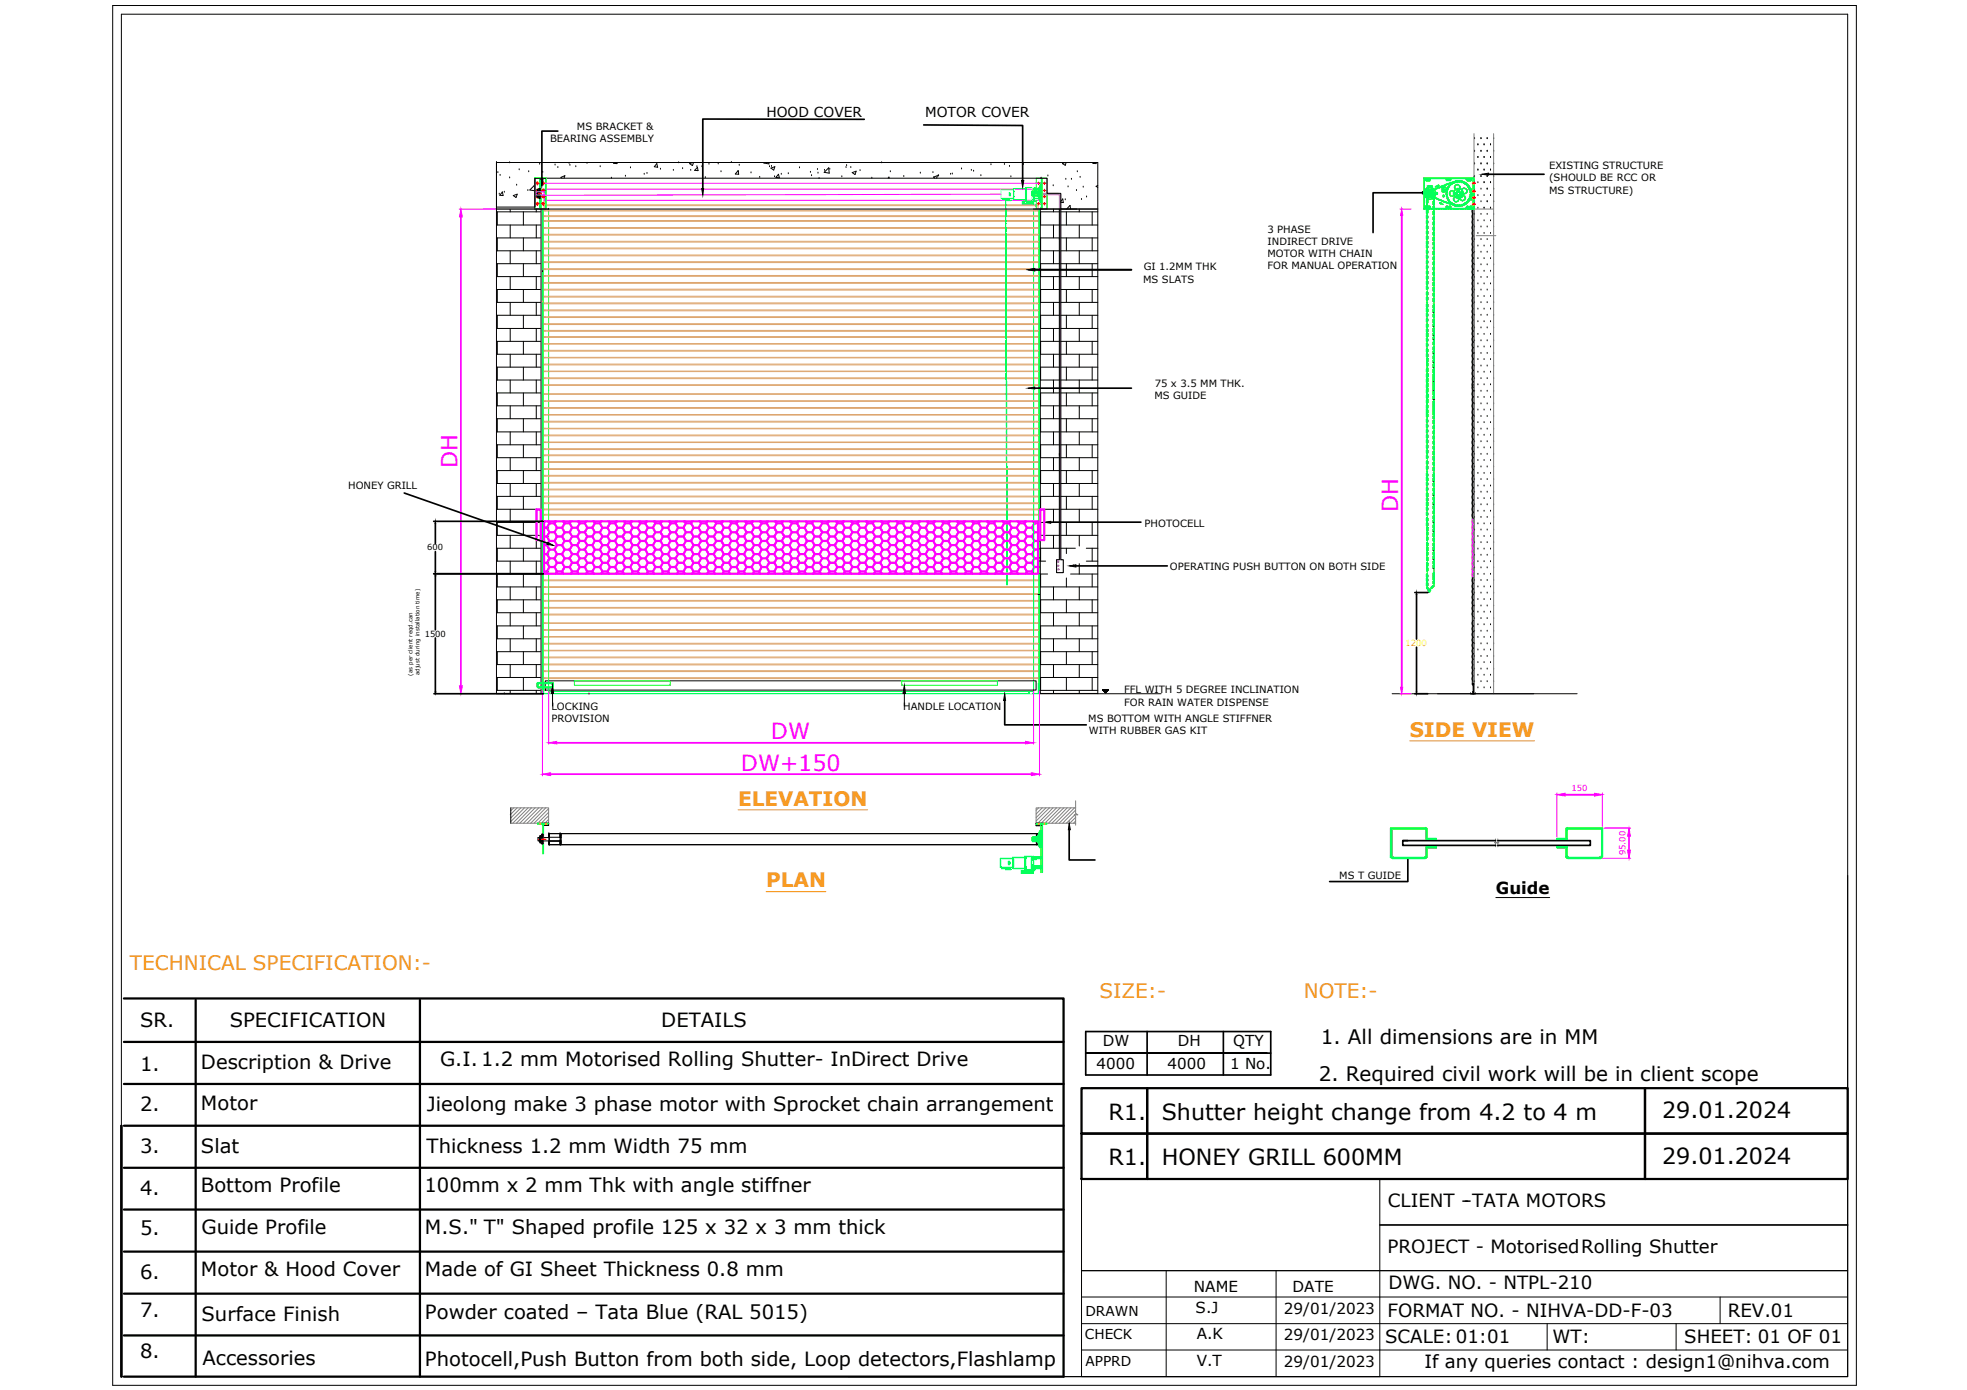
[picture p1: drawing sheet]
<svg xmlns="http://www.w3.org/2000/svg" width="297mm" height="210mm" viewBox="0 0 297 210" stroke-linecap="round" stroke-linejoin="round" font-family="sans-serif">
<defs><g id="words">
<g font-size="3.4" fill="#f0f">
<text x="69.1" y="70.7" transform="rotate(-90 69.1 70.7)">DH</text>
<text x="211.2" y="77.4" transform="rotate(-90 211.2 77.4)">DH</text>
<text x="116.4" y="111.7">DW</text>
<text x="111.9" y="116.4">DW+150</text>
</g>
<g font-size="3.4">
<text x="167.4" y="169.2">R1.</text>
<text x="175.4" y="169.2">Shutter height change from 4.2 to 4 m</text>
<text x="251" y="168.9">29.01.2024</text>
<text x="167.4" y="176">R1.</text>
<text x="175.4" y="176">HONEY GRILL 600MM</text>
<text x="251" y="175.8">29.01.2024</text>
</g>
<g font-size="3" fill="#f8991e">
<text x="212.9" y="111.2">SIDE VIEW</text>
<text x="111.5" y="121.7">ELEVATION</text>
<text x="115.7" y="134">PLAN</text>
<text x="19.6" y="146.5">TECHNICAL SPECIFICATION:-</text>
<text x="166" y="150.7">SIZE:-</text>
<text x="196.9" y="150.7">NOTE:-</text>
</g>
<g font-size="3">
<text x="21.2" y="155.1">SR.</text>
<text x="34.7" y="155.1">SPECIFICATION</text>
<text x="99.9" y="155.1">DETAILS</text>
<text x="21.2" y="161.8">1.</text>
<text x="30.4" y="161.4">Description &amp; Drive</text>
<text x="66.5" y="160.9">G.I. 1.2 mm Motorised Rolling Shutter- InDirect Drive</text>
<text x="199.5" y="157.7">1. All dimensions are in MM</text>
<text x="21.2" y="167.8">2.</text>
<text x="30.4" y="167.7">Motor</text>
<text x="64.5" y="167.8">Jieolong make 3 phase motor with Sprocket chain arrangement</text>
<text x="199.1" y="163.3">2. Required civil work will be in client scope</text>
<text x="21.2" y="174.1">3.</text>
<text x="30.4" y="174.1">Slat</text>
<text x="30.4" y="179.9">Bottom Profile</text>
<text x="64.1" y="179.9">100mm x 2 mm Thk with angle stiffner</text>
<text x="64.4" y="174.1">Thickness 1.2 mm Width 75 mm</text>
<text x="21.2" y="180.4">4.</text>
<text x="21.2" y="186.4">5.</text>
<text x="30.4" y="186.3">Guide Profile</text>
<text x="64.2" y="186.3">M.S.&quot; T&quot; Shaped profile 125 x 32 x 3 mm thick</text>
<text x="21.2" y="193.2">6.</text>
<text x="30.4" y="192.7">Motor &amp; Hood Cover</text>
<text x="64.2" y="192.7">Made of GI Sheet Thickness 0.8 mm</text>
<text x="21.2" y="198.9">7.</text>
<text x="30.4" y="199.5">Surface Finish</text>
<text x="64.2" y="199.2">Powder coated – Tata Blue (RAL 5015)</text>
<text x="21.2" y="205.1">8.</text>
<text x="30.6" y="206.1">Accessories</text>
<text x="64.2" y="206.2">Photocell,Push Button from both side, Loop detectors,Flashlamp</text>
</g>
<g font-size="2.8">
<text x="209.6" y="182.3">CLIENT --TATA MOTORS</text>
<text x="209.5" y="189.3">PROJECT - MotorisedRolling Shutter</text>
<text x="209.7" y="194.7">DWG. NO. - NTPL-210</text>
<text x="209.2" y="202.8">SCALE:01:01</text>
<text x="209.5" y="198.8">FORMAT NO. - NIHVA-DD-F-03</text>
<text x="234.4" y="202.8">WT:</text>
<text x="254.3" y="202.8">SHEET: 01 OF 01</text>
<text x="260.9" y="198.8">REV.01</text>
<text x="215.1" y="206.5">If any queries contact : design1@nihva.com</text>
</g>
<text font-size="2.5" x="225.9" y="135">Guide</text>
<g font-size="2.3">
<text x="165.6" y="161.5">4000</text>
<text x="166.5" y="158">DW</text>
<text x="176.3" y="161.5">4000</text>
<text x="177.9" y="157.9">DH</text>
<text x="185.8" y="161.4">1 No.</text>
<text x="186.2" y="158">QTY</text>
<text x="180.3" y="195.1">NAME</text>
<text x="195.2" y="195.1">DATE</text>
<text x="180.6" y="198.3">S.J</text>
<text x="180.7" y="202.3">A.K</text>
<text x="193.9" y="198.4">29/01/2023</text>
<text x="193.9" y="202.4">29/01/2023</text>
<text x="180.7" y="206.3">V.T</text>
<text x="193.9" y="206.4">29/01/2023</text>
</g>
<g font-size="2.1">
<text x="115.7" y="17.7">HOOD COVER</text>
<text x="139.7" y="17.7">MOTOR COVER</text>
<text x="163.8" y="202.3">CHECK</text>
<text x="163.9" y="198.7">DRAWN</text>
<text x="163.9" y="206.2">APPRD</text>
</g>
<g font-size="1.5">
<text x="83.1" y="21.4">BEARING ASSEMBLY</text>
<text x="87.1" y="19.6">MS BRACKET &amp;</text>
<text x="233.9" y="25.5">EXISTING STRUCTURE</text>
<text x="233.9" y="27.4">(SHOULD BE RCC OR</text>
<text x="233.9" y="29.2">MS STRUCTURE)</text>
<text x="191.4" y="35.1">3 PHASE</text>
<text x="172.7" y="40.8">GI 1.2MM THK</text>
<text x="191.4" y="38.8">MOTOR WITH CHAIN</text>
<text x="191.4" y="40.7">FOR MANUAL OPERATION</text>
<text x="191.4" y="37">INDIRECT DRIVE</text>
<text x="172.6" y="42.7">MS SLATS</text>
<text x="174.4" y="58.4">75 x 3.5 MM THK.</text>
<text x="174.3" y="60.3">MS GUIDE</text>
<text x="52.6" y="73.9">HONEY GRILL</text>
<text x="172.8" y="79.6">PHOTOCELL</text>
<text x="176.7" y="86.1">OPERATING PUSH BUTTON ON BOTH SIDE</text>
<text x="83.3" y="107.2">LOCKING</text>
<text x="136.4" y="107.2">HANDLE LOCATION</text>
<text x="169.8" y="104.7">FFL WITH 5 DEGREE INCLINATION</text>
<text x="169.8" y="106.5">FOR RAIN WATER DISPENSE</text>
<text x="83.3" y="109">PROVISION</text>
<text x="164.3" y="109">MS BOTTOM WITH ANGLE STIFFNER</text>
<text x="164.4" y="110.8">WITH RUBBER GAS KIT</text>
<text x="202.3" y="132.8">MS T GUIDE</text>
</g>
<g font-size="1.3">
<text x="64.5" y="83.1">600</text>
<text x="64.1" y="96.2">1500</text>
</g>
<text font-size="1.3" fill="#ff0" x="212.3" y="97.6">1200</text>
<g font-size="1.3" fill="#f0f">
<text x="237.3" y="119.5">150</text>
<text x="245.5" y="129.1" transform="rotate(-90 245.5 129.1)">95.00</text>
</g>
<g font-size=".8">
<text x="63.3" y="102" transform="rotate(-90 63.3 102)">adjust during installation time)</text>
<text x="62.3" y="102" transform="rotate(-90 62.3 102)">(as per client reqd.can</text>
</g>
</g></defs>
<!-- layer: 0 -->
<g fill="none" stroke="#dda56e" stroke-width=".15">
<path d="M82.2 31.1h74.6M82.2 30.9h74.6M82.3 31.7h-.1v.2h.1M82.3 39.5h-.1v.2h.1M82.3 38.5h-.1v.1h.1M82.3 37.5h-.1v.1h.1M82.3 36.4h-.1v.2h.1M82.3 35.4h-.1v.1h.1M82.3 34.4h-.1v.1h.1M82.3 33.3h-.1v.1h.1M82.3 32.6h-.1v.1h.1M82.3 39.7h.2"/>
<path d="M82.3 39.5h.2M82.3 38.6h.2M82.3 38.5h.2M82.3 37.6h.2M82.3 37.5h.2M82.3 36.6h.2M82.3 36.4h.2M82.3 35.5h.2M82.3 35.4h.2M82.3 34.5h.2M82.3 34.4h.2M82.3 33.4h.2"/>
<path d="M82.3 33.3h.2M82.3 32.7h.2M82.3 32.6h.2M82.3 31.9h.2M82.3 31.7h.2M82.6 39.7h.1M82.6 39.5h.1M82.6 38.6h.1M82.6 38.5h.1M82.6 37.6h.1M82.6 37.5h.1M82.6 36.6h.1"/>
<path d="M82.6 36.4h.1M82.6 35.5h.1M82.6 35.4h.1M82.6 34.5h.1M82.6 34.4h.1M82.6 33.4h.1M82.6 33.3h.1M82.6 32.7h.1M82.6 32.6h.1M82.6 31.9h.1M82.6 31.7h.1M82.7 39.7h73.5"/>
<path d="M82.7 39.5h73.5M82.7 38.6h73.5M82.7 38.5h73.5M82.7 37.6h73.5M82.7 37.5h73.5M82.7 36.6h73.5M82.7 36.4h73.5M82.7 35.5h73.5M82.7 35.4h73.5M82.7 34.5h73.5M82.7 34.4h73.5M82.7 33.4h73.5"/>
<path d="M82.7 33.3h73.5M82.7 32.7h73.5M82.7 32.6h73.5M82.7 31.9h73.5M82.7 31.7h73.5M156.3 39.7h.1M156.3 39.5h.1M156.3 38.6h.1M156.3 38.5h.1M156.3 37.6h.1M156.3 37.5h.1M156.3 36.6h.1"/>
<path d="M156.3 36.4h.1M156.3 35.5h.1M156.3 35.4h.1M156.3 34.5h.1M156.3 34.4h.1M156.3 33.4h.1M156.3 33.3h.1M156.3 32.7h.1M156.3 32.6h.1M156.3 31.9h.1M156.3 31.7h.1M156.4 39.7h.1"/>
<path d="M156.4 39.5h.1M156.4 38.6h.1M156.4 38.5h.1M156.4 37.6h.1M156.4 37.5h.1M156.4 36.6h.1M156.4 36.4h.1M156.4 35.5h.1M156.4 35.4h.1M156.4 34.5h.1M156.4 34.4h.1M156.4 33.4h.1"/>
<path d="M156.4 33.3h.1M156.4 32.7h.1M156.4 32.6h.1M156.4 31.9h.1M156.4 31.7h.1M156.6 31.7h.2v.2h-.2M156.6 32.6h.2v.1h-.2M156.6 39.5h.2v.2h-.2M156.6 38.5h.2v.1h-.2M156.6 37.5h.2v.1h-.2M156.6 36.4h.2v.2h-.2M156.6 35.4h.2v.1h-.2"/>
<path d="M156.6 34.4h.2v.1h-.2M156.6 33.3h.2v.1h-.2M81.9 45.6h.1M82.2 59.5h74.6h-74.6zM82.3 55h-.1v.1h.1M82.3 51.9h-.1l.1 .1M82.3 50.8h-.1v.2h.1M82.3 57.1h-.1v.1h.1M82.3 49.9h-.1v.1h.1M82.3 48.9h-.1v.1h.1M82.3 47.8h-.1v.1h.1M82.3 46.8h-.1v.1h.1"/>
<path d="M82.3 45.7h-.1v.2h.1M82.3 44.7h-.1v.2h.1M82.3 43.7h-.1v.1h.1M82.3 42.7h-.1v.1h.1M82.3 41.6h-.1v.1h.1M82.3 40.6h-.1v.1h.1M82.3 52.9h-.1v.1h.1M82.3 54h-.1h.1M82.3 56h-.1l.1 .1M82.3 58.1h-.1l.1 .1M82.3 50h.2M82.3 49.9h.2"/>
<path d="M82.3 49h.2M82.3 48.9h.2M82.3 47.9h.2M82.3 47.8h.2M82.3 46.9h.2M82.3 46.8h.2M82.3 44.9h.2M82.3 44.7h.2M82.3 43.8h.2M82.3 43.7h.2M82.3 42.8h.2M82.3 41.7h.2"/>
<path d="M82.3 41.6h.2M82.3 40.7h.2M82.3 40.6h.2M82.3 42.7h.2M82.3 56.1h.2M82.3 56h.2M82.3 55.1h.2M82.3 55h.2M82.3 54h.2M82.3 53h.2M82.3 52.9h.2M82.3 52h.2"/>
<path d="M82.3 51.9h.2M82.3 51h.2M82.3 50.8h.2M82.3 58.2h.2M82.3 58.1h.2M82.3 57.2h.2M82.3 57.1h.2M82.4 45.9h.1M82.4 45.7h.1M82.6 50h.1M82.6 49.9h.1M82.6 49h.1"/>
<path d="M82.6 48.9h.1M82.6 47.9h.1M82.6 47.8h.1M82.6 46.9h.1M82.6 46.8h.1M82.6 45.9h.1M82.6 45.7h.1M82.6 44.9h.1M82.6 44.7h.1M82.6 43.8h.1M82.6 43.7h.1M82.6 42.8h.1"/>
<path d="M82.6 41.7h.1M82.6 41.6h.1M82.6 40.7h.1M82.6 40.6h.1M82.6 42.7h.1M82.6 56.1h.1M82.6 56h.1M82.6 55.1h.1M82.6 55h.1M82.6 54h.1M82.6 53h.1M82.6 52.9h.1"/>
<path d="M82.6 52h.1M82.6 51.9h.1M82.6 51h.1M82.6 50.8h.1M82.6 58.2h.1M82.6 58.1h.1M82.6 57.2h.1M82.6 57.1h.1M82.7 50h73.5M82.7 49.9h73.5M82.7 49h73.5M82.7 48.9h73.5"/>
<path d="M82.7 47.9h73.5M82.7 47.8h73.5M82.7 46.9h73.5M82.7 46.8h73.5M82.7 45.9h73.5M82.7 45.7h73.5M82.7 44.9h73.5M82.7 44.7h73.5M82.7 43.8h73.5M82.7 43.7h73.5M82.7 42.8h73.5M82.7 41.7h73.5"/>
<path d="M82.7 41.6h73.5M82.7 40.7h73.5M82.7 40.6h73.5M82.7 42.7h73.5M82.7 56.1h73.5M82.7 56h73.5M82.7 55.1h73.5M82.7 55h73.5M82.7 54h73.5M82.7 53h73.5M82.7 52.9h73.5M82.7 52h73.5"/>
<path d="M82.7 51.9h73.5M82.7 51h73.5M82.7 50.8h73.5M82.7 58.2h73.5M82.7 58.1h73.5M82.7 57.2h73.5M82.7 57.1h73.5M156.2 45.9h.1M156.2 45.7h.1M156.3 50h.1M156.3 49.9h.1M156.3 49h.1"/>
<path d="M156.3 48.9h.1M156.3 47.9h.1M156.3 47.8h.1M156.3 46.9h.1M156.3 46.8h.1M156.3 44.9h.1M156.3 44.7h.1M156.3 43.8h.1M156.3 43.7h.1M156.3 42.8h.1M156.3 41.7h.1M156.3 41.6h.1"/>
<path d="M156.3 40.7h.1M156.3 40.6h.1M156.3 42.7h.1M156.3 56.1h.1M156.3 56h.1M156.3 55.1h.1M156.3 55h.1M156.3 54h.1M156.3 53h.1M156.3 52.9h.1M156.3 52h.1M156.3 51.9h.1"/>
<path d="M156.3 51h.1M156.3 50.8h.1M156.3 58.2h.1M156.3 58.1h.1M156.3 57.2h.1M156.3 57.1h.1M156.4 50h.1M156.4 49.9h.1M156.4 49h.1M156.4 48.9h.1M156.4 47.9h.1M156.4 47.8h.1"/>
<path d="M156.4 46.9h.1M156.4 46.8h.1M156.4 45.9h.1M156.4 45.7h.1M156.4 44.9h.1M156.4 44.7h.1M156.4 43.8h.1M156.4 43.7h.1M156.4 42.8h.1M156.4 41.7h.1M156.4 41.6h.1M156.4 40.7h.1"/>
<path d="M156.4 40.6h.1M156.4 42.7h.1M156.4 56.1h.1M156.4 56h.1M156.4 55.1h.1M156.4 55h.1M156.4 54h.1M156.4 53h.1M156.4 52.9h.1M156.4 52h.1M156.4 51.9h.1M156.4 51h.1"/>
<path d="M156.4 50.8h.1M156.4 58.2h.1M156.4 58.1h.1M156.4 57.2h.1M156.4 57.1h.1M156.6 45.7h.2v.2h-.2M156.6 55h.2v.1h-.2M156.6 51.9h.2l-.2 .1M156.6 50.8h.2v.2h-.2M156.6 57.1h.2v.1h-.2M156.6 49.9h.2v.1h-.2M156.6 48.9h.2v.1h-.2"/>
<path d="M156.6 47.8h.2v.1h-.2M156.6 46.8h.2v.1h-.2M156.6 44.7h.2v.2h-.2M156.6 43.7h.2v.1h-.2M156.6 42.7h.2v.1h-.2M156.6 41.6h.2v.1h-.2M156.6 40.6h.2v.1h-.2M156.6 52.9h.2v.1h-.2M156.6 54h.2h-.2M156.6 56h.2l-.2 .1M156.6 58.1h.2l-.2 .1M82.2 76.9h74.6v.1h-74.6z"/>
<path d="M82.2 78.7v.2M82.2 79.7v.2M82.3 77.7h-.1v.1h.1M82.3 60.5h-.1l.1 .1M82.3 72.8h-.1v.2h.1M82.3 69.7h-.1v.1h.1M82.3 68.7h-.1v.1h.1M82.3 74.9h-.1v.1h.1M82.3 61.5h-.1v.2h.1M82.3 62.6h-.1l.1 .1M82.3 63.6h-.1v.1h.1M82.3 64.7h-.1l.1 .1"/>
<path d="M82.3 65.7h-.1v.1h.1M82.3 66.7h-.1l.1 .1M82.3 67.8h-.1v.1h.1M82.3 70.8h-.1v.1h.1M82.3 71.8h-.1v.1h.1M82.3 73.9h-.1v.1h.1M82.3 75.9h-.1v.2h.1M82.3 77.8h.2M82.3 77.7h.2M82.3 67.9h.2M82.3 67.8h.2M82.3 66.8h.2"/>
<path d="M82.3 66.7h.2M82.3 65.8h.2M82.3 65.7h.2M82.3 64.8h.2M82.3 64.7h.2M82.3 62.7h.2M82.3 62.6h.2M82.3 61.7h.2M82.3 61.5h.2M82.3 60.6h.2M82.3 60.5h.2M82.3 74h.2"/>
<path d="M82.3 73.9h.2M82.3 73h.2M82.3 72.8h.2M82.3 71.9h.2M82.3 71.8h.2M82.3 70.9h.2M82.3 70.8h.2M82.3 69.8h.2M82.3 69.7h.2M82.3 68.8h.2M82.3 68.7h.2M82.3 76.1h.2"/>
<path d="M82.3 75.9h.2M82.3 75h.2M82.3 74.9h.2M82.4 63.7h.1M82.4 63.6h.1M82.6 77.8h.1M82.6 77.7h.1M82.6 67.9h.1M82.6 67.8h.1M82.6 66.8h.1M82.6 66.7h.1M82.6 65.8h.1"/>
<path d="M82.6 65.7h.1M82.6 64.8h.1M82.6 64.7h.1M82.6 63.7h.1M82.6 63.6h.1M82.6 62.7h.1M82.6 62.6h.1M82.6 61.7h.1M82.6 61.5h.1M82.6 60.6h.1M82.6 60.5h.1M82.6 74h.1"/>
<path d="M82.6 73.9h.1M82.6 73h.1M82.6 72.8h.1M82.6 71.9h.1M82.6 71.8h.1M82.6 70.9h.1M82.6 70.8h.1M82.6 69.8h.1M82.6 69.7h.1M82.6 68.8h.1M82.6 68.7h.1M82.6 76.1h.1"/>
<path d="M82.6 75.9h.1M82.6 75h.1M82.6 74.9h.1M82.7 77.8h73.5M82.7 77.7h73.5M82.7 67.9h73.5M82.7 67.8h73.5M82.7 66.8h73.5M82.7 66.7h73.5M82.7 65.8h73.5M82.7 65.7h73.5M82.7 64.8h73.5"/>
<path d="M82.7 64.7h73.5M82.7 63.7h73.5M82.7 63.6h73.5M82.7 62.7h73.5M82.7 62.6h73.5M82.7 61.7h73.5M82.7 61.5h73.5M82.7 60.6h73.5M82.7 60.5h73.5M82.7 74h73.5M82.7 73.9h73.5M82.7 73h73.5"/>
<path d="M82.7 72.8h73.5M82.7 71.9h73.5M82.7 71.8h73.5M82.7 70.9h73.5M82.7 70.8h73.5M82.7 69.8h73.5M82.7 69.7h73.5M82.7 68.8h73.5M82.7 68.7h73.5M82.7 76.1h73.5M82.7 75.9h73.5M82.7 75h73.5"/>
<path d="M82.7 74.9h73.5M156.2 63.7h.1M156.2 63.6h.1M156.3 77.8h.1M156.3 77.7h.1M156.3 67.9h.1M156.3 67.8h.1M156.3 66.8h.1M156.3 66.7h.1M156.3 65.8h.1M156.3 65.7h.1M156.3 64.8h.1"/>
<path d="M156.3 64.7h.1M156.3 62.7h.1M156.3 62.6h.1M156.3 61.7h.1M156.3 61.5h.1M156.3 60.6h.1M156.3 60.5h.1M156.3 74h.1M156.3 73.9h.1M156.3 73h.1M156.3 72.8h.1M156.3 71.9h.1"/>
<path d="M156.3 71.8h.1M156.3 70.9h.1M156.3 70.8h.1M156.3 69.8h.1M156.3 69.7h.1M156.3 68.8h.1M156.3 68.7h.1M156.3 76.1h.1M156.3 75.9h.1M156.3 75h.1M156.3 74.9h.1M156.4 77.8h.1"/>
<path d="M156.4 77.7h.1M156.4 67.9h.1M156.4 67.8h.1M156.4 66.8h.1M156.4 66.7h.1M156.4 65.8h.1M156.4 65.7h.1M156.4 64.8h.1M156.4 64.7h.1M156.4 63.7h.1M156.4 63.6h.1M156.4 62.7h.1"/>
<path d="M156.4 62.6h.1M156.4 61.7h.1M156.4 61.5h.1M156.4 60.6h.1M156.4 60.5h.1M156.4 74h.1M156.4 73.9h.1M156.4 73h.1M156.4 72.8h.1M156.4 71.9h.1M156.4 71.8h.1M156.4 70.9h.1"/>
<path d="M156.4 70.8h.1M156.4 69.8h.1M156.4 69.7h.1M156.4 68.8h.1M156.4 68.7h.1M156.4 76.1h.1M156.4 75.9h.1M156.4 75h.1M156.4 74.9h.1M156.6 63.6h.2v.1h-.2M156.6 77.7h.2v.1h-.2M156.6 60.5h.2l-.2 .1"/>
<path d="M156.6 72.8h.2v.2h-.2M156.6 69.7h.2v.1h-.2M156.6 68.7h.2v.1h-.2M156.6 74.9h.2v.1h-.2M156.6 61.5h.2v.2h-.2M156.6 62.6h.2l-.2 .1M156.6 64.7h.2l-.2 .1M156.6 65.7h.2v.1h-.2M156.6 66.7h.2l-.2 .1M156.6 67.8h.2v.1h-.2M156.6 70.8h.2v.1h-.2M156.6 71.8h.2v.1h-.2"/>
<path d="M156.6 73.9h.2v.1h-.2M156.6 75.9h.2v.2h-.2M156.8 78.7v.2M156.8 79.7v.2M82.2 80.5v.2M82.2 81.6v.1M82.2 82.4v.1M82.2 83.4v.2M82.2 84.4v.2M82.2 85.5v.1M82.2 86.5v.1M82.3 87.6h-.1v.1h.1"/>
<path d="M82.3 91.7h-.1v.1h.1M82.3 89.6h-.1v.2h.1M82.3 99.2h-.1v.1h.1M82.3 98.2h-.1l.1 .1M82.3 97.1h-.1v.2h.1M82.3 96.1h-.1l.1 .1M82.3 95.1h-.1v.1h.1M82.3 94.1h-.1h.1M82.3 88.6h-.1v.1h.1M82.3 90.7h-.1v.1h.1M82.3 92.7h-.1v.2h.1M82.3 99.3h.2"/>
<path d="M82.3 99.2h.2M82.3 98.3h.2M82.3 98.2h.2M82.3 97.3h.2M82.3 97.1h.2M82.3 96.2h.2M82.3 96.1h.2M82.3 95.2h.2M82.3 95.1h.2M82.3 94.1h.2M82.3 88.7h.2M82.3 88.6h.2"/>
<path d="M82.3 87.7h.2M82.3 87.6h.2M82.3 92.9h.2M82.3 92.7h.2M82.3 91.8h.2M82.3 91.7h.2M82.3 90.8h.2M82.3 90.7h.2M82.3 89.8h.2M82.3 89.6h.2M82.6 99.3h.1M82.6 99.2h.1"/>
<path d="M82.6 98.3h.1M82.6 98.2h.1M82.6 97.3h.1M82.6 97.1h.1M82.6 96.2h.1M82.6 96.1h.1M82.6 95.2h.1M82.6 95.1h.1M82.6 94.1h.1M82.6 88.7h.1M82.6 88.6h.1M82.6 87.7h.1"/>
<path d="M82.6 87.6h.1M82.6 92.9h.1M82.6 92.7h.1M82.6 91.8h.1M82.6 91.7h.1M82.6 90.8h.1M82.6 90.7h.1M82.6 89.8h.1M82.6 89.6h.1M82.7 99.3h73.5M82.7 99.2h73.5M82.7 98.3h73.5"/>
<path d="M82.7 98.2h73.5M82.7 97.3h73.5M82.7 97.1h73.5M82.7 96.2h73.5M82.7 96.1h73.5M82.7 95.2h73.5M82.7 95.1h73.5M82.7 94.1h73.5M82.7 88.7h73.5M82.7 88.6h73.5M82.7 87.7h73.5M82.7 87.6h73.5"/>
<path d="M82.7 92.9h73.5M82.7 92.7h73.5M82.7 91.8h73.5M82.7 91.7h73.5M82.7 90.8h73.5M82.7 90.7h73.5M82.7 89.8h73.5M82.7 89.6h73.5M156.3 99.3h.1M156.3 99.2h.1M156.3 98.3h.1M156.3 98.2h.1"/>
<path d="M156.3 97.3h.1M156.3 97.1h.1M156.3 96.2h.1M156.3 96.1h.1M156.3 95.2h.1M156.3 95.1h.1M156.3 94.1h.1M156.3 88.7h.1M156.3 88.6h.1M156.3 87.7h.1M156.3 87.6h.1M156.3 92.9h.1"/>
<path d="M156.3 92.7h.1M156.3 91.8h.1M156.3 91.7h.1M156.3 90.8h.1M156.3 90.7h.1M156.3 89.8h.1M156.3 89.6h.1M156.4 99.3h.1M156.4 99.2h.1M156.4 98.3h.1M156.4 98.2h.1M156.4 97.3h.1"/>
<path d="M156.4 97.1h.1M156.4 96.2h.1M156.4 96.1h.1M156.4 95.2h.1M156.4 95.1h.1M156.4 94.1h.1M156.4 88.7h.1M156.4 88.6h.1M156.4 87.7h.1M156.4 87.6h.1M156.4 92.9h.1M156.4 92.7h.1"/>
<path d="M156.4 91.8h.1M156.4 91.7h.1M156.4 90.8h.1M156.4 90.7h.1M156.4 89.8h.1M156.4 89.6h.1M156.6 87.6h.2v.1h-.2M156.6 91.7h.2v.1h-.2M156.6 89.6h.2v.2h-.2M156.6 99.2h.2v.1h-.2M156.6 98.2h.2l-.2 .1M156.6 97.1h.2v.2h-.2"/>
<path d="M156.6 96.1h.2l-.2 .1M156.6 95.1h.2v.1h-.2M156.6 94.1h.2h-.2M156.6 88.6h.2v.1h-.2M156.6 90.7h.2v.1h-.2M156.6 92.7h.2v.2h-.2M156.8 80.5v.2M156.8 81.6v.1M156.8 82.4v.1M156.8 83.4v.2M156.8 84.4v.2M156.8 85.5v.1"/>
<path d="M156.8 86.5v.1M82.3 102.3h-.1v.2h.1M82.3 101.3h-.1v.1h.1M82.3 100.3h-.1v.1h.1M82.3 102.5h.2M82.3 102.3h.2M82.3 101.4h.2M82.3 101.3h.2M82.3 100.4h.2M82.3 100.3h.2M82.6 102.5h.1M82.6 102.3h.1"/>
<path d="M82.6 101.4h.1M82.6 101.3h.1M82.6 100.4h.1M82.6 100.3h.1M82.7 102.5h73.5M82.7 102.3h73.5M82.7 101.4h73.5M82.7 101.3h73.5M82.7 100.4h73.5M82.7 100.3h73.5M156.3 102.5h.1M156.3 102.3h.1"/>
<path d="M156.3 101.4h.1M156.3 101.3h.1M156.3 100.4h.1M156.3 100.3h.1M156.4 102.5h.1M156.4 102.3h.1M156.4 101.4h.1M156.4 101.3h.1M156.4 100.4h.1M156.4 100.3h.1M156.6 102.3h.2v.2h-.2M156.6 101.3h.2v.1h-.2"/>
<path d="M156.6 100.3h.2v.1h-.2"/>
</g>
<g fill="none" stroke="#0f0" stroke-width=".15">
<path d="M80.8 31.6h2v72.8M81.9 31.6v73.2h.9M82 31.8v.2M82 32.1v.2M82 32.4v.1M82 32.7v.1M82 32.9v.2M82 33.2v.2M82 33.5v.1M82 33.7v.2M82 34v.2M82 34.3v.2"/>
<path d="M82 34.6v.1M82 34.8v.2M82 35.1v.2M82 35.4v.2M82 35.7v.1M82 35.9v.2M82 36.2v.2M82 36.5v.2M82 36.8v.1M82 37v.2M82 37.3v.2M82 37.6v.2"/>
<path d="M82 37.9v.1M82 38.1v.2M82 38.4v.2M82 38.7v.2M82 39v.1M82 39.2v.2M82 39.5v.2M82 39.8v.2M82.8 31.6h-.8v.1M83 32.5v.1M155.9 29v.5M156 28.9v.2h.1"/>
<path d="M156 29.1h.1M156 28.9v.6zM156 29.3v.1M156.1 31.6h.9v73.2h-.9zM156.1 31.6h.7v.1M156.1 29.1h.1M156.1 29.4l-.1-.1v.3M156.5 28.4v-1.5h1.6v4.7h-1.6v-1.3M156.8 28.9h-.8v.2h.1v-.1h.7h-.7M156.8 29.5h-.7v-.1h-.1v.2h.8M156.8 29.2h-.8h.8M156.8 28.7v1z"/>
<path d="M156.8 28.7h.1v1h-.1M156.8 31.8v.2M156.8 32.1v.2M156.8 32.4v.1M156.8 32.7v.1M156.8 32.9v.2M156.8 33.2v.2M156.8 33.5v.1M156.8 33.7v.2M156.8 34v.2M156.8 34.3v.2M156.8 34.6v.1"/>
<path d="M156.8 34.8v.2M156.8 35.1v.2M156.8 35.4v.2M156.8 35.7v.1M156.8 35.9v.2M156.8 36.2v.2M156.8 36.5v.2M156.8 36.8v.1M156.8 37v.2M156.8 37.3v.2M156.8 37.6v.2M156.8 37.9v.1"/>
<path d="M156.8 38.1v.2M156.8 38.4v.2M156.8 38.7v.2M156.8 39v.1M156.8 39.2v.2M156.8 39.5v.2M156.8 39.8v.2M157.1 28v2.5v-1.3v1.1l-.2-.1v-1.9l.2-.1v1zM157.1 26.9h.2v4.7h-.2v-.1h.2v-4.5zM157.1 28v-.2h.2l-.1 1.4M157.2 29.2l.1 1.4h-.2v-.1M157.2 29.2l.1 1.4"/>
<path d="M157.2 26.9v4.7M157.3 27.8l-.1 1.4M157.3 29.9h.1M157.3 30h.1M157.3 28.5h.1M157.3 28.6h.1M157.3 29h-1.5v.4h1.5M157.4 26.9v4.7M82 40.1v.1M82 40.3v.2M82 40.6v.2M82 40.9v.1"/>
<path d="M82 41.2v.1M82 41.4v.2M82 41.7v.2M82 42v.1M82 42.3v.1M82 42.5v.2M82 42.8v.2M82 43.1v.2M82 43.4v.1M82 43.6v.2M82 43.9v.2M82 44.2v.2"/>
<path d="M82 44.4v.2M82 44.7v.2M82 45v.2M82 45.3v.2M82 45.5v.2M82 45.8v.2M82 46.1v.2M82 46.4v.2M82 46.6v.2M82 46.9v.2M82 47.2v.2M82 47.5v.2"/>
<path d="M82 47.7v.2M82 48v.2M82 48.3v.2M82 48.6v.2M82 48.8v.3M82 49.1v.2M82 49.4v.2M82 49.7v.2M82 49.9v.3M82 50.2v.2M82 50.5v.2M82 50.8v.2"/>
<path d="M82 51v.2M82 51.3v.2M82 51.6v.2M82 51.9v.2M82 52.1v.2M82 52.4v.2M82 52.7v.2M82 53v.2M82 53.2v.2M82 53.5v.2M82 53.8v.2M82 54v.3"/>
<path d="M82 54.3v.2M82 54.6v.2M82 54.9v.2M82 55.1v.3M82 55.4v.2M82 55.7v.2M82 56v.2M82 56.2v.3M82 56.5v.2M82 56.8v.2M82 57.1v.2M82 57.3v.3"/>
<path d="M82 57.6v.2M82 57.9v.2M82 58.2v.2M82 58.4v.3M82 58.7v.2M82 59v.2M82 59.3v.2M82 59.5v.3M82 59.8v.2M156.8 40.1v.1M156.8 40.3v.2M156.8 40.6v.2"/>
<path d="M156.8 40.9v.1M156.8 41.2v.1M156.8 41.4v.2M156.8 41.7v.2M156.8 42v.1M156.8 42.3v.1M156.8 42.5v.2M156.8 42.8v.2M156.8 43.1v.2M156.8 43.4v.1M156.8 43.6v.2M156.8 43.9v.2"/>
<path d="M156.8 44.2v.2M156.8 44.4v.2M156.8 44.7v.2M156.8 45v.2M156.8 45.3v.2M156.8 45.5v.2M156.8 45.8v.2M156.8 46.1v.2M156.8 46.4v.2M156.8 46.6v.2M156.8 46.9v.2M156.8 47.2v.2"/>
<path d="M156.8 47.5v.2M156.8 47.7v.2M156.8 48v.2M156.8 48.3v.2M156.8 48.6v.2M156.8 48.8v.3M156.8 49.1v.2M156.8 49.4v.2M156.8 49.7v.2M156.8 49.9v.3M156.8 50.2v.2M156.8 50.5v.2"/>
<path d="M156.8 50.8v.2M156.8 51v.2M156.8 51.3v.2M156.8 51.6v.2M156.8 51.9v.2M156.8 52.1v.2M156.8 52.4v.2M156.8 52.7v.2M156.8 53v.2M156.8 53.2v.2M156.8 53.5v.2M156.8 53.8v.2"/>
<path d="M156.8 54v.3M156.8 54.3v.2M156.8 54.6v.2M156.8 54.9v.2M156.8 55.1v.3M156.8 55.4v.2M156.8 55.7v.2M156.8 56v.2M156.8 56.2v.3M156.8 56.5v.2M156.8 56.8v.2M156.8 57.1v.2"/>
<path d="M156.8 57.3v.3M156.8 57.6v.2M156.8 57.9v.2M156.8 58.2v.2M156.8 58.4v.3M156.8 58.7v.2M156.8 59v.2M156.8 59.3v.2M156.8 59.5v.3M156.8 59.8v.2M82 60.1v.2M82 60.4v.2"/>
<path d="M82 60.6v.2M82 60.9v.2M82 61.2v.2M82 61.5v.2M82 61.8v.1M82 62v.2M82 62.3v.2M82 62.6v.2M82 62.9v.1M82 63.1v.2M82 63.4v.2M82 63.7v.2"/>
<path d="M82 64v.1M82 64.2v.2M82 64.5v.2M82 64.8v.2M82 65.1v.1M82 65.3v.2M82 65.6v.2M82 65.9v.2M82 66.2v.1M82 66.4v.2M82 66.7v.2M82 67v.2"/>
<path d="M82 67.3v.1M82 67.5v.2M82 67.8v.2M82 68.1v.2M82 68.4v.1M82 68.6v.2M82 68.9v.2M82 69.2v.2M82 69.5v.1M82 69.7v.2M82 70v.2M82 70.3v.2"/>
<path d="M82 70.6v.1M82 70.8v.2M82 71.1v.2M82 71.4v.1M82 71.7v.1M82 71.9v.2M82 72.2v.2M82 72.5v.1M82 72.8v.1M82 73v.2M82 73.3v.2M82 73.6v.1"/>
<path d="M82 73.9v.1M82 74.1v.2M82 74.4v.2M82 74.7v.1M82 74.9v.2M82 75.2v.2M82 75.5v.2M82 75.8v.1M82 76v.2M82 76.3v.2M82 76.6v.2M82 76.9v.1"/>
<path d="M82 77.1v.2M82 77.4v.2M82 77.7v.2M82 78v.1M82 78.2v.2M82 78.5v.2M82 78.8v.2M82 79.1v.1M82 79.3v.2M82 79.6v.2M82 79.9v.2M82.8 76.9v.1"/>
<path d="M156.8 60.1v.2M156.8 60.4v.2M156.8 60.6v.2M156.8 60.9v.2M156.8 61.2v.2M156.8 61.5v.2M156.8 61.8v.1M156.8 62v.2M156.8 62.3v.2M156.8 62.6v.2M156.8 62.9v.1M156.8 63.1v.2"/>
<path d="M156.8 63.4v.2M156.8 63.7v.2M156.8 64v.1M156.8 64.2v.2M156.8 64.5v.2M156.8 64.8v.2M156.8 65.1v.1M156.8 65.3v.2M156.8 65.6v.2M156.8 65.9v.2M156.8 66.2v.1M156.8 66.4v.2"/>
<path d="M156.8 66.7v.2M156.8 67v.2M156.8 67.3v.1M156.8 67.5v.2M156.8 67.8v.2M156.8 68.1v.2M156.8 68.4v.1M156.8 68.6v.2M156.8 68.9v.2M156.8 69.2v.2M156.8 69.5v.1M156.8 69.7v.2"/>
<path d="M156.8 70v.2M156.8 70.3v.2M156.8 70.6v.1M156.8 70.8v.2M156.8 71.1v.2M156.8 71.4v.1M156.8 71.7v.1M156.8 71.9v.2M156.8 72.2v.2M156.8 72.5v.1M156.8 72.8v.1M156.8 73v.2"/>
<path d="M156.8 73.3v.2M156.8 73.6v.1M156.8 73.9v.1M156.8 74.1v.2M156.8 74.4v.2M156.8 74.7v.1M156.8 74.9v.2M156.8 75.2v.2M156.8 75.5v.2M156.8 75.8v.1M156.8 76v.2M156.8 76.3v.2"/>
<path d="M156.8 76.6v.2M156.8 76.9v.1M156.8 77.1v.2M156.8 77.4v.2M156.8 77.7v.2M156.8 78v.1M156.8 78.2v.2M156.8 78.5v.2M156.8 78.8v.2M156.8 79.1v.1M156.8 79.3v.2M156.8 79.6v.2"/>
<path d="M156.8 79.9v.2M82 80.2v.1M82 80.4v.2M82 80.7v.2M82 81v.2M82 81.3v.1M82 81.5v.2M82 81.8v.2M82 82.1v.1M82 82.4v.1M82 82.6v.2M82 82.9v.2"/>
<path d="M82 83.2v.1M82 83.5v.1M82 83.7v.2M82 84v.2M82 84.3v.1M82 84.6v.1M82 84.8v.2M82 85.1v.2M82 85.4v.1M82 85.6v.2M82 85.9v.2M82 86.2v.2"/>
<path d="M82 86.5v.1M82 86.7v.2M82 87v.2M82 87.3v.2M82 87.6v.1M82 87.8v.2M82 88.1v.2M82 88.4v.2M82 88.7v.1M82 88.9v.2M82 89.2v.2M82 89.5v.2"/>
<path d="M82 89.8v.1M82 90v.2M82 90.3v.2M82 90.6v.2M82 90.9v.1M82 91.1v.2M82 91.4v.2M82 91.7v.2M82 92v.1M82 92.2v.2M82 92.5v.2M82 92.8v.1"/>
<path d="M82 93.1v.1M82 93.3v.2M82 93.6v.2M82 93.9v.2M82 94.2v.1M82 94.4v.2M82 94.7v.2M82 95v.2M82 95.3v.1M82 95.5v.2M82 95.8v.2M82 96.1v.2"/>
<path d="M82 96.3v.2M82 96.6v.2M82 96.9v.2M82 97.2v.2M82 97.4v.2M82 97.7v.2M82 98v.2M82 98.3v.2M82 98.5v.2M82 98.8v.2M82 99.1v.2M82 99.4v.2"/>
<path d="M82 99.6v.3M82 99.9v.2M156.8 80.2v.1M156.8 80.4v.2M156.8 80.7v.2M156.8 81v.2M156.8 81.3v.1M156.8 81.5v.2M156.8 81.8v.2M156.8 82.1v.1M156.8 82.4v.1M156.8 82.6v.2"/>
<path d="M156.8 82.9v.2M156.8 83.2v.1M156.8 83.5v.1M156.8 83.7v.2M156.8 84v.2M156.8 84.3v.1M156.8 84.6v.1M156.8 84.8v.2M156.8 85.1v.2M156.8 85.4v.1M156.8 85.6v.2M156.8 85.9v.2"/>
<path d="M156.8 86.2v.2M156.8 86.5v.1M156.8 86.7v.2M156.8 87v.2M156.8 87.3v.2M156.8 87.6v.1M156.8 87.8v.2M156.8 88.1v.2M156.8 88.4v.2M156.8 88.7v.1M156.8 88.9v.2M156.8 89.2v.2"/>
<path d="M156.8 89.5v.2M156.8 89.8v.1M156.8 90v.2M156.8 90.3v.2M156.8 90.6v.2M156.8 90.9v.1M156.8 91.1v.2M156.8 91.4v.2M156.8 91.7v.2M156.8 92v.1M156.8 92.2v.2M156.8 92.5v.2"/>
<path d="M156.8 92.8v.1M156.8 93.1v.1M156.8 93.3v.2M156.8 93.6v.2M156.8 93.9v.2M156.8 94.2v.1M156.8 94.4v.2M156.8 94.7v.2M156.8 95v.2M156.8 95.3v.1M156.8 95.5v.2M156.8 95.8v.2"/>
<path d="M156.8 96.1v.2M156.8 96.3v.2M156.8 96.6v.2M156.8 96.9v.2M156.8 97.2v.2M156.8 97.4v.2M156.8 97.7v.2M156.8 98v.2M156.8 98.3v.2M156.8 98.5v.2M156.8 98.8v.2M156.8 99.1v.2"/>
<path d="M156.8 99.4v.2M156.8 99.6v.3M156.8 99.9v.2M215.5 88.5l-.1 .1M82 100.2v.2M82 100.5v.2M82 100.7v.3M82 101v.2M82 101.3v.2M82 101.6v.2M82 101.8v.3M82 102.1v.2"/>
<path d="M82 102.4v.2M82 102.7v.2M82 102.9v.2M82 103.2v.2M82 103.5v.2M82 103.8v.2M82 104v.2M82 104.3v.2M82 104.6l.1 .1M82.2 104.7h.1M82.3 104.7h.1M82.5 104.7h.1"/>
<path d="M82.6 104.7h.1M82.8 104.7h.1M86.7 102.8h14.5v.7h-14.5zM136.2 102.8h14.4v.7h-14.4zM156.1 104.7h.1M156.2 104.7h.1M156.3 104.7h.1M156.5 104.7h.1M156.6 104.7h.1M156.8 104.6v.1M156.8 100.2v.2M156.8 100.5v.2"/>
<path d="M156.8 100.7v.3M156.8 101v.2M156.8 101.3v.2M156.8 101.6v.2M156.8 101.8v.3M156.8 102.1v.2M156.8 102.4v.2M156.8 102.7v.2M156.8 102.9v.2M156.8 103.2v.2M156.8 103.5v.2M156.8 103.8v.2"/>
<path d="M156.8 104v.2M156.8 104.3v.2M81.2 124.3h1.6v.1h-1.6zM81.2 124.4h.1M82 124.4h.1v4.5h-.1zM156.5 124.3h1.6v.1h-1.6zM157.2 131.8v-7.4h.2v7.4M157.4 124.4v.2M157.4 124.7v.2M157.4 125v.3M157.4 125.4v.3M157.4 125.8v.2"/>
<path d="M157.4 126.1v.3M157.4 126.5v.3M157.4 126.9v.2M157.4 127.2v.3M157.4 127.6v.2M157.4 128v.2M157.4 128.3v.3M157.4 128.7v.2M157.4 129.1v.2M157.4 129.4v.3M157.4 129.8v.2M157.4 130.2v.2"/>
<path d="M157.4 130.5v.3M157.4 130.9v.2M157.4 131.3v.2M157.4 131.6v.2"/>
<circle cx="156.8" cy="27.7" r=".11"/>
<circle cx="156.8" cy="30.7" r=".11"/>
<circle cx="157.7" cy="28.8" r=".11"/>
<circle cx="157.7" cy="27.7" r=".11"/>
<circle cx="157.7" cy="30.7" r=".11"/>
<circle cx="157.7" cy="29.7" r=".11"/>
</g>
<path d="M82.2 30.2v1.4h-1.4M156.8 30.9v.7h1.3" fill="none" stroke="#b88a5c" stroke-width=".15"/>
<path d="M82.2 28.6h74.7v1.7h-74.7zM82.2 29.7h.1M82.2 29h-1.3v.4h1.3M82.3 27.7h74.5M82.3 28.6v1.7M151.2 29.3l-69.2 .2M156.8 28.6v1.7" fill="none" stroke="#f0f" stroke-width=".15"/>
<path d="M82.3 29.1l-.1 .1" fill="none" stroke="#b85c8a" stroke-width=".15"/>
<g fill="none" stroke="#000" stroke-width=".15">
<path d="M17 .8h263.3v208.4h-263.3zM75 24.5h.1M75 31.6h.1M75 24.5v6.8h5.8v-4.4h77.3v2.3h2.1v2.4h5.6h-90.8M75.1 32h6.5M75.1 34h6.5M75.1 35.9h6.5M75.1 37.9h6.5M75.1 39.8h6.5M75.1 32v2M75.1 35.9v2M75.1 39.8v2"/>
<path d="M75.2 26.1h.1M75.4 29.3h.1M75.5 26.5h.1M75.9 29l.1 .5h-.5zM76.2 29h.1M77 24.6h.1M77 26.9h.1M77 31.7v.3M77 34v1.9M77 37.9v1.9M77.5 29.5l.6-.2-.2 .5zM78 28h.1"/>
<path d="M78.4 25.6h.1M79 32v2M79 35.9v2M79 39.8v2M79.7 28.8h.1M79.8 25.9h.1M80 28.7l.7-.7 .1 .8zM81 31.7v.3M81 34v1.9M81 37.9v1.9M81.5 24.8h.1M81.7 31.6v73.2"/>
<path d="M82 26h.1M82.8 31.6h.1M83.8 24.9h.1M84.2 25.3h.1M84.9 26.9l-.2-.1 .6-.3-.1 .4M85.9 24.7h.1M86.1 25h.1M87 25.2h.1M88.6 24.7h.1M90.6 25.2h.1M92.3 26.9h.1M92.8 24.5l-.1 .2h.5l-.1-.2"/>
<path d="M94.4 26.6h.1M95.2 25.3h.1M97.3 26.3h.1M97.7 26.2h.1M99.2 24.7l.1 .6-.5-.1zM99.7 25.6h.1M101.7 25.7h.1M102.5 24.6h.1M103.1 25.5h.1M104.3 25.7h.1M104.6 24.5l-.5 .2 .5 .3 .1-.5M105.2 25.2h.1"/>
<path d="M105.3 25.3l.1 .5-.5-.1zM106 25.2h.1M106.5 26.8h.1M107.1 24.8h.1M108.5 24.8h.1M108.9 25.9h.1M110.4 24.5h.1M111.5 25.8v.5h-.5zM111.5 26h.1M111.6 25h.1M113.4 26.1h.1M114.7 26.8h.1"/>
<path d="M115.4 24.5v.1l.7 .2v-.3M116.2 25.2h.1M116.4 25.4l.6-.2-.2 .5zM116.5 25.1h.1M117 26.7h.1M117.7 26.8l-.1-.5-.4 .5 .5 .1M118 26.3h.1M119 26.2h.1M120.7 25.3h.1M122.4 26h.1M122.6 26.5h.1M123.4 25.6h.1"/>
<path d="M123.5 26.1h.1M123.7 26.9h.1M124.5 26l.6-.7 .1 .8zM124.5 25.7h.1M125.3 25.6h.1M127.1 26.7h.1M127.8 25.3h.1M127.8 25h.1M128.5 25.3h.1M128.7 26.1l.6-.2-.2 .5zM129.9 25.8h.1M131.7 26.9h.1"/>
<path d="M133.1 24.6h.1M134.1 26.9l.1-.2 .1 .2M134.5 25.9h.1M136.5 26.7h.1M139 26.1h.1M140.9 26.1h.1M141.2 26.9l-.2-.2 .6-.2-.2 .4M141.7 26.5h.1M141.7 26.6h.1M143.6 26.3h.1M143.8 26.3h.1M145.2 25.5h.1"/>
<path d="M146.7 25.7h.1M147 25.9h.1M148.1 26.5h.1M149.6 24.9h.1M151.7 24.8h.1M152.4 25.1h.1M152.7 26.7h.1M154.6 24.8h.1M156.8 29h.4M157.1 32h2.9M157.1 34h2.9M157.1 35.9h2.9"/>
<path d="M157.1 37.9h2.9M157.1 39.8h2.9M157.1 32v2M157.1 35.9v2M157.1 39.8v2M157.2 26.9h.1M158.2 26.6h.1M159 28.1h.1M159.1 31.6v.4M159.1 34v1.9M159.1 37.9v1.9M160 31.6h2.6"/>
<path d="M160 36.1h-.1M160.2 31.6v52.9h.4v2h-1v-2h.4v-52.9h-2.9v73.1h8.7M160.2 30.4l.3-.4 .1 .6h-.4M160.2 32h5.6M160.2 34h5.6M160.2 35.9h5.6M160.2 37.9h5.6M160.2 39.8h5.6M160.8 24.5l-.4 .2 .5 .3 .1-.5M160.9 30.2h.1M161 27.1h.1M161 32v2"/>
<path d="M161 35.9v2M161 39.8v2M161.1 31.6l.5-.6 .1 .6M161.3 28.2h.1M161.8 27.1h.1M162.6 28.8h.1M162.7 25.9h.1M163 31.6v.4M163 34v1.9M163 37.9v1.9M163.1 26.8h.1M163.3 30.1h.1"/>
<path d="M163.6 28.3h.1M164.1 29.7h.1M164.9 32v2M164.9 35.9v2M164.9 39.8v2M165.1 24.5l-.1 .2h.5v-.2M165.8 28l-.3 .1 .3 .2M222.7 20.9h.1M222.7 22.8h.1M222.7 24.8h.1M222.7 26.7h.1M222.7 28.6h.1"/>
<path d="M222.7 30.5h.1M222.7 32.4h.1M222.7 34.3h.1M222.7 36.2h.1M222.7 38.1h.1M222.7 40h.1M223.2 21.9h.1M223.2 23.8h.1M223.2 25.7h.1M223.2 27.6h.1M223.2 29.5h.1M223.2 31.4h.1"/>
<path d="M223.2 33.3h.1M223.2 35.2h.1M223.2 37.2h.1M223.2 39.1h.1M223.6 20.9h.1M223.6 22.8h.1M223.6 24.8h.1M223.6 26.7h.1M223.6 28.6h.1M223.6 30.5h.1M223.6 32.4h.1M223.6 34.3h.1"/>
<path d="M223.6 36.2h.1M223.6 38.1h.1M223.6 40h.1M224.1 21.9h.1M224.1 23.8h.1M224.1 25.7h.1M224.1 27.6h.1M224.1 31.4h.1M224.1 29.5h.1M224.1 33.3h.1M224.1 35.2h.1M224.1 37.2h.1"/>
<path d="M224.1 39.1h.1M224.6 20.9h.1M224.6 22.8h.1M224.6 24.8h.1M224.6 26.7h.1M224.6 28.6h.1M224.6 30.5h.1M224.6 32.4h.1M224.6 34.3h.1M224.6 36.2h.1M224.6 38.1h.1M224.6 40h.1"/>
<path d="M225.1 21.9h.1M225.1 23.8h.1M225.1 25.7h.1M225.1 27.6h.1M225.1 29.5h.1M225.1 31.4h.1M225.1 33.3h.1M225.1 35.2h.1M225.1 37.2h.1M225.1 39.1h.1M225.6 20.9h.1M225.6 22.8h.1"/>
<path d="M225.6 24.8h.1M225.6 26.7h.1M225.6 28.6h.1M225.6 30.5h.1M225.6 32.4h.1M225.6 34.3h.1M225.6 36.2h.1M225.6 38.1h.1M225.6 40h.1M75.1 41.8h6.5M75.1 43.7h6.5M75.1 45.7h6.5"/>
<path d="M75.1 47.6h6.5M75.1 49.6h6.5M75.1 51.5h6.5M75.1 53.5h6.5M75.1 55.4h6.5M75.1 57.4h6.5M75.1 59.3h6.5M75.1 43.7v2M75.1 47.6v2M75.1 51.5v2M75.1 55.4v2M75.1 59.3v2"/>
<path d="M77 41.8v1.9M77 45.7v1.9M77 49.6v1.9M77 53.5v1.9M77 57.4v1.9M79 43.7v2M79 47.6v2M79 51.5v2M79 55.4v2M79 59.3v2M81 41.8v1.9M81 45.7v1.9"/>
<path d="M81 49.6v1.9M81 53.5v1.9M81 57.4v1.9M81.9 41h.1M157.1 41.8h2.9M157.1 43.7h2.9M157.1 45.7h2.9M157.1 47.6h2.9M157.1 49.6h2.9M157.1 51.5h2.9M157.1 53.5h2.9M157.1 55.4h2.9"/>
<path d="M157.1 57.4h2.9M157.1 59.3h2.9M157.1 43.7v2M157.1 47.6v2M157.1 51.5v2M157.1 55.4v2M157.1 59.3v2M159.1 41.8v1.9M159.1 45.7v1.9M159.1 49.6v1.9M159.1 53.5v1.9M159.1 57.4v1.9"/>
<path d="M160.2 41.8h5.6M160.2 43.7h5.6M160.2 45.7h5.6M160.2 47.6h5.6M160.2 49.6h5.6M160.2 51.5h5.6M160.2 53.5h5.6M160.2 55.4h5.6M160.2 57.4h5.6M160.2 59.3h5.6M161 43.7v2M161 47.6v2"/>
<path d="M161 51.5v2M161 55.4v2M161 59.3v2M163 41.8v1.9M163 45.7v1.9M163 49.6v1.9M163 53.5v1.9M163 57.4v1.9M164.9 43.7v2M164.9 47.6v2M164.9 51.5v2M164.9 55.4v2"/>
<path d="M164.9 59.3v2M216.5 47.3h.1M216.5 49.4h.1M216.5 50.7h.1M216.5 51.4h.1M216.5 53.5h.1M216.5 54.9h.1M216.5 55.6h.1M216.5 57.7h.1M216.5 59h.1M216.5 46.6h.1M222.7 41.9h.1"/>
<path d="M222.7 43.8h.1M222.7 45.7h.1M222.7 47.6h.1M222.7 49.5h.1M222.7 51.5h.1M222.7 53.4h.1M222.7 55.3h.1M222.7 57.2h.1M222.7 59.1h.1M223.2 41h.1M223.2 42.9h.1M223.2 44.8h.1"/>
<path d="M223.2 46.7h.1M223.2 48.6h.1M223.2 50.5h.1M223.2 52.4h.1M223.2 54.3h.1M223.2 56.2h.1M223.2 58.1h.1M223.6 41.9h.1M223.6 43.8h.1M223.6 45.7h.1M223.6 47.6h.1M223.6 49.5h.1"/>
<path d="M223.6 51.5h.1M223.6 53.4h.1M223.6 55.3h.1M223.6 57.2h.1M223.6 59.1h.1M224.1 41h.1M224.1 42.9h.1M224.1 44.8h.1M224.1 46.7h.1M224.1 48.6h.1M224.1 50.5h.1M224.1 52.4h.1"/>
<path d="M224.1 54.3h.1M224.1 56.2h.1M224.1 58.1h.1M224.6 41.9h.1M224.6 43.8h.1M224.6 45.7h.1M224.6 47.6h.1M224.6 49.5h.1M224.6 51.5h.1M224.6 53.4h.1M224.6 55.3h.1M224.6 57.2h.1"/>
<path d="M224.6 59.1h.1M225.1 41h.1M225.1 42.9h.1M225.1 44.8h.1M225.1 46.7h.1M225.1 48.6h.1M225.1 50.5h.1M225.1 52.4h.1M225.1 54.3h.1M225.1 56.2h.1M225.1 58.1h.1M225.6 41.9h.1"/>
<path d="M225.6 43.8h.1M225.6 45.7h.1M225.6 47.6h.1M225.6 49.5h.1M225.6 51.5h.1M225.6 53.4h.1M225.6 55.3h.1M225.6 57.2h.1M225.6 59.1h.1M75.1 61.3h6.5M75.1 63.2h6.5M75.1 65.2h6.5"/>
<path d="M75.1 67.2h6.5M75.1 69.1h6.5M75.1 71.1h6.5M75.1 73h6.5M75.1 75h6.5M75.1 76.9h6.5M75.1 78.9h6.5M75.1 63.2v2M75.1 67.2v1.9M75.1 71.1v1.9M75.1 75v1.9M75.1 78.9v1.9"/>
<path d="M77 61.3v1.9M77 65.2v2M77 69.1v2M77 73v2M77 76.9v2M79 63.2v2M79 67.2v1.9M79 71.1v1.9M79 75v1.9M79 78.9v1.9M81 61.3v1.9M81 65.2v2"/>
<path d="M81 69.1v2M81 73v2M81 76.9v2M157.1 61.3h2.9M157.1 63.2h2.9M157.1 65.2h2.9M157.1 67.2h2.9M157.1 69.1h2.9M157.1 71.1h2.9M157.1 73h2.9M157.1 75h2.9M157.1 76.9h2.9"/>
<path d="M157.1 78.9h2.9M157.1 63.2v2M157.1 67.2v1.9M157.1 71.1v1.9M157.1 75v1.9M157.1 78.9v1.9M159.1 73v2M159.1 61.3v1.9M159.1 65.2v2M159.1 69.1v2M159.1 76.9v2M160 68.5v.3"/>
<path d="M160.2 61.3h5.6M160.2 63.2h5.6M160.2 65.2h5.6M160.2 67.2h5.6M160.2 69.1h5.6M160.2 71.1h5.6M160.2 73h5.6M160.2 75h5.6M160.2 76.9h5.6M160.2 78.9h5.6M161 63.2v2M161 67.2v1.9"/>
<path d="M161 71.1v1.9M161 75v1.9M161 78.9v1.9M163 73v2M163 61.3v1.9M163 65.2v2M163 69.1v2M163 76.9v2M164.9 63.2v2M164.9 67.2v1.9M164.9 71.1v1.9M164.9 75v1.9"/>
<path d="M164.9 78.9v1.9M216.5 72.8h.1M216.5 74.9h.1M216.5 76.3h.1M216.5 79.1h.1M216.5 60.4h.1M216.5 72.1v.1M216.5 76.9h.1M222.7 61h.1M222.7 62.9h.1M222.7 64.8h.1M222.7 66.7h.1"/>
<path d="M222.7 68.6h.1M222.7 70.5h.1M222.7 72.4h.1M222.7 74.3h.1M222.7 76.2h.1M222.7 78.1h.1M223.2 60h.1M223.2 61.9h.1M223.2 63.8h.1M223.2 65.7h.1M223.2 67.6h.1M223.2 69.5h.1"/>
<path d="M223.2 71.5h.1M223.2 73.4h.1M223.2 75.3h.1M223.2 77.2h.1M223.2 79.1h.1M223.6 61h.1M223.6 62.9h.1M223.6 64.8h.1M223.6 66.7h.1M223.6 68.6h.1M223.6 70.5h.1M223.6 72.4h.1"/>
<path d="M223.6 74.3h.1M223.6 76.2h.1M223.6 78.1h.1M224.1 60h.1M224.1 61.9h.1M224.1 63.8h.1M224.1 65.7h.1M224.1 67.6h.1M224.1 69.5h.1M224.1 71.5h.1M224.1 73.4h.1M224.1 75.3h.1"/>
<path d="M224.1 77.2h.1M224.1 79.1h.1M224.6 61h.1M224.6 62.9h.1M224.6 64.8h.1M224.6 66.7h.1M224.6 68.6h.1M224.6 70.5h.1M224.6 72.4h.1M224.6 74.3h.1M224.6 76.2h.1M224.6 78.1h.1"/>
<path d="M225.1 60h.1M225.1 61.9h.1M225.1 63.8h.1M225.1 65.7h.1M225.1 67.6h.1M225.1 69.5h.1M225.1 71.5h.1M225.1 73.4h.1M225.1 75.3h.1M225.1 77.2h.1M225.1 79.1h.1M225.6 61h.1"/>
<path d="M225.6 62.9h.1M225.6 64.8h.1M225.6 66.7h.1M225.6 68.6h.1M225.6 70.5h.1M225.6 72.4h.1M225.6 74.3h.1M225.6 76.2h.1M225.6 78.1h.1M75.1 80.8h6.5M75.1 82.8h6.5M75.1 84.7h6.5"/>
<path d="M75.1 86.7h6.5M75.1 88.6h6.5M75.1 90.6h6.5M75.1 92.5h6.5M75.1 94.5h6.5M75.1 96.5h6.5M75.1 98.4h6.5M75.1 82.8v1.9M75.1 86.7v1.9M75.1 90.6v1.9M75.1 94.5v2M75.1 98.4v2"/>
<path d="M77 80.8v2M77 84.7v2M77 88.6v2M77 92.5v2M77 96.5v1.9M79 82.8v1.9M79 86.7v1.9M79 90.6v1.9M79 94.5v2M79 98.4v2M81 80.8v2M81 84.7v2"/>
<path d="M81 88.6v2M81 92.5v2M81 96.5v1.9M156.8 89.8h.2M157.1 80.8h2.9M157.1 82.8h2.9M157.1 84.7h.8M157.1 86.7h1.1M157.1 88.6h8.7M157.1 90.6h8.7M157.1 92.5h8.7M157.1 94.5h8.7"/>
<path d="M157.1 96.5h8.7M157.1 98.4h8.7M157.1 82.8v1.9M157.1 86.7v1.9M157.1 90.6v1.9M157.1 94.5v2M157.1 98.4v2M159.1 80.8v2M159.1 88.6v2M159.1 92.5v2M159.1 96.5v1.9M160.2 80.8h5.6"/>
<path d="M160.2 82.8h2.2M161 82.8v.8M161 87.3v1.3M161 90.6v1.9M161 94.5v2M161 98.4v2M161.7 86.7h4.1M162.1 85.5h.1M163 80.8v1.7M163 85.1v1.6M163 88.6v2M163 92.5v2"/>
<path d="M163 96.5v1.9M164 82.8h1.8M164 84.7h1.8M164.9 82.8v1.9M164.9 86.7v1.9M164.9 90.6v1.9M164.9 94.5v2M164.9 98.4v2M216.5 80.4h.1M216.5 83.2h.1M216.5 84.6h.1M216.5 81.1h.1"/>
<path d="M216.5 85.9h.1M222.7 80h.1M222.7 81.9h.1M222.7 83.8h.1M222.7 85.8h.1M222.7 87.7h.1M222.7 89.6h.1M222.7 91.5h.1M222.7 93.4h.1M222.7 95.3h.1M222.7 97.2h.1M222.7 99.1h.1"/>
<path d="M223.2 81h.1M223.2 82.9h.1M223.2 84.8h.1M223.2 86.7h.1M223.2 88.6h.1M223.2 90.5h.1M223.2 92.4h.1M223.2 94.3h.1M223.2 96.3h.1M223.2 98.2h.1M223.6 80h.1M223.6 81.9h.1"/>
<path d="M223.6 83.8h.1M223.6 85.8h.1M223.6 87.7h.1M223.6 89.6h.1M223.6 91.5h.1M223.6 93.4h.1M223.6 95.3h.1M223.6 97.2h.1M223.6 99.1h.1M224.1 81h.1M224.1 82.9h.1M224.1 84.8h.1"/>
<path d="M224.1 86.7h.1M224.1 88.6h.1M224.1 90.5h.1M224.1 92.4h.1M224.1 94.3h.1M224.1 96.3h.1M224.1 98.2h.1M224.6 80h.1M224.6 81.9h.1M224.6 83.8h.1M224.6 85.8h.1M224.6 87.7h.1"/>
<path d="M224.6 89.6h.1M224.6 91.5h.1M224.6 93.4h.1M224.6 95.3h.1M224.6 97.2h.1M224.6 99.1h.1M225.1 81h.1M225.1 82.9h.1M225.1 84.8h.1M225.1 86.7h.1M225.1 88.6h.1M225.1 90.5h.1"/>
<path d="M225.1 92.4h.1M225.1 94.3h.1M225.1 96.3h.1M225.1 98.2h.1M225.6 80h.1M225.6 81.9h.1M225.6 83.8h.1M225.6 85.8h.1M225.6 87.7h.1M225.6 89.6h.1M225.6 91.5h.1M225.6 93.4h.1"/>
<path d="M225.6 95.3h.1M225.6 97.2h.1M225.6 99.1h.1M75.1 100.4h6.5M75.1 102.3h6.5M75.1 104.3h6.5M75.1 102.3v2M76.2 104.8h.1M77 100.4v1.9M77 104.3v.4M79 102.3v2M81 100.4v1.9"/>
<path d="M81 104.3v.4M81.9 104.8h-6.9v-80.3h90.8v80.3M82.3 104.2h74.2v-1.4h-74.2v1.4M83.4 104.7v1.9M88.9 104.8h.1M136.6 104.7v1.9M157 104.8h18.3M157.1 100.4h8.7M157.1 102.3h8.7M157.1 104.3h8.7M157.1 102.3v2M159.1 100.4v1.9"/>
<path d="M159.1 104.3v.4M161 102.3v2M163 100.4v1.9M163 104.3v.4M164.9 102.3v2M166.5 104.2h.1M166.6 104.2h.1M166.6 104.2v.1M166.6 104.3l.1-.1-.1 .1M166.7 104.2v.1zM166.7 104.2v.2l.1-.2-.1 .2M166.8 104.2v.2"/>
<path d="M166.8 104.4l.1-.2-.1 .2M166.8 104.5l.1-.3-.1 .3M166.9 104.2l-.1 .3 .1-.3v.3l.1-.3-.1 .4 .1-.4M167 104.5l.1-.3-.1 .3M167 104.2l-.1 .4M167.1 104.2l-.1 .4zM167.1 104.2l-.1 .3 .2-.3-.1 .2M167.2 104.4l.1-.2-.1 .2M167.2 104.2v.2M167.2 104.3l.1-.1v.1M167.3 104.2v.1M167.3 104.2l-.3 .4-.5-.4h.8v.1"/>
<path d="M210.2 104.8h28M222.1 104.8h.1M222.3 103.4l.1 .1M222.3 103.4l.1-.2 .1 .1v-.1l-.2 .1 .2 .2M222.5 103.6v1.2h-.4h.3l.1-.4M222.5 103.6v1.2M222.7 101h.1M222.7 102.9h.1M222.8 104.8h.1M222.8 104.8h-.3h.3M223.2 100.1h.1M223.2 102h.1"/>
<path d="M223.2 103.9h.1M223.6 101h.1M223.6 102.9h.1M224.1 100.1h.1M224.1 102h.1M224.1 103.9h.1M224.6 101h.1M224.6 102.9h.1M225.1 100.1h.1M225.1 102h.1M225.1 103.9h.1M225.6 101h.1"/>
<path d="M225.6 102.9h.1M77.1 122v2.3M81.2 124.3h1.6v.1M81.9 124.3h.9v.4h-.9zM82 124.5l.1 .1M82.1 124.4l-.1 .1M82.2 124.4h.1M82.2 124.6h.1M82.3 124.4h.1M82.3 124.6h.1M82.5 124.4h.1M82.5 124.6h.1"/>
<path d="M82.6 124.4h.1M82.6 124.6h.1M82.8 124.4h.1M82.8 124.6h.1M82.9 125.9h.1M82.9 125.9h.1l-.1 .1M82.9 126.1l.1-.1-.1 .1M82.9 127.1l.1-.1-.1 .2M82.9 127.2l.1-.1-.1 .1M82.9 125.9h73.8v1.7h-73.8zM82.9 125.9h73.8M83 126.1l-.1 .2"/>
<path d="M83 126.2l-.1 .2M83 126.4h.1M83 127.2l-.1 .2M83 127.3l-.1 .2M83 127.5l-.1 .1M83 127.6h.1M83 126.5h-1.8v.5h3.5h-1.7M83 125.9l-.1 .2M83 126l-.1 .1M83 126.1l-.1 .1M83 126.2l-.1 .1M83 127.1l-.1 .1"/>
<path d="M83 127.2l-.1 .1M83 127.3l-.1 .1M83 127.4l-.1 .1h73.8M83 125.9v1.7M84.6 127h-1.7M84.6 125.9h.1M84.6 126.1l.1-.1-.1 .1M84.6 126.3l.1-.2-.1 .2M84.6 127h.1M84.6 127.2l.1-.1-.1 .1M84.6 127.4l.1-.2-.1 .2M84.6 125.9v1.7l.1-.1"/>
<path d="M84.7 125.9l-.1 .1M84.7 127l-.1 .1M84.7 126.3l-.1 .1h-1.7l.1-.1M84.7 126.4v.1M84.7 127.4l-.1 .1M84.7 127.5v.1M84.7 125.9l-.1 .2M84.7 126l-.1 .1M84.7 126.1l-.1 .1M84.7 126.2l-.1 .1M84.7 126.2l-.1 .2M84.7 126.4l-.1 .1h.1"/>
<path d="M84.7 127l-.1 .2M84.7 127.2l-.1 .1M84.7 127.3l-.1 .1M84.7 127.3l-.1 .2M84.7 125.9v1.7M156.5 124.3h.9v.4h-.9zM156.5 124.4h.1M156.5 124.6h.1M156.5 125.9v.5M156.5 127.1v.5M156.6 124.4h.1M156.6 124.6h.1"/>
<path d="M156.8 124.4h.1M156.8 124.6h.1M156.9 124.4h.1M156.9 124.6h.1M157.1 124.4h.1M157.1 124.6h.1M157.2 124.4l.1 .1M157.3 124.5l-.1 .1M158.1 124.3h-1.6v.1M225.9 135.5h8.1M18.3 170v-167.9h260.7v205.8h-260.7M160.6 163.1v29.2"/>
<path d="M208.4 178v29.9M279 178h-115.7v29.9M163.3 195.9h115.7M163.3 191.9h115.7M163.3 199.9h115.7M176.1 191.9v16M192.7 191.9v16M233.6 199.9v4M253.1 199.9v4M259.8 195.9v4M163.3 203.9h115.7"/>
</g>
<g fill="none" stroke="#0ff" stroke-width=".15">
<path d="M151.6 30v.1l-.2 .1h.3v-.2M151.9 30.2h.9l-.1 .1zM151.9 30.2h.1M151.9 30.2h-.1M152.1 30.2h.1M152.2 30v.3h.2v-.3M152.2 30.2h.1M152.4 29.1h.2v.5h-.2zM152.5 29.2h.1M152.5 29.4h.1M152.8 30.2h.1M153 28.6h-1.8v1.4h1.8"/>
<path d="M153.1 28.9h.1M153.1 29.7h.1M153.2 28.5v1.6M154.3 30.5h1.7M154.4 30.7l1.6 .1zM154.5 30.6v.1v-.1M154.6 30.6v.1zM154.6 30.7h.1M154.7 30.6v.1zM154.9 28.3h.9v2h-.9zM154.9 28.5h-1.9l.1 1.6h1.8M155 28.6h.1"/>
<path d="M154.9 28.6h.1M155 29.4h.1M154.9 29.4h.1M155 30h.1M154.9 30h.1M155 30.6v.1zM155 28.3v2M155.1 30.6v.1v-.1M155.1 30.6l.1 .1zM155.2 30.6v.1v-.1M155.2 30.6l.1 .1zM155.3 30.6l.1 .1z"/>
<path d="M155.4 30.6v.1zM155.7 30.6v.1zM155.8 30.7h.1M155.8 30.6v.1zM155.8 30h.1M155.8 30.1h.4M155.9 30.6l.1 .1zM156 30.4v.4M156.1 30.4h-1.8v.4h1.8v-.5l.1 .1v-.2h-.1v.6M156.1 29.8v.1M156.1 28.4v.2M156.1 29.8h.1"/>
<path d="M156.1 30h.1M156.1 28.4h.1M156.1 28.6h.1M156.1 28.6h1.2M156.1 29.9h1.2M156.1 30h1.2M156.1 28.5h.1M156.2 30.3h.1M156.2 28.9h-.4v.7h.4M156.2 28.4v2M156.2 28.4h1.1M156.2 30.2h1.1"/>
<path d="M156.2 29.7h1.1M156.2 29.8h-.1v.2h.1M156.2 30.4h.1M156.6 30.2l-.3 .2M157.3 28.6h-.7v.2h-.4M157.3 28.4h-1.2v.2h.1M82.2 103.2v1.6h74.6v-1.6M83 104.8v-.4h73v.4M83.5 104.8v-.3h.1v.3h71.8v-.3v.3"/>
</g>
<!-- layer: Guides -->
<path d="M222.3 31.4v71.9M222.6 31.4v73.4" fill="none" stroke="#000" stroke-width=".15"/>
<!-- layer: strips -->
<g fill="none" stroke="#000" stroke-width=".15">
<path d="M222.5 32.3l-.2 .4 .2 .4-.2 .3v.3l.2 .2M222.5 34l-.2 .4 .2 .4-.2 .3v.3l.2 .2M222.5 35.6l-.2 .4 .2 .4M222.5 36.5l-.2 .4 .2 .4-.2 .3v.3l.2 .2M222.5 31.5l-.2 .4 .2 .4M222.5 38.2l-.2 .4 .2 .4M222.5 39l-.2 .4 .2 .4-.2 .3v.3l.2 .2M222.5 42.4l-.2 .4 .2 .4-.2 .3v.3l.2 .3M222.5 44.1l-.2 .4 .2 .5-.2 .4 .2 .4-.2 .4 .2 .4-.2 .3v.3l.2 .3-.2 .4 .2 .4M222.5 48.3l-.2 .4 .2 .4-.2 .5 .2 .4-.2 .4 .2 .4-.2 .3v.3l.2 .2-.2 .5 .2 .4M222.5 52.5l-.2 .4 .2 .4M222.5 53.3l-.2 .4 .2 .4"/>
<path d="M222.5 57.7l-.2 .4 .2 .4M222.5 56.8l-.2 .4 .2 .5M222.5 54.2l-.2 .5 .2 .4-.2 .2v.4l.2 .2M222.5 40.7l-.2 .4 .2 .4-.2 .3v.3l.2 .2M222.5 55.9l-.2 .5 .2 .4M222.5 59.9l-.2 .5 .2 .4M222.5 59l-.2 .5 .2 .4M222.5 58.1l-.2 .5 .2 .4M222.5 73.7l-.2 .3v.3a.34 .34 0 0 1 0 .6v.3a.3 .3 0 0 1 .2 .3 .3 .3 0 0 1-.2 .3v.3a.34 .34 0 0 1 0 .6v.4a.34 .34 0 0 1 0 .5v.4l.2 .3M222.5 70.9l-.2 .3v.4a.34 .34 0 0 1 0 .5v.4a.3 .3 0 0 1 .2 .3 .3 .3 0 0 1-.2 .2v.4l.2 .3M222.5 70l-.2 .4 .2 .5M222.5 66.4l-.2 .2v.4a.34 .34 0 0 1 0 .6v.3a.3 .3 0 0 1 .2 .3 .3 .3 0 0 1-.2 .3v.3a.34 .34 0 0 1 0 .6v.3l.2 .3"/>
<path d="M222.5 63.6l-.2 .3v.3a.34 .34 0 0 1 0 .6v.4a.3 .3 0 0 1 .2 .2 .3 .3 0 0 1-.2 .3v.3l.2 .3M222.5 62.7l-.2 .4 .2 .5M222.5 60.9l-.2 .2v.4a.34 .34 0 0 1 0 .6v.3l.2 .3M222.5 99.6l-.2 .4 .2 .4M222.5 88.1l-.2 .4 .2 .4M222.5 88.9l-.2 .4 .2 .4M222.5 89.8l-.2 .4 .2 .4-.2 .3v.3l.2 .2M222.5 91.5l-.2 .4 .2 .4M222.5 92.3l-.2 .4 .2 .4M222.5 93.7l-.2 .4 .2 .4-.2 .3v.3l.2 .3M222.5 95.4l-.2 .4 .2 .4-.2 .5 .2 .4-.2 .2v.3l.2 .3M222.5 97.9l-.2 .4 .2 .4-.2 .3v.3l.2 .3"/>
<path d="M222.5 87.2l-.2 .4 .2 .5M222.5 102.1l-.2 .4 .2 .4M222.5 101.2l-.2 .4 .2 .5M222.5 100.4l-.2 .4 .2 .4"/>
</g>
<!-- layer: labeling -->
<g fill="none" stroke="#0f0" stroke-width=".15">
<path d="M215.4 29.4h.1h-.1l.1 .5-.1-.1zM215.4 36.5l.1-.1-.1 .1 .1 .4h-.1zM215.4 37v.4l.1 .1M215.4 34.1l.1 .5 .1-.5-.1 .5M215.4 37.1v.3l.1 .1 .1-.1-.1 .3M215.4 37.8v.4h.2l-.1 .1M215.5 31.7l.1 .1v.4v-.4l-.1-.1-.1 .1v.4h.1h.1l-.1 .1M215.5 30.9l.1 .1-.1-.1-.1 .1 .1 .5-.1-.1v-.4zM215.5 32.5l.1 .1-.1-.1-.1 .1v.4h.2h-.1M215.5 33.3h.1h-.2v.4l.1 .1 .1-.1-.1 .2M215.5 34l.1 .1h-.1M215.5 35.4l.1-.1-.1 .1"/>
<path d="M215.5 34.8l.1 .1h-.2v.4M215.5 37.7l.1 .1-.1-.1M215.5 39.1l.1-.1-.1 .1M215.5 38.5l.1 .1h-.2v.4M215.5 39.3l.1 .1-.1-.1-.1 .1 .1 .4 .1-.4-.1 .5M215.5 30.1l-.1 .1v.4l.1 .1M215.5 31.7l-.1 .1v.4l.1 .1M215.5 32.5l-.1 .1v.4h.1M215.5 33.3h-.1v.4l.1 .2M215.5 34l-.1 .1v.4l.1 .1M215.5 34.8l-.1 .1v.4l.1 .1M215.5 35.6l-.1 .1v.4l.1 .1"/>
<path d="M215.5 37.7l-.1 .1v.4l.1 .1M215.5 38.5l-.1 .1v.4l.1 .1M215.5 39.3l-.1 .1v.4l.1 .1M215.5 29.9v.2M215.5 30.7v.2M215.5 31.5v.2M215.5 32.3v.2M215.5 33v.3M215.5 33.9v.1M215.5 34.6v.2M215.5 35.4v.2M215.5 36.2v.2"/>
<path d="M215.5 38.3v.2M215.5 39.1v.2M215.5 39.9v.2M215.5 30.1l.1 .1-.1 .5M215.5 35.6l.1 .1-.1 .5M215.6 31.4v-.4v.4M215.6 31.4l-.1 .1 .1-.1M215.6 29.4l-.1 .5zM215.6 29.4h-.1h.1M215.6 33v-.4v.4M215.6 33.7v-.4v.4M215.6 35.3v-.4v.4"/>
<path d="M215.6 36.9v-.4v.4M215.6 36.9h-.1h.1M215.6 36.5l-.1-.1 .1 .1M215.6 37v.4v-.3M215.6 38.2v-.4v.4M215.6 39v-.4v.4M215.6 30.3l-.1-.1-.1 .1v.3l.1 .1 .1-.1M215.6 35.7l-.1-.1-.1 .1v.4h.1h.1M216.4 30.4l.1-.1 .1 .1-.1-.1v.1v.5l-.1-.1zM216.4 35.9l.1-.1v.1v.5l-.1-.1zM216.4 37.2v.4l.1 .1M216.5 37.2v.4h.1l-.1 .3"/>
<path d="M216.5 29.2a.57 .57 0 0 0-.7-.5 .57 .57 0 0 0-.4 .7M216.5 31.9l.1 .1-.1-.1v.1v.4h.1l-.1 .1M216.5 31.1l.1 .5-.1-.5v.5M216.5 31.7l.1-.1-.1 .1M216.5 32.7l.1 .1h-.1v.3v.1l.1-.1-.1 .2M216.5 33.4l.1 .2-.1-.1v.1v.4l.1-.4-.1 .4M216.5 34.2l.1 .1h-.1v.4v.1l.1-.1-.1 .1M216.5 35l.1 .1-.1-.1v.1v.4l.1-.4-.1 .5M216.5 36.6l.1 .4-.1-.4v.4M216.5 37.9l.1 .1h-.1v.4v.1l.1-.1-.1 .1M216.5 38.7l.1 .1-.1-.1v.1v.4l.1-.4-.1 .5M216.5 39.5l.1 .1h-.1v.3v.1l.1-.1-.1 .2"/>
<path d="M216.5 32.7l-.1 .1v.3l.1 .2M216.5 31.1l-.1 .1v.4l.1 .1M216.5 29.2v.3M216.5 30.1v.2M216.5 30.9v.2M216.5 31.7v.2M216.5 32.5v.2M216.5 33.3v.1M216.5 34v.2M216.5 34.8v.2M216.5 35.6v.2M216.5 36.4v.2"/>
<path d="M216.5 38.5v.2M216.5 39.3v.2M216.5 29.5l-.1 .1v.4l.1 .1M216.5 31.9l-.1 .1v.4l.1 .1M216.5 33.4l-.1 .2v.3l.1 .1M216.5 34.2l-.1 .1v.4l.1 .1M216.5 35l-.1 .1v.4l.1 .1M216.5 36.6h-.1v.4M216.5 37.9l-.1 .1v.4l.1 .1M216.5 38.7l-.1 .1v.4l.1 .1M216.5 39.5l-.1 .1v.3l.1 .2M216.5 29.5l.1 .1-.1 .5"/>
<path d="M216.6 32.4v-.4v.4M216.6 30.8v-.4v.4M216.6 30.8l-.1 .1 .1-.1M216.6 33.1v-.3v.3M216.6 34.7v-.4v.4M216.6 36.3v-.4v.4M216.6 36.3l-.1 .1 .1-.1M216.6 35.9l-.1-.1 .1 .1M216.6 37.6v-.4v.4M216.6 38.4v-.4v.4M216.6 39.9v-.3v.3M216.6 29.7l-.1-.1v.1v.3v.1l.1-.1"/>
<path d="M215.4 55.7h.1h.1v.4v-.3l-.1-.1-.1 .1v.3l.1 .1 .1-.1-.1 .1-.1-.1zM215.4 58.9l.1-.1 .1 .1h-.2v.4h.1h.1l-.1 .1-.1-.1zM215.4 46l.1-.1 .1 .1v.3v-.3l-.1-.1-.1 .1v.3l.1 .1 .1-.1-.1 .2-.1-.2zM215.4 49l.1-.1-.1 .5M215.4 49v.4l.1 .1 .1-.1M215.4 50.4v.4l.1 .1 .1-.1M215.4 51.9l.1-.1-.1 .1v.4l.1 .1 .1-.1-.1 .1-.1-.1zM215.4 52.7v.4l.1 .1 .1-.1M215.4 41.7l.1-.1-.1 .1 .1 .5-.1-.1zM215.4 46.6v.5M215.4 49v.4M215.4 50.4v.4"/>
<path d="M215.4 52.7v.4M215.4 44.1v.4h.2l-.1 .1M215.4 47l.1 .1 .1-.1-.1 .1zM215.4 49.4l.1 .1 .1-.1M215.4 50.8l.1 .1 .1-.1M215.4 53.1l.1 .1 .1-.1M215.4 54.5v-.4v.4M215.4 55.2v-.4v.4M215.4 55.2l.1 .1 .1-.1v-.4h-.1h-.1l.1-.1 .1 .1v.4l-.1 .1M215.4 54.5l.1 .1 .1-.1M215.4 56.8v-.3v.4M215.4 57.2v.4v-.4l.1-.1 .1 .1v.4l-.1 .1"/>
<path d="M215.4 56.8l.1 .1 .1-.1M215.4 57.9l.1 .5 .1-.5h-.2l.1-.1 .1 .1v.4l-.1 .1zM215.4 59.9v-.4v.4M215.4 59.9l.1 .1 .1-.1M215.4 43.6l.1-.1 .1 .1M215.4 55.2l.1 .1M215.5 56.4l-.1 .1v.4l.1 .1 .1-.1-.1 .1M215.5 56.4l.1 .1h-.1h-.1l.1 .5M215.5 57.2l-.1 .1v.4l.1 .1 .1-.1-.1 .1M215.5 57.2l.1 .1h-.2v.4M215.5 58l-.1 .1v.4l.1 .1 .1-.2v-.3v.4M215.5 58l.1 .1-.1-.1-.1 .1 .1 .4"/>
<path d="M215.5 59.5l-.1 .2v.4h.1l.1-.4-.1 .4-.1-.4M215.5 59.5l.1 .2-.1-.1M215.5 44l.1 .1h-.1M215.5 44.8l.1 .5v-.4M215.5 44.9h-.1v.4l.1 .1 .1-.1-.1 .1M215.5 45.4l-.1 .3M215.5 45.6l.1 .1-.1-.1-.1 .1M215.5 43.3v.2l-.1 .1M215.5 47.3l.1 .1h-.2v.3l.1 .1 .1-.1M215.5 46.6h.1l-.1 .5h-.1v-.5M215.5 48l.1 .2-.1-.1-.1 .1 .1 .4 .1-.4-.1 .4M215.5 49.6l.1 .1-.1-.1-.1 .1v.4h.2"/>
<path d="M215.5 50.2l.1 .2-.1-.1M215.5 51l.1 .1-.1-.1-.1 .1 .1 .4 .1-.4-.1 .5M215.5 50.3l.1 .1-.1-.1-.1 .1M215.5 52.6l.1 .5-.1-.4-.1 .4M215.5 53.4l.1 .1h-.2v.3l.1 .1 .1-.1M215.5 55.5l.1 .1v.4l-.1 .1-.1-.1 .1 .1 .1-.1-.1-.4-.1 .4zM215.5 57.1l.1 .1v.4h-.1h-.1l.1 .1M215.5 58.6l.1 .1v.4l-.1 .1-.1-.1v-.4v.3l.1 .1 .1-.1v-.3l-.1-.1-.1 .1zM215.5 40.1l.1 .1h-.2v.3l.1 .1 .1-.1-.1 .2M215.5 40.8l.1 .2-.1-.1-.1 .1 .1 .4 .1-.4-.1 .4M215.5 43.2l.1 .1-.1-.1-.1 .1 .1 .5-.1-.1v-.4zM215.5 40.1l-.1 .1v.3l.1 .2"/>
<path d="M215.5 40.8l-.1 .2v.3l.1 .1M215.5 42.4l-.1 .1v.4l.1 .1M215.5 44l-.1 .1v.4l.1 .1M215.5 44.8l-.1 .1v.4l.1 .1M215.5 47.3l-.1 .1v.3l.1 .2M215.5 48l-.1 .2v.3l.1 .1M215.5 49.6l-.1 .1v.4l.1 .1M215.5 51l-.1 .1v.4l.1 .1M215.5 53.4l-.1 .1v.3l.1 .2 .1-.2M215.5 50.3l-.1 .5M215.5 40.7v.1M215.5 41.4v.2"/>
<path d="M215.5 42.2v.2M215.5 43v.2M215.5 43.8v.2M215.5 44.6v.2M215.5 45.7v.2M215.5 46.5v.1M215.5 47.1v.2M215.5 47.9v.1M215.5 48.6v.3M215.5 49.5v.1M215.5 50.9v.1M215.5 51.6v.2"/>
<path d="M215.5 52.4v.2M215.5 53.2v.2M215.5 53.9v.1M215.5 54.6v.1M215.5 55.3v.4M215.5 56.1v.3M215.5 57v.2M215.5 57.7v.3M215.5 58.4v.4M215.5 59.2v.3M215.5 42.4l.1 .1-.1 .5M215.5 43.5l.1 .1"/>
<path d="M215.5 46.6h-.1M215.5 52.6l-.1 .1M215.6 56.9v-.4v.4M215.6 57.7v-.4v.4M215.6 59.3v-.4v.4M215.6 44.5v-.4v.4M215.6 47.7v-.3v.3M215.6 49.4v-.4v.4M215.6 49l-.1-.1 .1 .1M215.6 50.1v-.4v.4M215.6 50.8v-.4v.4M215.6 52.3v-.4v.4"/>
<path d="M215.6 51.9l-.1-.1 .1 .1M215.6 53.8v-.3v.3M215.6 40.5v-.3v.3M215.6 42.1v-.4v.4M215.6 42.1l-.1 .1 .1-.1M215.6 41.7l-.1-.1 .1 .1M215.6 43.7v-.4v.4M215.6 43.7l-.1 .1 .1-.1M215.6 42.5l-.1-.1-.1 .1v.4l.1 .1 .1-.1M215.6 46.7l-.1-.1-.1 .1v.3M215.6 47.7l-.1 .2M215.6 50.1l-.1 .1"/>
<path d="M215.6 54.1l-.1-.1-.1 .1h.2v.4M215.6 54.1v.4l-.1 .1-.1-.1v-.4v.4M215.6 56.5l-.1-.1-.1 .1 .1-.1 .1 .1v.3M215.6 56.5v.4l-.1 .1-.1-.1v-.4v.3M215.6 59.5l-.1-.1-.1 .1h.1h.1v.4M215.6 59.5v.4l-.1 .1-.1-.1v-.4v.4M215.6 54.1v.4M215.6 56.5v.4M215.6 59.5v.4M216.4 59.8h.1v.5v.1l.1-.1-.1 .1-.1-.1zM216.4 43.4l.1 .1 .1-.1-.1 .1v-.1M216.4 46.1l.1-.1v.1v.5l-.1-.1z"/>
<path d="M216.4 47.5l.1-.1v.1v.4h.1l-.1 .1-.1-.1zM216.4 55.1l.1-.1v.1v.3v.1l.1-.1-.1 .2-.1-.2zM216.4 41.1l.1-.1v.1v.5l-.1-.1zM216.4 42.7l.1-.1 .1 .1-.1-.1v.1v.5l-.1-.1zM216.4 57.6l.1 .1M216.4 58.7l.1 .1M216.4 55.5l.1 .2M216.4 59.5h.1M216.4 43.9l.1 .1M216.4 45.9l.1 .1M216.4 56.2h.1M216.4 56.9l.1 .2"/>
<path d="M216.5 55.5v.1l.1-.1-.1 .2M216.5 58.7h.1l-.1 .1M216.5 59.4v.1l.1-.1v-.3l-.1 .4M216.5 43.9h.1l-.1 .3M216.5 45.9h.1l-.1 .1M216.5 50.3v.4l.1-.4-.1 .4M216.5 51.3v-.5l-.1 .1v.4l.1 .1M216.5 56.2h.1h-.1M216.5 56.9v.1l.1-.1M216.5 57.6h.1M216.5 55.7l-.1 .1v.5l.1 .1 .1-.1h-.1v-.5M216.5 55.8l.1 .2-.1-.1v.1"/>
<path d="M216.5 57.2l.1-.1-.1 .1M216.5 56.6l.1 .1h-.1M216.5 57.1v.1v.7l.1-.4-.1 .5M216.5 57.4l.1 .1-.1-.1v.1M216.5 58.2l.1 .1h-.1M216.5 59l.1 .1-.1-.1 .1-.1-.1 .1M216.5 44.2l.1 .5v-.3l-.1-.1v.1v.3v.1l.1-.1-.1 .1M216.5 45l.1 .1-.1-.1v.1v.4h.1l-.1 .1M216.5 46.7l.1 .4v-.3M216.5 46.7v.1v.3v.1l.1-.1-.1 .2M216.5 48.8l.1 .1-.1-.1v.1v.4h.1l-.1 .1M216.5 50.2l.1 .1-.1-.1"/>
<path d="M216.5 51.4l.1-.1-.1 .1M216.5 51.5l.1 .1-.1-.1v.1v.4h.1l-.1 .1M216.5 52.3l.1 .1h-.1v.4v.1l.1-.1M216.5 53.7h.1h-.1v.4v.1l.1-.1-.2 .3v.4l.1 .1M216.5 53.7h-.1v.4l.2 .3v.4v-.4l-.1-.1v.1v.4h.1l-.1 .1M216.5 55.7l.1 .1-.1-.1M216.5 57.2l-.1-.1v-.6h.1h.1h-.1v.6l.1 .1M216.5 58.4l.1-.1-.1 .1M216.5 57.8l.1 .1h-.1v1M216.5 58.4l.1 .5v-.3l-.1-.1v.1M216.5 59l-.1 .1v.5l.1 .1 .1-.1h-.1v-.5M216.5 59.1l.1 .2-.1-.1"/>
<path d="M216.5 59.8l.1 .1h-.1M216.5 40.2l.1 .2-.1-.1v.1v.4l.1-.4-.1 .4M216.5 43.4l.1 .4v-.3M216.5 59.1l-.1 .2M216.5 40.1v.1M216.5 40.8v.2M216.5 41.6v.2M216.5 42.4v.2M216.5 43.2v.2M216.5 44.8v.2M216.5 45.6v.2M216.5 46h.1"/>
<path d="M216.5 46.6v.1M216.5 47.3v.1M216.5 48v.2M216.5 48.8h.1M216.5 49.4v.1M216.5 50.1v.1M216.5 50.7v.1M216.5 51.4v.1M216.5 52.1v.2M216.5 52.9h.1M216.5 53.5v.2M216.5 54.9v.1"/>
<path d="M216.5 55.6v.2M216.5 56.2v.4M216.5 57.1h.1M216.5 57.2v.2M216.5 57.7v.1M216.5 58v.2M216.5 58.4h.1M216.5 58.8v.2M216.5 59v.1M216.5 59.5v.3M216.5 40.2l-.1 .2v.4h.1M216.5 41.8l-.1 .1v.4l.1 .1"/>
<path d="M216.5 43.4l-.1 .1v.3M216.5 44.2l-.1 .1v.4l.1 .1M216.5 45l-.1 .1v.4l.1 .1M216.5 46.7l-.1 .1v.3l.1 .2M216.5 48.2h-.1v.5l.1 .1M216.5 48.8l-.1 .1v.4l.1 .1M216.5 49.5l-.1 .1v.4l.1 .1M216.5 50.2l-.1 .1v.4h.1M216.5 51.5l-.1 .1v.4l.1 .1M216.5 52.3l-.1 .1v.4l.1 .1M216.5 52.9l-.1 .1v.5h.1M216.5 57.1l-.1 .1v1.7l.1 .1"/>
<path d="M216.5 43.4v.4M216.5 55.8l-.1 .2M216.5 56.6l-.1 .1M216.5 57.8l-.1 .1 .1 .1M216.5 57.4l-.1 .1M216.5 58.2l-.1 .1 .1 .1M216.5 41.8l.1 .1-.1 .5M216.5 48.2l.1 .5M216.5 49.5l.1 .1-.1 .5M216.5 52.9l.1 .1-.1 .5M216.5 57.1l.1 .1-.1 .5M216.5 58.4l-.1 .1"/>
<path d="M216.5 59.8l-.1 .1M216.6 56.3v-.3v.3M216.6 57.1v-.4v.4M216.6 58.7v-.4v.4M216.6 59.8h-.1h.1M216.6 45.5v-.4v.4M216.6 46.5v-.4v.4M216.6 46.5l-.1 .1 .1-.1M216.6 46.1l-.1-.1 .1 .1M216.6 47.9v-.4v.4M216.6 47.5l-.1-.1 .1 .1M216.6 49.3v-.4v.4"/>
<path d="M216.6 51.3v-.4v.4M216.6 50.9l-.1-.1 .1 .1M216.6 52v-.4v.4M216.6 52.8v-.4v.4M216.6 54.1v-.4v.4M216.6 55.4v-.3v.3M216.6 55.1l-.1-.1 .1 .1M216.6 56.2v-.4v.4M216.6 56.9v-.4v.4M216.6 58.3v-.4v.4M216.6 59.6v-.3v.3M216.6 41.5v-.4v.4"/>
<path d="M216.6 41.5l-.1 .1 .1-.1M216.6 41.1l-.1-.1 .1 .1M216.6 43.1v-.4v.4M216.6 43.1l-.1 .1 .1-.1M216.6 41.9h-.1v.4v.1l.1-.1M216.6 48.3l-.1-.1v.1v.4M216.6 49.6h-.1v.4v.1l.1-.1M216.6 53.1l-.1-.1v.1v.3v.1l.1-.1M216.6 48.6l-.1 .2M216.6 52.8l-.1 .1M216.6 56.9l-.1 .2M215.4 60.4h.1h-.1l.1 .5-.1-.1z"/>
<path d="M215.4 72.2v.3l.1 .2 .1-.2M215.4 74.5v.4l.1 .1 .1-.1M215.4 75.9v.4l.1 .1 .1-.1M215.4 77.4l.1-.1-.1 .1 .1 .5-.1-.1zM215.4 79l.1-.1-.1 .1v.4h.1h.1l-.1 .1-.1-.1zM215.4 78.3v.3l.1 .2 .1-.2M215.4 65.7l.1-.1-.1 .1 .1 .5-.1-.1zM215.4 67.3l.1-.1-.1 .1 .1 .4-.1-.1zM215.4 68.8l.1-.1 .1 .1-.1-.1-.1 .1v.4h.2l-.1 .1-.1-.1zM215.4 72.2v.3M215.4 74.5v.4M215.4 75.9v.4"/>
<path d="M215.4 78.3v.3M215.4 69.7v.3h.2l-.1 .1M215.4 72.5l.1 .1 .1-.1M215.4 74.9l.1 .1 .1-.1M215.4 76.3h.2M215.4 78.6l.1 .1 .1-.1M215.4 62.5v.4l.1 .1 .1-.1-.1 .3M215.4 63.4v.3h.2l-.1 .1M215.4 62.2l.1 .1 .1-.1M215.4 61.6l.1 .1 .1-.1M215.4 69.2l.1-.1 .1 .1M215.5 69.5l.1 .2-.1-.1"/>
<path d="M215.5 70.9l.1-.1-.1 .1M215.5 70.3l.1 .1h-.2v.4M215.5 70.9l-.1 .3M215.5 71.1l.1 .1-.1-.1-.1 .1M215.5 61.7l.1 .1h-.1h-.1l.1 .7-.1-.1v-.4l.1-.1M215.5 61.9l.1 .1-.1-.1-.1 .1M215.5 68.8v.2l-.1 .1M215.5 71.4l-.1 .1v.4l.1 .1 .1-.1M215.5 71.4l.1 .1h-.2v.4l.1 .1 .1-.1M215.5 72.1l.1 .4-.1-.4-.1 .4M215.5 72.8l.1 .1h-.2v.4h.1h.1M215.5 74.4l.1 .1h-.1h-.1v.4"/>
<path d="M215.5 73.6l.1 .1-.1-.1-.1 .1 .1 .4 .1-.4-.1 .5M215.5 75.1l.1 .2-.1-.1-.1 .1 .1 .4 .1-.4-.1 .4M215.5 75.7l.1 .2-.1-.1M215.5 76.5l.1 .2-.1-.1-.1 .1 .1 .4 .1-.4-.1 .4M215.5 75.8l.1 .1-.1-.1-.1 .1M215.5 78.2l.1 .4-.1-.4-.1 .4M215.5 63.2l.1 .2-.1-.1M215.5 64l.1 .1h-.2v.4l.1 .1 .1-.1-.1 .1M215.5 64.8l.1 .1-.1-.1-.1 .1 .1 .4 .1-.4-.1 .5M215.5 67.9l.1 .1v.4v-.3l-.1-.1-.1 .1v.3l.1 .1 .1-.1-.1 .1M215.5 62.4l.1 .1-.1-.1M215.5 61.7h.1"/>
<path d="M215.5 61.1l-.1 .1v.4l.1 .1 .1-.1M215.5 61.2l-.1 .4h.2M215.5 61.1l.1 .1h-.1M215.5 60.1l.1 .2v.3l-.1 .1-.1-.1v-.3v.3l.1 .1 .1-.1v-.3l-.1-.1-.1 .1zM215.5 61.1l-.1 .1v.4l.1 .1M215.5 62.4l-.1 .1v.4l.1 .2M215.5 63.2l-.1 .2v.3l.1 .1M215.5 64l-.1 .1v.4l.1 .1M215.5 64.8l-.1 .1v.4l.1 .1M215.5 66.4h-.1v.5l.1 .1M215.5 67.9l-.1 .1v.4l.1 .1M215.5 69.5l-.1 .2v.3l.1 .1"/>
<path d="M215.5 70.3l-.1 .1v.4l.1 .1M215.5 72.8l-.1 .1v.4l.1 .1M215.5 73.6l-.1 .1v.4l.1 .1M215.5 75.1l-.1 .2v.3l.1 .1M215.5 76.5l-.1 .2v.3l.1 .1M215.5 75.8l-.1 .5M215.5 60.1v.3M215.5 60.7v.4M215.5 61.7v.2M215.5 62.3v.1M215.5 63.8v.2M215.5 64.6v.2"/>
<path d="M215.5 65.4v.2M215.5 66.2v.2M215.5 67v.2M215.5 67.7v.2M215.5 68.5v.2M215.5 69.4v.1M215.5 70.1v.2M215.5 71.3v.1M215.5 72v.1M215.5 72.7v.1M215.5 73.4v.2M215.5 74.2v.2"/>
<path d="M215.5 75v.1M215.5 76.4v.1M215.5 77.1v.2M215.5 77.9v.3M215.5 78.8v.1M215.5 79.4v.2M215.5 61.1l.1 .5M215.5 66.4l.1 .5M215.5 61.2h.1M215.5 69l.1 .1M215.5 72.1l-.1 .1M215.5 74.4l-.1 .1"/>
<path d="M215.5 78.2l-.1 .1M215.6 60.8v-.4v.4M215.6 60.8l-.1 .1 .1-.1M215.6 60.4h-.1h.1M215.6 70v-.3v.3M215.6 70.8v-.4v.4M215.6 62.4v-.4v.4M215.6 62.4l-.1 .1 .1-.1M215.6 71.9v-.4v.4M215.6 73.3v-.4v.4M215.6 74.9v-.4v.4M215.6 76.3v-.4v.4"/>
<path d="M215.6 77.8v-.4v.4M215.6 77.8l-.1 .1 .1-.1M215.6 77.4l-.1-.1 .1 .1M215.6 79.4v-.4v.4M215.6 79l-.1-.1 .1 .1M215.6 62.6v.3v-.3M215.6 63.7v-.3v.3M215.6 64.5v-.4v.4M215.6 66.1v-.4v.4M215.6 66.1l-.1 .1 .1-.1M215.6 65.7l-.1-.1 .1 .1M215.6 67.6v-.3v.3"/>
<path d="M215.6 67.6l-.1 .1 .1-.1M215.6 67.3l-.1-.1 .1 .1M215.6 69.2v-.4v.4M215.6 62.9v-.4v.4M215.6 61.6v-.4v.4M215.6 61.6l-.2 .2v.4l.1 .1 .1-.1M215.6 62.2v-.4v.4M215.6 66.5l-.1-.1-.1 .1 .1 .4M215.6 73.3l-.1 .1M215.6 66.8l-.1 .2M215.6 79.7l-.1-.1-.1 .1h.2v.3M215.6 79.7v.3l-.1 .2-.1-.2v-.3v.3"/>
<path d="M215.6 79.7v.3M216.4 60.2l.1 .1v-.1M216.4 61.8l.1 .1v-.1M216.4 68.9l.1 .1 .1-.1-.1 .1v-.1M216.4 73l.1-.1v.1v.5l-.1-.1zM216.4 76.4h.1v.5l-.1-.1zM216.4 66.7l.1-.1v.1v.4l-.1-.1zM216.4 62.2l.1-.1 .1 .1-.1-.1v.1v.4l.1-.4-.1 .5-.1-.1zM216.4 61l.1-.1v.1v.1l.1-.1M216.4 62.8v.3l.1 .1M216.4 61l.1 .1M216.4 69.5h.1"/>
<path d="M216.4 71.4l.1 .1M216.5 69.5h.1l-.1 .3M216.5 75.8v.4l.1-.4-.1 .5M216.5 62.8v.3h.1l-.1 .3M216.5 65.5v-.5l-.1 .1v.4l.1 .1M216.5 71.4h.1M216.5 70.3l.1-.1-.1 .1M216.5 69.8h.1h-.1v.4M216.5 70.5l.1 .1h-.1v.5l.1-.5-.1 .5M216.5 61.3l.1 .1-.1-.1v.1v.6h.1l-.1 .1M216.5 61.3l-.1 .1v.6l.2 .2v.4v-.4M216.5 71.5l.1 .2-.1-.1v.1v.3h.1l-.1 .1"/>
<path d="M216.5 72.8l.1-.1-.1 .1M216.5 72.2l.1 .1h-.1v.4M216.5 73.7l.1 .5v-.4l-.1-.1v.1v.4h.1l-.1 .1M216.5 74.3l.1 .2-.1-.1v.1v.4M216.5 75l.1 .5v-.4M216.5 75.1v.1v.3v.1l.1-.1-.1 .1M216.5 75.7l.1 .1-.1-.1M216.5 77l.1 .2-.1-.1v.1v.3h.1l-.1 .1M216.5 77.8l.1 .1h-.1v.4v.1l.1-.1M216.5 78.5l.1 .4v-.3l-.1-.1v.1v.3v.1l.1-.1-.1 .2M216.5 79.7h.1l-.1 .1M216.5 79.2l.1 .1h-.1v.4"/>
<path d="M216.5 79.8l.1 .5-.1-.4v.4M216.5 63.4l.1 .1h-.1v.4v.1l.1-.1-.1 .1M216.5 64.2l.1 .1-.1-.1v.1v.5l.1-.5-.1 .5M216.5 65.6l.1-.1-.1 .1M216.5 67.3l.1 .5v-.3l-.1-.1v.1v.3v.1l.1-.1-.1 .1M216.5 68.1l.1 .1-.1-.1v.1v.4h.1l-.1 .1M216.5 68.9l.1 .1h-.1v.4M216.5 61.5l.1 .1h-.1M216.5 62.1h.1M216.5 60.3v.6M216.5 61.1v.2M216.5 61.5h.1"/>
<path d="M216.5 61.9v.2M216.5 64v.2M216.5 64.8v.2M216.5 65.6v.2M216.5 66.4v.2M216.5 67.1v.2M216.5 67.9v.2M216.5 68.7v.2M216.5 70.3v.2M216.5 71.1v.2M216.5 71.5h.1M216.5 72.1v.1"/>
<path d="M216.5 72.8v.1M216.5 73.5v.2M216.5 74.3h.1M216.5 74.9v.1M216.5 75.6v.1M216.5 76.3v.1M216.5 76.9v.1M216.5 77.6v.2M216.5 78.4v.1M216.5 79.1v.1M216.5 79.8h.1M216.5 63.4l-.1 .1v.4l.1 .1"/>
<path d="M216.5 64.2l-.1 .1v.4l.1 .1M216.5 65.8l-.1 .1v.4l.1 .1M216.5 67.3l-.1 .1v.4l.1 .1M216.5 68.1l-.1 .1v.4l.1 .1M216.5 68.9l-.1 .1v.4M216.5 69.8h-.1v.4l.1 .1M216.5 70.5l-.1 .1v.4l.1 .1M216.5 71.5l-.1 .2v.3l.1 .1M216.5 72.2l-.1 .1v.4l.1 .1M216.5 73.7l-.1 .1v.4l.1 .1M216.5 74.3l-.1 .2v.3l.1 .1M216.5 75l-.1 .1v.4l.1 .1"/>
<path d="M216.5 75.7l-.1 .1v.4l.1 .1M216.5 77l-.1 .2v.3l.1 .1M216.5 77.8l-.1 .1v.4l.1 .1M216.5 78.5l-.1 .1v.3l.1 .2M216.5 79.2l-.1 .1v.4l.1 .1M216.5 79.8l-.1 .1v.4l.1 .1M216.5 65.8v.4v.1l.1-.1M216.5 65.8l.1 .1M216.5 62.1l-.1 .1M216.5 61.5l-.1 .1M216.6 60.2v-.4v.4M216.6 60.2l-.1 .1 .1-.1"/>
<path d="M216.6 70.2v-.4v.4M216.6 61.8v-.4v.4M216.6 61.8l-.1 .1 .1-.1M216.6 72v-.3v.3M216.6 72.7v-.4v.4M216.6 73.4v-.4v.4M216.6 73.4l-.1 .1 .1-.1M216.6 73l-.1-.1 .1 .1M216.6 74.8v-.3l-.1 .4M216.6 76.8v-.4v.4M216.6 76.8l-.1 .1 .1-.1M216.6 76.4h-.1h.1"/>
<path d="M216.6 77.5v-.3v.3M216.6 78.3v-.4v.4M216.6 79.7v-.4v.4M216.6 63.1v-.3v.3M216.6 63.9v-.4v.4M216.6 65.5v-.4v.4M216.6 65.1l-.1-.1 .1 .1M216.6 67v-.3v.3M216.6 67l-.1 .1 .1-.1M216.6 66.7l-.1-.1 .1 .1M216.6 68.6v-.4v.4M216.6 69.4v-.4v.4"/>
<path d="M216.6 61.4v-.4v.4M216.6 60.6h-.1v.9l-.1-.1v-.8l.1-.1 .1 .1-.1 .5M216.6 61.4l-.1 .1 .1-.1M216.6 61l-.1-.1 .1 .1M216.6 62v-.4v.4M216.6 60.3v-.4v.4M216.6 65.9l-.1 .5M216.6 71.4l-.1 .1M216.6 78.3l-.1 .1M215.4 88l.1-.1 .1 .1h-.1h-.1v.4h.2l-.1 .1-.1-.1zM215.4 88.6l.2 .1 .2 .3v.1h-.2h.2v-.1l-.2-.3-.2 .1zM215.4 80v-.3v.3"/>
<path d="M215.4 80.8v-.4v.4M215.4 80.8h.2v-.4l-.1-.1-.1 .1 .1-.2 .1 .2v.4h-.1M215.4 80l.1 .1 .1-.1M215.4 82.4v-.4v.4M215.4 81.5v-.4v.4M215.4 81.1h.1h.1v.4l-.1 .1-.1-.1 .1 .1 .1-.1v-.4zM215.4 82.4l.1 .1 .1-.1M215.4 83.4l.1 .5 .1-.1-.1-.5 .1 .1v.4l-.1 .1zM215.4 83.4l.1-.1-.1 .1M215.4 85.5v-.4v.4M215.4 85.5h.2M215.4 84.2l.1-.1 .1 .1v.4l-.1 .1-.1-.1"/>
<path d="M215.4 80.8h.1M215.5 87.2h.1M215.5 86.6l.1 .2-.1-.1-.1 .1 .1 .4 .1-.4-.1 .4h-.1v-.4zM215.5 87.2l-.1 .2v.3l.1 .1 .1-.1M215.5 87.2l.1 .2-.1-.1-.1 .1v.3h.2M215.5 82.6l-.1 .5v-.4M215.5 82.7h.1v.4l-.1 .1-.1-.1 .1 .1M215.5 85.7l.1 .1v.4l-.1 .1-.1-.1v-.4v.3l.1 .1 .1-.1v-.3l-.1-.1-.1 .1zM215.5 84.1l-.1 .1 .1 .5M215.5 80.2h.1M215.5 80.8v.3M215.5 81.6v.3"/>
<path d="M215.5 82.5v.1M215.5 83.2v.1M215.5 83.9v.2M215.5 84.7v.2M215.5 85.6v.1M215.5 86.3v.3M215.5 87.8v.1M215.5 82.6l.1 .1v.4l-.1 .1M215.5 84.1l.1 .1v.4l-.1 .1M215.6 88.4v-.4v.4M215.6 87.7v-.3v.3M215.6 89.1l-.2-.3 .2 .3"/>
<path d="M215.6 82l-.1-.1-.1 .1 .1-.1 .1 .1v.4M215.6 82v.4l-.1 .1-.1-.1v-.4v.4M215.6 85.1l-.1-.2-.1 .2 .1-.1 .1 .1v.4M215.6 85.1v.4h-.1h-.1v-.4v.4M215.6 82v.4M215.6 85.1v.4M215.9 89h.1l.1 .1-.2 .3-.2 .1v-.2zM215.9 89h.1v.1l-.2 .3zM216.1 88.8l-.1 .2M216.4 80.6l.1-.1v.1v.5l-.1-.1zM216.4 85.4l.1-.1v.1v.5l-.1-.1zM216.5 87.5v-.5l-.1 .1v.4l.1 .1"/>
<path d="M216.5 81.3v.4h.1l-.1 .1M216.5 84.8v.4h.1h-.1M216.5 88.4h-.1h.1v.1l-.2 .3h-.1l.2-.4-.3 .3v.1M216.5 87.6l.1 .1h-.1v.5l.1-.5-.1 .5M216.5 86.4l.1 .1-.1-.1v.1v.4h.1l-.1 .1M216.5 87.6l.1-.1-.1 .1M216.5 87.6h.1M216.5 80.4l.1-.1-.1 .1M216.5 81.2l.1 .1-.1-.1M216.5 82l.1 .1h-.1v.4h.1M216.5 82.6l.1 .5v-.4M216.5 82.7v.4v.1l.1-.1-.1 .1"/>
<path d="M216.5 83.3l.1 .1h-.1v.4v.1l.1-.1-.1 .1M216.5 84l.1 .4v-.3l-.1-.1v.1v.3v.1l.1-.1-.1 .2M216.5 84.7l.1 .1-.1-.1M216.5 88.2v.3l-.2 .3h-.2M216.5 80.4v.1M216.5 81.1v.1M216.5 81.8v.2M216.5 82.6h.1M216.5 83.2v.1M216.5 83.9v.1M216.5 84.6v.1M216.5 85.2v.1"/>
<path d="M216.5 85.9v.5M216.5 87h.1M216.5 81.2l-.1 .1v.4l.1 .1M216.5 82l-.1 .1v.4l.1 .1M216.5 82.6l-.1 .1v.4l.1 .1M216.5 83.3l-.1 .1v.4l.1 .1M216.5 84l-.1 .1v.3l.1 .2M216.5 84.7l-.1 .1v.4h.1M216.5 86.4l-.1 .1v.4l.1 .1M216.5 87.6l-.1 .1v.4l.1 .1M216.6 86.9v-.4v.4M216.6 87.5v-.4v.4"/>
<path d="M216.6 87.1l-.1-.1 .1 .1M216.6 81v-.4v.4M216.6 81l-.1 .1 .1-.1M216.6 80.6l-.1-.1 .1 .1M216.6 81.7v-.4v.4M216.6 82.5v-.4v.4M216.6 83.8v-.4v.4M216.6 85.2v-.4v.4M216.6 85.8v-.4v.4M216.6 85.8l-.1 .1 .1-.1M216.6 85.4l-.1-.1 .1 .1M216.6 82.5l-.1 .1"/>
</g>
<!-- layer: bracket -->
<path d="M222.6 26.6v4.8" fill="none" stroke="#000" stroke-width=".15"/>
<!-- layer: hatch -->
<g fill="none" stroke="#808080" stroke-width=".15">
<path d="M73.1 31.6h7.7M222.6 20.2v84.6M222.6 31.6h3M222.9 35.6h3M225.6 20.2v84.6M77.1 122h5.7v2.3h-5.7M77.6 122l-.5 .4M78.1 122l-1.1 1M78.7 122l-1.6 1.5M79.2 122l-2.1 2.1M79.8 122l-2.4 2.3M80.3 122l-2.3 2.3"/>
<path d="M80.8 122l-2.3 2.3M81.4 122l-2.4 2.3M81.9 122l-2.3 2.3M82.4 122l-2.3 2.3M82.8 122.1l-2.2 2.2M82.8 122.7l-1.6 1.6M82.8 123.2l-1.1 1.1M82.8 123.7l-.5 .6M82.8 124.3h.1M156.8 122l-.3 .4M157.4 122l-.9 .9M157.9 122l-1.4 1.5"/>
<path d="M158.5 122l-2 2M159 122l-2.3 2.3M159.6 122l-2.4 2.3M160.1 122l-2.3 2.3M160.7 122l-2.4 2.3M161.2 122l-2.4 2.3M161.7 122l-2.3 2.3M162.3 122l-2.4 2.3M162.3 123.1l-1.3 1.2M162.4 122.3l-1.9 2M162.4 122h-5.9v2.3h5.9M162.4 120.9v1.9l.4 .2h-.6l.2 .3v1.3"/>
<path d="M162.4 123.4l-.9 .9M162.4 124l-.3 .3M162.5 122.9l-.2 .1M225.8 126.7v.4l.2 .2-.3-.1 .1 .2v.5M226.2 126.7v.4l.2 .2-.4-.1 .2 .2v.5"/>
</g>
<!-- layer: 0 -->
<path d="M212.9 111.9h18.8M111.5 122.3h19.5M115.7 134.6h9" fill="none" stroke="#f8991e" stroke-width=".15"/>
<!-- layer: labeling -->
<g fill="none" stroke="#b85cb8" stroke-width=".15">
<path d="M157.2 29.2h2.7l.3 .2v55.1M157.2 29.4h2.8v55.1M159.6 84.5h1v2h-1z"/>
<circle cx="159.8" cy="85.4" r=".11"/>
<circle cx="159.8" cy="84.8" r=".11"/>
<circle cx="159.8" cy="86" r=".11"/>
</g>
<!-- layer: 0 -->
<g fill="#000" stroke="#000" stroke-width=".15">
<path d="M81.7 27.1h.3l-.2 1zM106 28.5h.3l-.2 .9zM154.3 27.2h.3l-.2 1.1zM214.8 28.9l1 .2-1 .2zM223.8 26.3l1-.2v.3zM155.3 40.7l1-.2v.4zM155.3 40.8l1-.2v.3zM155.3 58.6l1-.2v.3zM65.7 78.7l.1 .3h-.1zM157.7 78.9l1-.2v.3zM65.7 86.6l.1 .3h-.1zM65.7 86.3h.1l-.1 .3z"/>
<path d="M82.7 81.9l.9 .5-1-.2zM161.5 85.5l1-.2v.3zM213.9 89.5l.1 .3h-.1zM65.7 104.5h.1l-.1 .3zM83.4 103.5l.2 1.2h-.4zM136.6 103.5l.1 1.2h-.3zM151.7 104.8l.1 1h-.2zM213.9 104.5h.1l-.1 .3zM161.5 124.3l.1 1h-.3z"/>
</g>
<g fill="none" stroke="#000" stroke-width=".25">
<path d="M84.2 19.8h-2.4v7.3M130.5 18h-24.4v10.5M139.5 18.9l14.9 .1v8.2M81.1 29h.4M81.1 29.4h.4M81.1 29.2h.1M81.4 28.5h.1v1.4h-.1zM81.4 28.9h-.3v.6h.3M81.4 28.7h-.2v1h.2M81.4 28.6h.1M81.4 28.8h.1M81.4 29.7h.1"/>
<path d="M81.4 29.8h.1M214.8 29.1h-7.5v6M224.8 26.3h8.4M156.3 40.7h14.6M156.3 40.8h14.6M156.3 58.6h14.6M61 74.5l21.7 7.5M65.5 78.7h16.5M65.7 79v3.1M158.7 78.9h13.6M65.5 86.6h16.5M65.7 83.3v3"/>
<path d="M65.7 86.9v8.2M65.7 96.3v8.2M162.5 85.5h13.8M213.7 89.5h1.9M213.9 89.8v6.7M213.9 97.7v6.8M65.5 104.8h16.5M151.7 105.8v3.7h12.3M213.7 104.8h1.9M81.5 126.5h.5M81.5 127h.5M81.5 126.7h.1"/>
<path d="M81.8 126h.2v1.4h-.2zM81.8 126.4h-.3v.6h.3M81.8 126.2h-.2v1h.2M81.8 126.1h.2M81.8 126.3h.2M81.8 127.2h.2M81.8 127.3h.2M161.5 125.3v4.6h3.9M211.8 126.9h.8M212.6 129.6v3.5h-11.8M225.8 126.9h-14v.8h14M226.2 126.9h14v.8h-14"/>
<path d="M164 159h27.3zM164 155.8h27.9v6.5h-27.9zM164 159h27.9M173.2 155.8v6.5M184.7 155.8v6.5M208.4 185h70.6"/>
</g>
<!-- layer: strips -->
<path d="M222.5 78.2l-.2 .3v.4a.34 .34 0 0 1 0 .6v.3l.2 .3M222.5 85.5l-.2 .4 .2 .5-.2 .2v.3l.2 .3M222.5 80.1l-.2 .3v.3a.3 .3 0 0 1 .2 .3 .3 .3 0 0 1-.2 .3v.3a.34 .34 0 0 1 0 .6v.4a.3 .3 0 0 1 .2 .2 .3 .3 0 0 1-.2 .3v.3a.34 .34 0 0 1 0 .6v.4a.31 .31 0 0 1 .2 .3 .31 .31 0 0 1-.2 .2v.4l.2 .2" fill="none" stroke="#f0f" stroke-width=".15"/>
<!-- layer: Dimension -->
<path d="M69.3 31.6h12.4M211.4 31.6h1.7M69.3 104.8h5.4M81.9 104.3v12.9M82.8 104.4v8M156.1 104.4v8M157 104.3v12.9M211.4 104.8h1.7M235.1 119.7v6.7M242 119.7v5.1M242 129.6h4.3M242.2 125h4.1" fill="none" stroke="#f0f" stroke-width=".15"/>
<path d="M69.6 32.8v70.8M211.7 32.5v71.3M83.1 116.9h72.6M84.1 112.2h70.8M236.3 120h4.5M246 126.3v2.1" fill="none" stroke="#f0f" stroke-width=".25"/>
<g fill="#f0f" stroke="#f0f" stroke-width=".15">
<path d="M82.8 112.2l1.3-.2v.3z"/>
<path d="M154.9 112l1.2 .2-1.2 .1z"/>
<path d="M69.6 31.6l.2 1.2h-.4z"/>
<path d="M69.4 103.6h.4l-.2 1.2z"/>
<path d="M81.9 116.9l1.2-.2v.4z"/>
<path d="M155.7 116.7l1.3 .2-1.3 .2z"/>
<path d="M211.7 31.6l.1 .9h-.3z"/>
<path d="M211.5 103.8h.3l-.1 1z"/>
<path d="M235.1 120l1.2-.2v.4z"/>
<path d="M240.8 119.8l1.2 .2-1.2 .2z"/>
<path d="M246 125l.2 1.3h-.4z"/>
<path d="M245.8 128.4h.4l-.2 1.2z"/>
</g>
<!-- layer: 0 -->
<g fill="none" stroke="#0ff" stroke-width=".25">
<path d="M151.6 131v.1l-.3 .1h.3v-.2M151.8 131.2h.9l-.1 .1zM151.8 131.2h.1M152.1 131v.3h.3v-.3M152.3 130.1h.2v.4h-.2zM152.4 130.2h.1M152.4 130.5h.1M153 129.7h-1.9v1.3h1.9M153 129.9h.1M153 130.7h.1M153.1 129.5v1.6M154.2 131.5h1.8"/>
<path d="M154.3 131.7l1.6 .1zM154.3 131.6l.1 .1zM154.5 131.6v.1zM154.5 131.7h.1M154.6 131.6v.1zM154.8 129.3h.9v2h-.9zM154.8 129.5h-1.8v1.6h1.8M154.8 129.6h.1zM154.9 129.6h.1M154.9 131h.1M154.9 131.6v.1zM154.9 131.6l.1 .1z"/>
<path d="M154.9 129.3v2M155 131.6l.1 .1zM155.1 131.6v.1zM155.2 131.6v.1zM155.3 131.6v.1zM155.6 131.6v.1zM155.7 131.7h.1M155.7 131.6v.1zM155.7 131h.1M155.7 131.1h.4M155.8 131.6v.1zM156 131.4v.5"/>
<path d="M156 131.2h.1v.2v-.1h-.1v.6zM156 131.4h-1.8v.5h1.8M156 129.6h1.2M156 130.9h1.2M156 131h1.2M156 129.5h.1M156 130.8v.2M156 129.5v.1M156 130.8h.1M156 131h.1M156 129.4h.1M156 129.6h.1"/>
<path d="M156.1 131.3h.1M156.1 129.7h-.1v-.3h1.2v.3h-.7v.1h-.4M156.1 129.9h-.4v.7h.4M156.1 129.4v2h.1M156.1 129.4h1.1M156.1 130.8h1.1v.4h-1.1M156.1 130.8h-.1v.2h.1M156.5 131.2l-.2 .2"/>
</g>
<g fill="none" stroke="#f00" stroke-width=".15">
<path d="M156.6 27.7h.2M156.6 30.8h.2M156.8 30.8h.1M156.8 30.8h.3M156.8 27.5v.1M156.8 30.6v.1M156.8 30.8v.2M157.1 27.7h-.3v.2M157.5 27.7h.2M157.5 28.8h.2M157.5 30.8h.2M157.5 29.7h.2"/>
<path d="M157.7 27.7v.2M157.7 27.7h.1M157.7 28.6v.2M157.7 28.8h.1M157.7 30.8h.1M157.7 29.5v.2M157.7 29.7h.1M157.7 27.5v.1M157.7 28.8v.1M157.7 29.7v.2M157.7 30.6v.1M157.7 30.8v.2"/>
<path d="M157.8 27.7h.1M157.8 28.8h.1M157.8 30.8h.1M157.8 29.7h.1M81.6 126.7h.3M81.6 124.3v.2M82 126.7h.1M82.2 126.7h.3M82.5 124.3v.2M156.8 124.3v.2M157.7 124.3v.2"/>
</g>
<path d="M81.5 124.3v.1M81.6 124.3v.1M82 127h.1M82 126.5h.1M82.4 124.3v.1M82.5 124.3v.1M156.8 124.3v.1M156.9 124.3v.1M157.7 124.3v.1M157.8 124.3v.1" fill="none" stroke="#ff0" stroke-width=".15"/>
<g fill="none" stroke="#0f0" stroke-width=".25">
<path d="M80.8 26.9h1.6v4.7h-1.6zM81.5 26.9v4.7M81.7 26.9v4.7M215.1 27h.1M215.1 31.5h.1M215.3 27h.3M215.3 31.5h.3M215.4 27l-.1 .1 .1 .1M215.4 31.1l-.1 .1 .1 .2h.5M215.4 27.1h.5M215.4 27.3h.5M215.4 31.2h.5"/>
<path d="M215.6 28.2l.6 .1zM215.7 28.1v.1zM215.7 29.2h.1M215.7 27h.2M215.7 31.5h.2M215.7 29.3h.1M215.7 29.1h.1M215.7 28.2h.1M215.7 29.4h.1M215.8 28.9a.32 .32 0 0 0 0 .6M215.8 29.3v.1M215.8 28.1v.1z"/>
<path d="M215.8 29h.1M215.8 29a.28 .28 0 0 0 0 .5M215.8 29.1l-.1 .1 .1 .1M215.8 29.4h.1M215.8 29.5l2 .9 2.1 .7M215.8 29.4l2 .9 2.1 .8M215.9 29h.1M215.9 27l.1 .1-.1 .1M215.9 31.1l.1 .1-.1 .2M215.9 29.4h.1M216 29h.1M216 28.1v.1z"/>
<path d="M216 28.9h.1M216 29.6h.1M216 29.4h.1M216.1 28.2h.1M216.1 27h.2M216.1 31.5h.2M216.1 29.4h.1M216.1 29.1l.1 .1v.1M216.1 28.1l.1 .1zM216.1 29.1h.1M216.1 29.3h.1M216.2 29.2h.1"/>
<path d="M216.2 29.3l-.1 .1M216.2 28.2h.1M216.2 28.8h.1M216.2 29.7h.1M216.3 28.4v-.3h-.7v.4M216.5 27h.2M216.5 31.5h.2M216.5 28.6h.1M216.5 29.8h.1M216.7 28.6h.1M216.7 29.9h.1M216.8 27h.2"/>
<path d="M216.8 31.5h.2M216.8 29.1h.2v.2h-.2M217 29.1v.2M217 28.4h.1M217 30h.1M217.1 28h.2l-.2 .1zM217.1 28.1l-.4 .1M217.2 27h.2M217.2 31.5h.2M217.2 28.3h.1M217.2 30.1h.1M217.4 28.3h.1"/>
<path d="M217.4 30.6l.2 .1v.1zM217.4 30.2h.1M217.6 27h.2M217.6 31.5h.2M217.6 30.7l.3 .1M217.7 28.1h.1M217.7 30.3h.1M217.8 28.5v.4l.1 .1h.1l.2-.2M217.9 27h.2M217.9 31.5h.2M217.9 28.4l.1-.2-.2-.1-.1 .2 .1 .1M217.9 28.1h.1"/>
<path d="M217.9 30.4h.1M217.9 28.4l.1 .2M218 28.6l.2 .1M218 29.6h.1M218 28.8h.1M218.1 28.3h.1zM218.2 27.9h.1M218.2 30.5h.1M218.2 28.7h.1M218.2 28.3l.2 .3M218.3 27h.2M218.3 31.5h.2"/>
<path d="M218.4 27.8h.1M218.4 30.6h.1M218.5 28.6l-.3 .1M218.5 27.1h.5M218.5 28.7l.1 .1M218.5 27l-.1 .1 .1 .1h.5M218.5 29.4h.1M218.5 29v.1M218.5 31.1l-.1 .2 .6 .1M218.5 29.1l-.1 .1v.1l.1 .1M218.5 29.4l-.1 .2 .2 .1M218.5 31.2h.5"/>
<path d="M218.5 28.8h-.3M218.5 29.7h.1M218.6 28.8h-.2l.1 .3M218.6 29.7l-.1 .1 .1 .2h.1M218.6 29.9l.1 .1M218.7 27.8h.1M218.7 30.7h.1M218.7 27h.2M218.7 31.5h.2M218.7 28.5h-.1M218.7 28.5l-.2 .1 .1 .2M218.7 30l-.1 .1 .2 .1"/>
<path d="M218.8 30.2h.1M218.8 28.2h.1M218.8 28.2l-.2 .1 .1 .2M218.9 30.3l-.1 .1 .1 .1h.1l.2 .2M218.9 27.7h.1M218.9 30.8h.1M219 31.1l.1 .1-.1 .2M219 27l.1 .1-.1 .1M219 30.4v.1M219 27h.2M219 31.5h.2M219 28h.1"/>
<path d="M219 28h-.1l-.1 .1 .1 .1M219.1 27.6h.1M219.1 30.8h.1M219.2 30.6v.1M219.2 27.8h-.2v.2M219.2 27.8h.1M219.3 30.7l.1 .2 .1-.1M219.3 27.5h.1M219.3 30.9h.1M219.4 27h.2M219.4 31.5h.2M219.5 30.8h.1"/>
<path d="M219.5 27.6h.1M219.5 30.8l.2 .2 .1-.1M219.5 27.5h.1M219.5 31h.1M219.7 27h.3M219.7 31.5h.3M219.8 27.5h-.1l-.2 .1h-.1l-.1 .2M219.8 27.4h.1M219.8 27.5h.1M219.8 27.3a1.93 1.93 0 0 1 2.4 1.9 1.93 1.93 0 0 1-2.4 1.9M219.8 27.4a1.88 1.88 0 0 1 2.3 1.8 1.88 1.88 0 0 1-2.3 1.9M219.8 30.9l.1 .2 .2-.1"/>
<path d="M219.8 31.1h.1M219.9 27.4l-2.4 .9-1.7 .7M219.9 27.4l-1.8 .6-2.3 1M219.9 29.3l.2 .3M220 27.3h.1M220.1 27.5l-.2-.1-.1 .1M220.1 27h.2M220.1 31.5h.2M220.1 27.5h.1M220.1 27.5l.4-.1 .2 .1M220.1 31l.1 .1 .2-.1M220.1 31.1h.1"/>
<path d="M220.1 28.9l-.2 .2 .1 .1-.1 .1M220.2 28.9v.1h.1l.1-.1M220.2 29.6v-.2h.1l.1 .2M220.3 27.3h.1M220.3 28.9l.3 .2M220.4 27.5h.1M220.4 31h.1M220.5 31.1h.1M220.5 27h.2M220.5 31.5h.2M220.6 27.3h.1M220.6 29.3l-.3 .3"/>
<path d="M220.6 29.1l-.1 .1 .1 .1M220.7 27.5h.1M220.7 30.9h.1M220.7 30.9v.2l-.2-.1M220.7 31.1h.1M220.8 27.5h.1l.1 .1M220.8 27.4h.1M220.8 27h.3M220.8 31.5h.3M221 27.6h.1M221 31h.1M221 30.8l-.1 .2-.1-.1"/>
<path d="M221 27.6h.1l.2 .2M221 27.5h.1M221.2 30.9h.1M221.2 27h.2M221.2 31.5h.2M221.2 27.8h.1M221.2 27.6h.1M221.3 30.6l-.1 .1M221.3 30.7l-.2 .2-.1-.1M221.3 27.8h.2v.2M221.4 30.8h.1M221.5 28h.1"/>
<path d="M221.5 30.4v.1M221.5 28h.2v.1v.1M221.5 27.8h.1M221.6 27h.2M221.6 31.5h.2M221.6 27l-.1 .1 .1 .1M221.6 31.1l-.1 .1 .1 .2h.5M221.6 30.6h.1M221.6 27.1h.5M221.6 27.3h.5M221.6 31.2h.5M221.7 30.2v.3h-.2l-.1 .2-.1-.1"/>
<path d="M221.7 28.2l.3 .1-.1 .2M221.7 30.4h.1M221.7 28.1h.1M221.8 28.5h.1M221.8 29.9v.1M221.9 28.5l.2 .1-.2 .1M221.9 30l.1 .1-.3 .1M221.9 30.2h.1M221.9 28.2h.1M221.9 27h.3M221.9 31.5h.3M221.9 29.7h.1"/>
<path d="M222 29.7l.1 .1-.1 .2h-.1M222 29v.1M222 29.4h.1M222 28.8h.1l-.1 .3 .2 .1v.1l-.2 .1M222 30h.1M222 28.5h.1M222 29.4l.1 .2-.1 .1M222.1 29.8h.1M222.1 28.6h.1M222.1 27l.1 .1-.1 .1M222.1 31.1l.1 .1-.1 .2M222.1 29.6h.1"/>
<path d="M222.2 29.4h.1M222.2 29.2h.1M222.2 28.9h.1M222.2 28.5a1.84 1.84 0 0 1 0 1.4M222.2 29.8l.1 .1-.2 .3zM222.3 27h.2M222.3 31.5h.2M222.5 26.9h-7.4v4.7h7.4M222.5 26.9h.1v4.7h-.1M222.5 26.9v4.7M156 126.5v.5M156 126.6h.1"/>
<path d="M156 126.8v.1M156 126.4v.2h.1M156.1 126.6h.1M156.1 126.9l-.1-.1v.3M156.7 126.4h-.7v.2h.1v-.1h.6M156.7 127h-.6v-.1h-.1v.2h.7M156.7 126.3l.1 .9zM156.7 126.7h-.7h.7M156.8 126.3h.1v.9h-.1M157 125.6v2.3v-1.2v1l-.1-.1zM157 125.6v-.1h.2l-.1 1.2M157.1 126.7l.1 1.3h-.2v-.1"/>
<path d="M157.1 126.7l.1 1.3M157.2 125.5l-.1 1.2M157.2 126.5h-1.3v.4h1.3M157.2 126.3v.9M210 129.3l.2 .3M210.1 129.3l.2 .2M210.2 129.6h5.1M210.4 129.5h4.7M215.1 125.1l.2 .3M215.1 125.2h-5v4.1M215.2 125l.3 .2M215.3 125h-5.3v4.4"/>
<path d="M215.3 129.3l-.2 .2M215.4 129.3v-1.4h1.5v.1h-1.4v1.3l-.3 .3M215.5 125.3v1.3h1.4v.1h-1.5v-1.3M236.5 129.3l.2 .3M236.5 125.3v1.3h-1.4v.1h1.5v-1.3M236.6 129.3l.2 .2M236.6 129.3v-1.4h-1.5v.1h1.4v1.4M236.7 125l-.2 .2M236.7 125h5.3v4.3l-.3 .3M236.7 129.6h5.1M236.8 125.1l-.2 .3M236.9 129.5h4.7"/>
<path d="M236.9 125.2h5v4.1M241.9 129.3l-.3 .2"/>
<circle cx="81.1" cy="28.8" r=".11"/>
<circle cx="81.1" cy="29.7" r=".11"/>
<circle cx="81.1" cy="27.7" r=".11"/>
<circle cx="81.1" cy="30.7" r=".11"/>
<circle cx="82" cy="29.7" r=".11"/>
<circle cx="82" cy="27.7" r=".11"/>
<circle cx="82" cy="28.8" r=".11"/>
<circle cx="82" cy="30.7" r=".11"/>
<circle cx="215.5" cy="28.5" r=".06"/>
<circle cx="215.5" cy="29.9" r=".06"/>
<circle cx="215.9" cy="29.2" r=".87"/>
<circle cx="215.9" cy="29.2" r=".49"/>
<circle cx="215.9" cy="29.2" r=".66"/>
<circle cx="215.9" cy="29.2" r=".06"/>
<circle cx="216.7" cy="29.2" r=".06"/>
<circle cx="217.8" cy="28.3" r=".06"/>
<circle cx="218" cy="28.8" r=".11"/>
<circle cx="218" cy="29.6" r=".11"/>
<circle cx="219.3" cy="29.2" r=".4"/>
<circle cx="219.7" cy="29.2" r=".06"/>
<circle cx="219.9" cy="30.1" r=".4"/>
<circle cx="220.1" cy="28.3" r=".4"/>
<circle cx="220.2" cy="29.2" r=".74"/>
<circle cx="220.2" cy="29.2" r=".23"/>
<circle cx="220.2" cy="28.7" r=".06"/>
<circle cx="220.2" cy="29.8" r=".06"/>
<circle cx="220.8" cy="29.2" r=".06"/>
<circle cx="220.9" cy="29.9" r=".4"/>
<circle cx="221.1" cy="28.8" r=".4"/>
</g>
<g fill="#0f0" stroke="#0f0" stroke-width=".15">
<path d="M157.2 125.5v.8zM157.2 125.5v.8z"/>
<path d="M157.1 126.3v.1zM157.1 126.3v.1z"/>
<path d="M157.1 126.4v.3zM157.1 126.4v.3z"/>
<path d="M157.1 126.7v.4zM157.1 126.7v.4z"/>
<path d="M157.1 127.1l.1 .1zM157.1 127.1l.1 .1z"/>
<path d="M157.2 127.2v.8zM157.2 127.2v.8z"/>
<path d="M157.3 27.8v.9zM157.3 27.8v.9z"/>
<path d="M157.3 28.7l-.1 .1zM157.3 28.7l-.1 .1z"/>
<path d="M157.2 28.8v.4zM157.2 28.8v.4z"/>
<path d="M157.2 29.2v.5zM157.2 29.2v.5z"/>
<path d="M157.2 29.7h.1zM157.2 29.7h.1z"/>
<path d="M157.3 29.7v.9zM157.3 29.7v.9z"/>
</g>
<g fill="none" stroke="#f00" stroke-width=".25">
<path d="M80.9 29.2h.1M81 27.7h.1M81 28.8h.1M81 30.8h.1M81 29.7h.1M81.1 29.2h.1M81.1 29.2h.2M81.2 28.6v.2h.2M81.2 30.8h.1M81.2 30.8h.2M81.2 29.5v.2h.2M81.2 27.5v.1"/>
<path d="M81.2 28.8v.1M81.2 29.7v.2M81.2 30.6v.1M81.2 30.8v.2M81.4 27.7h-.2v.2M81.4 29.2h.1M81.4 28.7h.2M81.4 29.7h.2M81.5 29.2h.1M81.6 29.2h.1M81.8 27.7h.2M81.8 28.8h.2"/>
<path d="M81.8 30.8h.2M81.8 29.7h.2M82 28.6v.2h.3M82 30.8h.1M82 30.8h.3M82 29.5v.2h.3M82 27.5v.1M82 28.8v.1M82 29.7v.2M82 30.6v.1M82 30.8v.2M82.3 27.7h-.3v.2"/>
<path d="M222.4 27.7h.2M222.4 28.9h.2M222.4 29.9h.2M222.4 30.8h.2M222.6 27.7h.1M222.6 28.9h.1M222.6 29.9h.1M222.6 30.8h.1M222.7 27.7h.1M222.7 28.9h.1M222.7 29.9h.1M222.7 30.8h.1"/>
<path d="M81.3 126.7h.2M81.5 126.7h.2M81.7 126.7h.2M81.8 126.2h.2M81.8 127.2h.2M82 126.7h.1"/>
</g>
<!-- layer: labeling -->
<g fill="none" stroke="#0ff" stroke-width=".15">
<path d="M151.8 30.7v-.1v.1M151.9 30.7h.1M151.8 30.6h.1M151.8 30.8h.1M151.9 30.8h.1M151.8 30.9v.1v-.1M151.9 31h.1M151.9 30.9h.1M151.8 31.1v.1v-.1M151.8 31.2h.1M151.9 31.1h.1M151.8 31.2v.2v-.1"/>
<path d="M151.8 31.4h.1M151.9 31.3h.1M151.8 31.6v-.1v.1M151.9 31.6h.1M151.8 31.5h.1M151.8 31.7h.1M151.8 30.5v-.1v.1M151.9 30.5h.1M151.8 30.4h.1M151.8 30.3h.1M151.9 31.7h.1M151.8 31.9v-.1v.1"/>
<path d="M151.9 31.9h.1M151.9 31.8h.1M151.8 32.1v-.1v.1M151.8 32.1h.1M151.8 32h.1M151.8 32.2h.1M151.8 32.6v-.1v.1M151.8 32.5h.1M151.8 32.8v-.1v.1M151.8 32.7h.1M151.8 33v-.1v.1M151.8 33.1v-.1v.1"/>
<path d="M151.9 33.1h.1M151.8 33h.1M151.8 33.3v-.1v.1M151.8 33.3h.1M151.8 33.2h.1M151.8 33.5v-.1v.1M151.8 33.5h.1M151.8 33.4h.1M151.8 33.6h.1M151.8 32.4v-.1v.1M151.8 32.4h.1M151.8 32.3h.1"/>
<path d="M151.8 33.9v-.1v.1M151.8 33.8h.1M151.8 34v-.1v.1M151.9 34h.1M151.9 33.9h.1M151.8 34.2v-.1v.1M151.8 34.1h.1M151.9 34.2h.1M151.8 34.5v-.1v.1M151.8 34.5h.1M151.8 34.4h.1M151.8 34.7h.1"/>
<path d="M151.8 34.9v-.1v.1M151.8 34.8h.1M151.8 35.1v-.1v.1M151.8 35h.1M151.8 35.2h.1M151.9 35.2h.1M151.8 35.4v-.1v.1M151.8 35.4h.1M151.8 35.3h.1M151.8 35.6v-.1v.1M151.8 35.5h.1M151.8 34.4v-.1v.1"/>
<path d="M151.8 34.3h.1M151.8 35.6h.1M151.8 35.7l.1 .1zM151.8 36.4h.1v.1zM151.8 36.6h.1v.1zM151.8 36.9l.1 .1zM151.8 37.1l.1 .1zM151.8 36.2h.1v.2zM151.8 30.5v.1M151.8 30.7h.1M151.8 31.6h.1M151.9 30.7v-.1v.1"/>
<path d="M151.9 30.6h.1M151.9 31v-.1v.1M151.9 31.2v-.1v.1M151.9 31.2h.1M151.9 31.4v-.1v.1M151.9 31.4h.1M151.9 31.6v-.1v.1M151.9 31.5h.1M151.9 30.5v-.1v.1M151.9 30.4h.1M151.9 31.9v-.1v.1M151.9 32.1v-.1v.1"/>
<path d="M151.9 32.1h.1M151.9 32h.1M151.9 32.2h.1M151.9 32.5l-.1 .1zM151.9 32.6h.1M151.9 32.5h.1M151.9 32.7l-.1 .1zM151.9 32.8h.1M151.9 32.7h.1M151.9 32.9l-.1 .1zM151.9 33h.1M151.9 32.9h.1"/>
<path d="M151.9 33.1v-.1v.1M151.9 33.3v-.1v.1M151.9 33.3h.1M151.9 33.2h.1M151.9 33.5v-.1v.1M151.9 33.5h.1M151.9 33.4h.1M151.9 33.6h.1M151.9 32.4v-.1v.1M151.9 32.4h.1M151.9 32.3h.1M151.9 33.6v.1"/>
<path d="M151.9 33.8l-.1 .1zM151.9 33.8h.1M151.9 34v-.1v.1M151.9 34.2v-.1v.1M151.9 34.1h.1M151.9 34.5v-.1v.1M151.9 34.5h.1M151.9 34.4h.1M151.9 34.7h-.1zM151.9 34.7h.1M151.9 34.8l-.1 .1zM151.9 34.9h.1"/>
<path d="M151.9 34.8h.1M151.9 35l-.1 .1zM151.9 35.1h.1M151.9 35h.1M151.9 35.4v-.1v.1M151.9 35.4h.1M151.9 35.3h.1M151.9 35.6v-.1v.1M151.9 35.5h.1M151.9 34.4v-.1v.1M151.9 34.3h.1M151.9 35.6h.1"/>
<path d="M151.9 35.7v.1M151.9 35.8l-.1 .2zM151.9 35.9v.1M151.9 36.1h.1M151.9 36v.1h-.1zM151.9 36.4h.1M151.9 36.6h.1M151.9 36.8h.1M151.9 36.9v.1M151.9 37.1v.1M151.9 37.4h.1M151.9 37.3h.1"/>
<path d="M151.9 37.5h-.1l.1 .1M151.9 37.5v.1M151.9 36.3h.1M151.9 36.2h.1M151.9 37.5h.1M151.9 37.6v.1v-.1M151.9 37.7h.1M151.9 37.6h.1M151.9 37.9v-.1v.1M151.9 37.9h.1M151.9 37.8h.1M151.9 38.1v-.1v.1"/>
<path d="M151.9 38h.1M151.9 38.1h.1M151.9 38.4v-.1v.1M151.9 38.4h.1M151.9 38.3h.1M151.9 38.5v.1v-.1M151.9 38.6h.1M151.9 38.5h.1M151.9 38.6v.2v-.1M151.9 38.8h.1M151.9 38.7h.1M151.9 38.8v.1v-.1"/>
<path d="M151.9 38.9h.1M151.9 39.1h.1M151.9 39.3v-.1v.1M151.9 39.3h.1M151.9 39.2h.1M151.9 39.5v-.1v.1M151.9 39.4h.1M151.9 38.3v-.1v.1M151.9 38.2h.1M151.9 39.5h.1M151.9 39.5v.2v-.1M151.9 39.7h.1"/>
<path d="M151.9 39.6h.1M151.9 39.7v.1v-.1M151.9 39.8h.1M151.9 39.9v.1zM151.9 39.9h.1M151.9 30.3l-.1 .1M151.9 37.2v.2M151.9 31.7v.1M151.9 31.9v.1M151.9 32.1v.1M151.9 32.6v.1M151.9 33.3v.1"/>
<path d="M151.9 33.5v.2M151.9 34.2v.1M151.9 34.6h.1M151.9 34.7v.1M151.9 34.9v.1M151.9 35.6v.1M151.9 36.1v.2M151.9 36.4v.1M151.9 36.5v.1M151.9 36.7h.1M151.9 36.9h.1M151.9 36.9v.2"/>
<path d="M151.9 37.3v.1M151.9 37.4v.1M151.9 37.7v.1M151.9 37.9v.1M151.9 39h.1M151.9 39.1v.1M151.9 39.3v.1M151.9 30.3h-.1M151.9 30.2h.1h-.1M151.9 30.2h.1M151.9 37.7v-.1v.1M151.9 38.6v-.1v.1"/>
<path d="M151.9 38.8v-.1v.1M151.9 39.7v-.1v.1M151.9 39.8v-.1v.1M152 30.2h.1M152.1 30.2h.1h-.1M152.1 30.2h.1M152.2 30.2h.1M152.3 30.2h.1h-.1M152.3 30.2h.1M152.4 30.2h.1M151.9 40.4v-.1v.1M151.9 40.4h.1"/>
<path d="M151.9 40.3h.1M151.9 40.5h.1M151.9 40.6v.1v-.1M151.9 40.7h.1M151.9 40.6h.1M151.9 40.8v.1v-.1M151.9 40.9h.1M151.9 40.8h.1M151.9 40.9v.1M151.9 41h.1M151.9 41.3v-.1v.1M151.9 41.3h.1"/>
<path d="M151.9 41.2h.1M151.9 41.4v-.1v.1M151.9 40.2v-.1v.1M151.9 40.2h.1M151.9 40.1h.1M151.9 41.6v-.1v.1M151.9 41.6h.1M151.9 41.5h.1M151.9 41.8v-.1v.1M151.9 41.8h.1M151.9 41.7h.1M151.9 41.9h.1"/>
<path d="M151.9 42.3v-.1v.1M151.9 42.2h.1M151.9 42.5v-.1v.1M151.9 42.4h.1M151.9 42.7v-.1v.1M151.9 42.6h.1M151.9 42.8v-.1v.1M151.9 42.8h.1M151.9 42.7h.1M151.9 43v-.1v.1M151.9 43h.1M151.9 42.9h.1"/>
<path d="M151.9 43.2v-.1v.1M151.9 43.2h.1M151.9 43.1h.1M151.9 43.3h.1M151.9 42.1h.1M151.9 43.5h.1M151.9 43.7v-.1v.1M151.9 43.7h.1M151.9 43.6h.1M151.9 43.9v-.1v.1M151.9 43.8h.1M151.9 43.9h.1"/>
<path d="M151.9 44.2v-.1v.1M151.9 44.2h.1M151.9 44.1h.1M151.9 44.4h.1M151.9 44.6v-.1v.1M151.9 44.5h.1M151.9 44.8v-.1v.1M151.9 44.7h.1M151.9 44.9h.1M151.9 45.1v-.1v.1M151.9 45.1h.1M151.9 45h.1"/>
<path d="M151.9 45.3v-.1v.1M151.9 45.2h.1M151.9 44.1v-.1v.1M151.9 44h.1M151.9 45.3h.1M151.9 45.5v-.1v.1M151.9 45.4h.1M151.9 45.7v-.1v.1M151.9 45.6h.1M151.9 45.8v-.1v.1M151.9 45.8h.1M151.9 46.2v-.1v.1"/>
<path d="M151.9 46.2h.1M151.9 46.1h.1M151.9 46.3h.1M151.9 46.5h.1M151.9 46.7v-.1v.1M151.9 46.6h.1M151.9 46.9v-.1v.1M151.9 46.8h.1M151.9 47.1v-.1v.1M151.9 47l.1 .1zM151.9 47.2v-.1v.1M151.9 47.1h.1l-.1 .2z"/>
<path d="M151.9 46v-.1v.1M151.9 45.9h.1l-.1 .1zM151.9 40v.1M151.9 41.1h.1M151.9 40.7v-.1v.1M151.9 40.9v-.1v.1M151.9 41.4v.1M151.9 42.2v.1zM151.9 42.3h.1M151.9 42.4v.1zM151.9 42.5h.1M151.9 42.6v.1z"/>
<path d="M151.9 42v.1M151.9 43.3v.1M151.9 44.5v.1zM151.9 44.6h.1M151.9 44.7v.1zM151.9 44.8h.1M151.9 45.4l.1 .1h-.1zM151.9 45.5h.1M151.9 45.5l.1 .2h-.1zM151.9 45.7h.1M151.9 45.8v-.1v.2M151.9 46v.2v-.1"/>
<path d="M151.9 46.2v.2v-.1M151.9 46.4l.1 .2zM151.9 46.6l.1 .1h-.1zM151.9 46.7h.1M151.9 46.8l.1 .1h-.1zM151.9 46.9h.1M151.9 47.1h.1M151.9 47.3v.1v-.1M151.9 47.4h.1M152 47.3h.1M151.9 47.6v-.1v.1M152 47.6h.1"/>
<path d="M151.9 47.5h.1M151.9 47.8v-.1v.1M151.9 47.7h.1M152 47.8h.1M151.9 48.1v-.1v.1M152 48.1h.1M152 48h.1M151.9 48.1v.2v-.1M152 48.3h.1M152 48.2h.1M151.9 48.3v.2v-.1M151.9 48.5h.1"/>
<path d="M152 48.4h.1M151.9 48.5v.1v-.1M151.9 48.6h.1M152 48.5h.1M151.9 48.8h.1zM151.9 48.8h.1M151.9 49v-.1v.1M152 49h.1M151.9 48.9h.1M151.9 49.2v-.1v.1M151.9 49.1h.1M151.9 47.9h.1"/>
<path d="M152 47.9h.1M152 49.2h.1M151.9 49.2v.1M151.9 49.3h.1M152 49.3h.1M151.9 49.4v.1v-.1M151.9 49.5h.1M152 49.4h.1M151.9 49.6v.1v-.1M152 49.6h.1M151.9 49.7h.1M151.9 50.1v-.1v.1"/>
<path d="M152 50.1h.1M151.9 50h.1M151.9 50.2h.1M152 50.2h.1M151.9 50.4v-.1v.1M152 50.4h.1M152 50.3h.1M151.9 50.4v.2v-.1M151.9 50.6h.1M152 50.5h.1M151.9 50.6v.1M151.9 50.7h.1"/>
<path d="M152 50.7h.1M151.9 50.8v.2M151.9 50.8l.1 .2zM151.9 51.1v-.1v.1M151.9 51h.1M151.9 49.9v-.1v.1M152 49.9h.1M151.9 49.8h.1M151.9 51.3v-.1v.1M152 51.3h.1M152 51.2h.1M151.9 51.5v-.1v.1"/>
<path d="M152 51.5h.1M151.9 51.4h.1M151.9 51.6v-.1v.1M151.9 51.5h.1M151.9 51.6h.1M151.9 51.7v.1v-.1M151.9 51.8h.1M152 51.7h.1M151.9 51.8v.2M151.9 51.9l.1 .1zM151.9 52.2v-.1v.1M151.9 52.1h.1"/>
<path d="M152 52.2h.1M151.9 52.5v-.1v.1M152 52.5h.1M152 52.4h.1M151.9 52.5v.2v-.1M152 52.7h.1M152 52.6h.1M151.9 52.7v.2v-.1M151.9 52.9h.1M152 52.8h.1M151.9 52.9v.1v-.1M151.9 53h.1"/>
<path d="M152 52.9h.1M151.9 53.1v.1M151.9 53.1l.1 .1zM151.9 53.4v-.1v.1M152 53.4h.1M151.9 53.3h.1M151.9 53.6v-.1v.1M151.9 53.5h.1M151.9 52.4v-.1v.1M151.9 52.3h.1M152 53.6h.1M151.9 53.7h.1"/>
<path d="M151.9 53.9v-.1v.1M151.9 53.9h.1M151.9 53.8h.1M151.9 54.1v-.1v.1M151.9 54h.1M151.9 54.1h.1M151.9 54.5v-.1v.1M151.9 54.4h.1M151.9 54.6h.1M152 54.6h.1M151.9 54.8v-.1v.1M152 54.8h.1"/>
<path d="M152 54.7h.1M151.9 55v-.1v.1M151.9 55h.1M151.9 54.9h.1M151.9 55.1h.1M151.9 55.2v.1zM151.9 55.3h.1M151.9 55.5v-.1v.1M151.9 55.4h.1M151.9 54.3v-.1v.1M151.9 54.2h.1M151.9 55.5h.1"/>
<path d="M151.9 55.7v-.1v.1M152 55.6h.1M151.9 55.9v-.1v.1M152 55.9h.1M151.9 55.8h.1M151.9 56h.1M151.9 56.3l.1 .1zM151.9 56.3h.1M151.9 56.6v-.1v.1M151.9 56.5h.1M151.9 56.8v-.1v.1M151.9 56.7h.1"/>
<path d="M151.9 56.9v-.1v.1M152 56.9h.1M151.9 57.1v-.1v.1M152 57.1h.1M151.9 57h.1M151.9 57.3v-.1v.1M151.9 57.3h.1M151.9 57.2h.1M151.9 57.4v-.1v.1M151.9 56.2v-.1v.1M151.9 56.2h.1M151.9 56.1h.1"/>
<path d="M151.9 57.4h.1M151.9 57.6h.1zM151.9 58.2h.1v.2zM151.9 58.1h.1v.1zM151.9 58.4l.1 .1M151.9 58.4h.1M151.9 59.3h.1v.1zM151.9 59.5h.1v.1zM151.9 59.8l.1 .1zM151.9 41.6v.1M151.9 41.8v.1M151.9 42v.2"/>
<path d="M151.9 42.3v.1M151.9 43v.1M151.9 43.2v.2M151.9 43.5v.1M151.9 43.9v.1M151.9 44.3h.1M151.9 44.4v.1M151.9 45.3v.1M151.9 46.4h.1M151.9 46.7v.1M151.9 47.4v.1M151.9 47.6v.1"/>
<path d="M151.9 47.8h.1M151.9 47.9v.1M151.9 48.7h.1M151.9 48.8v.1M151.9 49v.1M151.9 49.7v.1M151.9 49.9h.1M151.9 50.1h.1M151.9 50.2v.1M151.9 52v.1M151.9 52.2h.1M151.9 52.4h.1"/>
<path d="M151.9 53.2v.1M151.9 53.4v.1M151.9 50.8l.1 .1M151.9 51.9h.1M151.9 53.1l.1 .1M152 47.4v-.1v.1M152 47.4h.1M152 47.6v-.1v.1M152 47.5h.1M152 47.8v-.1v.1M152 47.7h.1M152 48.1v-.1v.1"/>
<path d="M152 48.3v-.1v.1M152 48.5v-.1v.1M152 48.6v-.1v.1M152 48.6h.1M152 48.8h.1M152 49v-.1v.1M152 48.9h.1M152 49.2v-.1v.1M152 49.1h.1M152 49.5v-.1v.1M152 49.5h.1M152 49.7v-.1v.1"/>
<path d="M152 49.7h.1M152 50.1v-.1v.1M152 50h.1M152 50.4v-.1v.1M152 50.6v-.1v.1M152 50.6h.1M152 51.1v-.1v.1M152 51h.1M152 49.9v-.1v.1M152 49.8h.1M152 51.1v.1M152 51.3v-.1v.1"/>
<path d="M152 51.5v-.1v.1M152 51.4h.1M152 51.6v-.1v.1M152 51.6h.1M152 51.8v-.1v.1M152 51.8h.1M152 52.2v-.1v.1M152 52.1h.1M152 52.5v-.1v.1M152 52.7v-.1v.1M152 52.9v-.1v.1M152 53v-.1v.1"/>
<path d="M152 53h.1M152 53.4v-.1v.1M152 53.3h.1M152 53.6v-.1v.1M152 53.5h.1M152 52.4v-.1v.1M152 52.3h.1M152 53.7h.1M152 53.9v-.1v.1M152 53.9h.1M152 53.8h.1M152 54.1v-.1v.1"/>
<path d="M152 54h.1M152 54.1h.1M152 54.4l-.1 .1zM152 54.5h.1M152 54.4h.1M152 54.6h-.1zM152 54.8v-.1v.1M152 55v-.1v.1M152 55h.1M152 54.9h.1M152 55.1h.1M152 55.2v.1z"/>
<path d="M152 55.3h.1M152 55.5v-.1v.1M152 55.4h.1M152 54.2l-.1 .1zM152 54.3h.1M152 54.2h.1M152 55.5v.1M152 55.6l-.1 .1zM152 55.7h.1M152 55.9v-.1v.1M152 55.8h.1M152 56h.1"/>
<path d="M152 56.3h.1M152 56.5l-.1 .1zM152 56.6h.1M152 56.5h.1M152 56.7l-.1 .1zM152 56.8h.1M152 56.7h.1M152 56.9v-.1v.1M152 57.1v-.1v.1M152 57h.1M152 57.3v-.1v.1M152 57.3h.1"/>
<path d="M152 57.2h.1M152 57.4v-.1v.1M152 56.2v-.1v.1M152 56.2h.1M152 56.1h.1M152 57.4h.1M152 57.6h.1M152 57.7l-.1 .1 .1-.1M152 57.7v.1M152 57.7h.1M152 57.9h.1M152 58h.1"/>
<path d="M152 58.2h.1M152 58.4h-.1M152 58.4h.1M152 58.1h.1M152 58.6v.1h-.1zM152 58.7h.1M152 58.9l-.1 .1h.1M152 58.9v.1M152 59h.1M152 59.2h.1M152 59.1h.1M152 59.3h.1"/>
<path d="M152 59.5h.1M152 59.7h.1M152 59.8v.1M152 60v.1h-.1zM152 58.7l-.1 .2zM152 58.8v.1M152 57.9v.1M152 59.1v.2M152 51.3v.1M152 53.6v.1M152 54.1v.1M152 54.6v.1"/>
<path d="M152 54.8v.1M152 55v.1M152 55.2h.1M152 55.7v.1M152 55.9v.1M152 56.2v.1M152 56.4v.1M152 57.1v.1M152 57.5h.1M152 57.6v.1M152 57.7v.2M152 58v.2"/>
<path d="M152 58.2v.1M152 58.4v.1M152 58.5v.1M152 58.6v.1M152 59v.1M152 59.1v.1M152 59.3v.1M152 59.4v.1M152 59.6h.1M152 59.8h.1M152 59.8v.2M152 50.9l-.1 .1"/>
<path d="M152 52h-.1M152 53.2h-.1M152 60.1h.1M152 60.1v.2v-.1M152 60.3h.1M152 60.2h.1M152 60.3v.1M152 60.4h.1M152 60.5v.1v-.1M152 60.5h.1M152 60.6h.1M152 61v-.1v.1"/>
<path d="M152 61h.1M152 60.9h.1M152 61.2v-.1v.1M152 61.2h.1M152 61.1h.1M152 61.3v-.1v.1M152 61.3h.1M152 61.4v.1v-.1M152 61.5h.1M152 61.4h.1M152 61.5v.2v-.1M152 61.7h.1"/>
<path d="M152 61.6h.1M152 61.7v.1M152 61.8h.1M152 62h.1M152 60.8v-.1v.1M152 60.8h.1M152 60.7h.1M152 62.2v-.1v.1M152 62.2h.1M152 62.1h.1M152 62.4v-.1v.1M152 62.4h.1"/>
<path d="M152 62.3h.1M152 62.4v.2v-.1M152 62.5h.1M152 62.6h.1M152 62.9h.1M152 63.1v-.1v.1M152 63.1h.1M152 63h.1M152 63.3v-.1v.1M152 63.3h.1M152 63.2h.1M152 63.4h.1"/>
<path d="M152 63.5v.1v-.1M152 63.6h.1M152 63.5h.1M152 63.7v.1v-.1M152 63.8h.1M152 63.7h.1M152 63.8v.2v-.1M152 63.9h.1M152 62.7v-.1v.1M152 62.7h.1M152 64h.1M152 64.2v-.1v.1"/>
<path d="M152 64.1h.1M152 64.3v-.1v.1M152 64.2h.1M152 64.5v-.1v.1M152 64.4h.1M152 64.5h.1M152 64.8h.1M152 65v-.1v.1M152 65h.1M152 64.9h.1M152 65.2v-.1v.1M152 65.1h.1"/>
<path d="M152 65.4v-.1v.1M152 65.3h.1M152 65.6v-.1v.1M152 65.5h.1M152 65.7v-.1v.1M152 65.7h.1M152 65.6h.1M152 65.9v-.1v.1M152 65.8h.1M152 64.7v-.1v.1M152 64.7h.1M152 64.6h.1"/>
<path d="M152 65.9h.1M152 66v.1M152 66.3v-.1v.1M152 66.2h.1M152 66.4h.1M152 66.8v-.1v.1M152 66.8h.1M152 66.7h.1M152 67v-.1v.1M152 67h.1M152 66.9h.1M152 67.1v-.1v.1"/>
<path d="M152 67.1h.1M152 67.3h.1M152 67.5v-.1v.1M152 67.4h.1M152 67.7v-.1v.1M152 67.6h.1M152 67.8h.1M152 66.6v-.1v.1M152 66.6h.1M152 68v-.1v.1M152 68h.1M152 67.9h.1"/>
<path d="M152 68.2v-.1v.1M152 68.2h.1M152 68.1h.1M152 68.4v-.1v.1M152 68.3h.1M152 68.4h.1M152 68.7h.1M152 68.9v-.1v.1M152 68.9h.1M152 68.8h.1M152 69.1v-.1v.1M152 69.1h.1"/>
<path d="M152 69h.1M152 69.2h.1M152 69.4h.1M152 69.6v-.1v.1M152 69.5h.1M152 69.8v-.1v.1M152 69.7h.1M152 68.6v-.1v.1M152 68.5h.1M152 69.8h.1M152 69.9h.1l-.1 .1zM152 70h.1l-.1 .2z"/>
<path d="M152 70.2v.1zM152 60v.1M152 60.6v.1M152 60.8v.1M152 61.9h.1M152 62v.1M152 62.2v.1M152 62.8v.2M152 62.8v.1M152 60.3v-.1v.1M152 60.6v-.1v.1M152 61.5v-.1v.1"/>
<path d="M152 61.7v-.1v.1M152 62.6v-.1v.1M152 63.6v-.1v.1M152 63.8v-.1v.1M152 64v-.1v.1M152 64.1v.1zM152 64.2v.1zM152 64.3h.1M152 65.1v.1zM152 65.2h.1M152 65.3v.1zM152 65.4h.1"/>
<path d="M152 65.5v.1zM152 66.1h.1M152 66h.1M152 66.2v.1zM152 66.3h.1M152 67.4v.1zM152 67.5h.1M152 67.6v.1zM152 67.7h.1M152 66.5h.1M152 69.4v.1M152 69.3v.1"/>
<path d="M152 69.5v.1zM152 69.6h.1M152 68.5v.1zM152 68.6h.1M152 70h.1M152 69.9h.1M152 70.2v.1M152 70.7v-.1v.1M152.1 70.7h.1M152 70.6h.1M152 70.9v-.1v.1M152.1 70.9h.1"/>
<path d="M152 70.8h.1M152 71v-.1v.1M152.1 71h.1M152 71.1v.1v-.1M152.1 71.2h.1M152.1 71.1h.1M152 71.2v.2v-.1M152 71.4h.1M152.1 71.3h.1M152 71.4v.1v-.1M152 71.5h.1M152.1 71.4h.1"/>
<path d="M152 71.7h.1M152 70.4v.1M152.1 71.7h.1M152 71.9v-.1v.1M152.1 71.9h.1M152 71.8h.1M152 72.1v-.1v.1M152.1 72.1h.1M152.1 72h.1M152 72.1v.1M152.1 72.2h.1M152 72.2h.1"/>
<path d="M152 72.6v-.1v.1M152 72.6h.1M152.1 72.5h.1M152 72.8v-.1v.1M152.1 72.8h.1M152 72.7h.1M152 73v-.1v.1M152.1 73h.1M152 72.9h.1M152 73.1h.1M152.1 73.1h.1M152 73.3v-.1v.1"/>
<path d="M152.1 73.3h.1M152.1 73.2h.1M152 73.3v.2v-.1M152 73.5h.1M152.1 73.4h.1M152 73.5v.1M152.1 73.6h.1M152 72.4v-.1v.1M152 72.4h.1M152.1 72.3h.1M152 73.6h.1M152 73.9v-.1v.1"/>
<path d="M152.1 73.9h.1M152 73.8h.1M152 74v-.1v.1M152.1 74h.1M152 73.9h.1M152 74.2v-.1v.1M152.1 74.1h.1M152.1 74.2h.1M152 74.5h.1M152.1 74.5h.1M152 74.6v.1v-.1M152 74.7h.1"/>
<path d="M152.1 74.6h.1M152 74.7v.2M152 74.8l.1 .1zM152 75.1v-.1v.1M152.1 75.1h.1M152 75h.1M152 75.3v-.1v.1M152.1 75.3h.1M152 75.2h.1M152 75.4v-.1v.1M152.1 75.4h.1M152 75.5v.1v-.1"/>
<path d="M152.1 75.5h.1M152 74.4v-.1v.1M152.1 74.4h.1M152.1 74.3h.1M152.1 75.6h.1M152 75.8v-.1v.1M152 75.8h.1M152 75.7h.1M152 76v-.1v.1M152 75.9h.1M152 76.1h.1M152 76.5v-.1v.1"/>
<path d="M152.1 76.5h.1M152 76.7v-.1v.1M152 76.7h.1M152 76.6h.1M152 76.8v-.1v.1M152 76.8h.1M152 77v-.1v.1M152 77h.1M152 76.9h.1M152 77.2v-.1v.1M152 77.1h.1M152 77.4v-.1v.1"/>
<path d="M152 77.3h.1M152 77.5h.1M152.1 77.5h.1M152 76.3v-.1v.1M152 76.2h.1M152 77.7v-.1v.1M152 77.7h.1M152 77.6h.1M152 77.9v-.1v.1M152 77.9h.1M152 77.8h.1M152 78h.1"/>
<path d="M152 78.3v-.1v.1M152 78.2h.1M152 78.4v-.1v.1M152 78.3h.1M152 78.6v-.1v.1M152.1 78.5h.1M152 78.6h.1M152 78.9h.1M152 79.1v-.1v.1M152 79.1h.1M152 79h.1M152 79.2v.1"/>
<path d="M152 79.5v-.1v.1M152 79.4h.1M152 79.7v-.1v.1M152 79.6h.1M152 79.8v-.1v.1M152.1 79.8h.1M152 80v-.1v.1M152 79.9h.1M152 78.8v-.1v.1M152.1 78.8h.1M152.1 78.7h.1M152.1 80h.1"/>
<path d="M152 64.3v.1M152 64.5v.1M152 64.7v.1M152 65.2v.1M152 65.9v.3M152 66.4v.1M152 66.8v.1M152 67.2h.1M152 67.3v.1M152 68.2v.1M152 68.7v.1M152 68.9v.1"/>
<path d="M152 69.1v.1M152 69.3v.2M152 69.6v.1M152 69.8v.2M152 70v.1M152 70.3v.3M152 70.7h.1M152 70.9h.1M152 71.6h.1M152 71.7v.1M152 71.9v.1M152 72.3h.1"/>
<path d="M152 72.5h.1M152 72.6v.1M152 72.8h.1M152 73h.1M152 73.1v.1M152 73.7h.1M152 74v.1M152 74.2v.1M152 74.4v.1M152 74.9v.1M152 75.1h.1M152 75.3h.1"/>
<path d="M152 70.4h.1M152 74.8h.1M152.1 70.7v-.1v.1M152.1 70.6h.1M152.1 70.9v-.1v.1M152.1 70.8h.1M152.1 71v-.1v.1M152.1 71.2v-.1v.1M152.1 71.4v-.1v.1M152.1 71.5v-.1v.1M152.1 71.5h.1M152.1 71.9v-.1v.1"/>
<path d="M152.1 71.8h.1M152.1 72.1v-.1v.1M152.1 72.6v-.1v.1M152.1 72.6h.1M152.1 72.8v-.1v.1M152.1 72.7h.1M152.1 73v-.1v.1M152.1 72.9h.1M152.1 73.3v-.1v.1M152.1 73.5v-.1v.1M152.1 73.5h.1M152.1 72.4v-.1v.1"/>
<path d="M152.1 72.4h.1M152.1 73.9v-.1v.1M152.1 73.8h.1M152.1 74v-.1v.1M152.1 74.2v-.1v.1M152.1 74.7v-.1v.1M152.1 74.7h.1M152.1 75.1v-.1v.1M152.1 75h.1M152.1 75.3v-.1v.1M152.1 75.2h.1M152.1 75.4v-.1v.1"/>
<path d="M152.1 75.6v-.1v.1M152.1 74.4v-.1v.1M152.1 75.8v-.1v.1M152.1 75.8h.1M152.1 75.7h.1M152.1 75.9l-.1 .1zM152.1 76h.1M152.1 75.9h.1M152.1 76.1h.1M152.1 76.5v-.1v.1M152.1 76.4h.1M152.1 76.7v-.1v.1"/>
<path d="M152.1 76.7h.1M152.1 76.6h.1M152.1 76.8v-.1v.1M152.1 76.8h.1M152.1 77v-.1v.1M152.1 77h.1M152.1 76.9h.1M152.1 77.1l-.1 .1zM152.1 77.2h.1M152.1 77.1h.1M152.1 77.3l-.1 .1zM152.1 77.4h.1"/>
<path d="M152.1 77.3h.1M152.1 76.2l-.1 .1zM152.1 76.3h.1M152.1 76.2h.1M152.1 77.7v-.1v.1M152.1 77.7h.1M152.1 77.6h.1M152.1 77.9v-.1v.1M152.1 77.9h.1M152.1 77.8h.1M152.1 78h.1M152.1 78v.1"/>
<path d="M152.1 78.2l-.1 .1zM152.1 78.3h.1M152.1 78.2h.1M152.1 78.3l-.1 .1zM152.1 78.4h.1M152.1 78.6v-.1v.1M152.1 78.6h.1M152.1 78.9h.1M152.1 79.1v-.1v.1M152.1 79.1h.1M152.1 79h.1M152.1 79.3h.1"/>
<path d="M152.1 79.2h.1M152.1 79.4l-.1 .1zM152.1 79.5h.1M152.1 79.4h.1M152.1 79.6l-.1 .1zM152.1 79.7h.1M152.1 79.6h.1M152.1 79.8v-.1v.1M152.1 80v-.1v.1M152.1 79.9h.1M152.1 78.8v-.1v.1M152.1 75.6v.1"/>
<path d="M152.1 76.1v.1M152.1 76.3v.1M152.1 76.5v.1M152.1 77v.1M152.1 77.9v.2M152.1 78.4v.1M152.1 78.8v.1M152.1 79.1v.3M152.1 70.5h-.1M152.1 74.9h-.1M152 80.1h.1v.1zM152 80.3l.1 .1z"/>
<path d="M152 81h.1v.1zM152 81.1h.1v.2zM152 81.3h.1v.1zM152 81.5l.1 .1zM152 80.6l.1 .1zM152.1 80.1h.1M152.1 80.3v.1M152.1 80.4v.1h-.1zM152.1 80.5h.1M152.1 80.9h.1M152.1 80.8h.1M152.1 81h.1"/>
<path d="M152.1 81.1h.1M152.1 81.3h.1M152.1 81.5v.1M152.1 81.6l-.1 .2zM152.1 81.7v.1M152.1 81.9h.1M152.1 80.6v.1M152.1 81.8v.1h-.1zM152.1 82v.1v-.1M152.1 82.1h.1M152.1 82h.1M152.1 82.2v.1v-.1"/>
<path d="M152.1 82.3h.1M152.1 82.2h.1M152.1 82.3v.2M152.1 82.4v.1zM152.1 82.8v-.1v.1M152.1 82.8h.1M152.1 82.7h.1M152.1 83v-.1v.1M152.1 83h.1M152.1 82.9h.1M152.1 83v.2v-.1M152.1 83.2h.1"/>
<path d="M152.1 83.1h.1M152.1 83.2v.1M152.1 83.3h.1M152.1 83.4v.1v-.1M152.1 83.5h.1M152.1 83.4h.1M152.1 83.7v-.1v.1M152.1 83.7h.1M152.1 83.6h.1M152.1 83.9v-.1v.1M152.1 83.8h.1M152.1 82.7v-.1v.1"/>
<path d="M152.1 82.6h.1M152.1 83.9h.1M152.1 84.1v-.1v.1M152.1 84.1h.1M152.1 84h.1M152.1 84.1v.1v-.1M152.1 84.2h.1M152.1 84.3v.1v-.1M152.1 84.3h.1M152.1 84.4h.1M152.1 84.8v-.1v.1M152.1 84.8h.1"/>
<path d="M152.1 84.7h.1M152.1 84.6v-.1v.1M152.1 84.6h.1M152.1 84.5h.1M152.1 84.9h.1M152.1 85v.1v-.1M152.1 85.1h.1M152.1 85h.1M152.1 85.2v.1zM152.1 85.2h.1M152.1 85.5v-.1v.1M152.1 85.5h.1"/>
<path d="M152.1 85.4h.1M152.1 85.7v-.1v.1M152.1 85.7h.1M152.1 85.6h.1M152.1 85.8h.1M152.1 86v-.1v.1M152.1 86h.1M152.1 85.9h.1M152.1 86.2v-.1v.1M152.1 86.2h.1M152.1 86.1h.1M152.1 86.4v-.1v.1"/>
<path d="M152.1 86.3h.1M152.1 86.4h.1M152.1 86.7v-.1v.1M152.1 86.6h.1M152.1 86.9v-.1v.1M152.1 86.9h.1M152.1 86.8h.1M152.1 87.1v-.1v.1M152.1 87.1h.1M152.1 87h.1M152.1 87.2h.1M152.1 87.4h.1"/>
<path d="M152.1 87.6v-.1v.1M152.1 87.5h.1M152.1 87.8v-.1v.1M152.1 87.7h.1M152.1 86.5h.1M152.1 87.8h.1M152.1 88v-.1v.1M152.1 88h.1M152.1 87.9h.1M152.1 88.1v-.1v.1M152.1 88.1h.1M152.1 88.3v-.1v.1"/>
<path d="M152.1 88.2h.1M152.1 88.3h.1M152.1 80.8v.1M152.1 80v.2M152.1 80.2h.1M152.1 80.5v.1M152.1 80.6v.2M152.1 80.9v.2M152.1 81.1v.1M152.1 81.3v.1M152.1 81.4v.1M152.1 82.5h.1"/>
<path d="M152.1 82.8v.1M152.1 83.7v.1M152.1 84.4v.1M152.1 84.6v.1M152.1 85.3v.1M152.1 86.5v.1M152.1 82.4h.1M152.1 82.1v-.1v.1M152.1 82.3v-.1v.1M152.1 83.2v-.1v.1M152.1 83.5v-.1v.1M152.1 84.2v-.1v.1"/>
<path d="M152.1 84.4v-.1v.1M152.1 85.1v-.1v.1M152.1 86.6v.1zM152.1 86.7h.1M152.1 87.3v.1M152.1 87.5v.1zM152.1 87.6h.1M152.1 86.5v.1zM152.1 87.8v.1M152.1 86v.1M152.1 86.2v.1M152.1 86.7v.1"/>
<path d="M152.1 86.9v.1M152.1 87.1v.1M152.1 87.3v.2M152.1 87.6v.1"/>
</g>
<!-- layer: 0 -->
<path d="M222.5 31h.1M222.5 30.7h.1M222.5 30h.1M222.5 29.7h.1M222.5 28.8h.1M222.5 29h.1M222.5 27.8h.1M222.5 27.5h.1" fill="none" stroke="#ff0" stroke-width=".25"/>
<path d="M81.2 103.2h2.3v.6h-2.3z" fill="none" stroke="#0f0" stroke-width=".34"/>
<g fill="none" stroke="#f0f" stroke-width=".34">
<path d="M81 76.9h.7v4.7h-.7zM82.2 78.7h74.6v7.9h-74.6zM82.2 79.7h.4M82.6 79.7l.4 .7M82.8 78.7l.2 .3M83 79h.7M83 79l-.4 .7M83.7 79l.4 .7M83.9 78.7l-.2 .3M84.1 79.7h.8M84.1 79.7l-.4 .7M84.9 79.7l.4 .7"/>
<path d="M85.1 78.7l.2 .3M85.3 79h.7M85.3 79l-.4 .7M86 79l.4 .7M86.2 78.7l-.2 .3M86.4 79.7h.8M86.4 79.7l-.4 .7M87.2 79.7l.3 .7M87.4 78.7l.1 .3M87.5 79h.8M87.5 79l-.3 .7M88.3 79l.4 .7"/>
<path d="M88.5 78.7l-.2 .3M88.7 79.7h.8M88.7 79.7l-.4 .7M89.5 79.7l.3 .7M89.7 78.7l.1 .3M89.8 79h.8M89.8 79l-.3 .7M90.6 79l.4 .7M90.8 78.7l-.2 .3M91 79.7h.7M91 79.7l-.4 .7M91.7 79.7l.4 .7"/>
<path d="M91.9 78.7l.2 .3M92.1 79h.8M92.1 79l-.4 .7M92.9 79l.4 .7M93.1 78.7l-.2 .3M93.3 79.7h.7M93.3 79.7l-.4 .7M94 79.7l.4 .7M94.2 78.7l.2 .3M94.4 79h.8M94.4 79l-.4 .7M95.2 79l.3 .7"/>
<path d="M95.4 78.7l-.2 .3M95.5 79.7h.8M95.5 79.7l-.3 .7M96.3 79.7l.4 .7M96.5 78.7l.2 .3M96.7 79h.8M96.7 79l-.4 .7M97.5 79l.3 .7M97.7 78.7l-.2 .3M97.8 79.7h.8M97.8 79.7l-.3 .7M98.6 79.7l.4 .7"/>
<path d="M98.8 78.7l.2 .3M99 79h.7M99 79l-.4 .7M99.7 79l.4 .7M99.9 78.7l-.2 .3M100.1 79.7h.8M100.1 79.7l-.4 .7M100.9 79.7l.4 .7M101.1 78.7l.2 .3M101.3 79h.7M101.3 79l-.4 .7M102 79l.4 .7"/>
<path d="M102.2 78.7l-.2 .3M102.4 79.7h.8M102.4 79.7l-.4 .7M103.2 79.7l.4 .7M103.4 78.7l.2 .3M103.6 79h.8M103.6 79l-.4 .7M104.4 79l.3 .7M104.5 78.7l-.1 .3M104.7 79.7h.8M104.7 79.7l-.3 .7M105.5 79.7l.4 .7"/>
<path d="M105.7 78.7l.2 .3M105.9 79h.7M105.9 79l-.4 .7M106.6 79l.4 .7M106.8 78.7l-.2 .3M107 79.7h.8M107 79.7l-.4 .7M107.8 79.7l.4 .7M108 78.7l.2 .3M108.2 79h.7M108.2 79l-.4 .7M108.9 79l.4 .7"/>
<path d="M109.1 78.7l-.2 .3M109.3 79.7h.8M109.3 79.7l-.4 .7M110.1 79.7l.3 .7M110.2 78.7l.2 .3M110.4 79h.8M110.4 79l-.3 .7M111.2 79l.4 .7M111.4 78.7l-.2 .3M111.6 79.7h.8M111.6 79.7l-.4 .7M112.4 79.7l.3 .7"/>
<path d="M112.5 78.7l.2 .3M112.7 79h.8M112.7 79l-.3 .7M113.5 79l.4 .7M113.7 78.7l-.2 .3M113.9 79.7h.7M113.9 79.7l-.4 .7M114.6 79.7l.4 .7M114.8 78.7l.2 .3M115 79h.8M115 79l-.4 .7M115.8 79l.4 .7"/>
<path d="M116 78.7l-.2 .3M116.2 79.7h.7M116.2 79.7l-.4 .7M116.9 79.7l.4 .7M117.1 78.7l.2 .3M117.3 79h.8M117.3 79l-.4 .7M118.1 79l.3 .7M118.2 78.7l-.1 .3M118.4 79.7h.8M118.4 79.7l-.3 .7M119.2 79.7l.4 .7"/>
<path d="M119.4 78.7l.2 .3M119.6 79h.8M119.6 79l-.4 .7M120.4 79l.3 .7M120.5 78.7l-.1 .3M120.7 79.7h.8M120.7 79.7l-.3 .7M121.5 79.7l.4 .7M121.7 78.7l.2 .3M121.9 79h.7M121.9 79l-.4 .7M122.6 79l.4 .7"/>
<path d="M122.8 78.7l-.2 .3M123 79.7h.8M123 79.7l-.4 .7M123.8 79.7l.4 .7M124 78.7l.2 .3M124.2 79h.7M124.2 79l-.4 .7M124.9 79l.4 .7M125.1 78.7l-.2 .3M125.3 79.7h.8M125.3 79.7l-.4 .7M126.1 79.7l.3 .7"/>
<path d="M126.3 78.7l.1 .3M126.4 79h.8M126.4 79l-.3 .7M127.2 79l.4 .7M127.4 78.7l-.2 .3M127.6 79.7h.8M127.6 79.7l-.4 .7M128.4 79.7l.3 .7M128.6 78.7l.1 .3M128.7 79h.8M128.7 79l-.3 .7M129.5 79l.4 .7"/>
<path d="M129.7 78.7l-.2 .3M129.9 79.7h.7M129.9 79.7l-.4 .7M130.6 79.7l.4 .7M130.9 78.7l.1 .3M131 79h.8M131 79l-.4 .7M131.8 79l.4 .7M132 78.7l-.2 .3M132.2 79.7h.7M132.2 79.7l-.4 .7M132.9 79.7l.4 .7"/>
<path d="M133.1 78.7l.2 .3M133.3 79h.8M133.3 79l-.4 .7M134.1 79l.4 .7M134.3 78.7l-.2 .3M134.5 79.7h.7M134.5 79.7l-.4 .7M135.2 79.7l.4 .7M135.4 78.7l.2 .3M135.6 79h.8M135.6 79l-.4 .7M136.4 79l.3 .7"/>
<path d="M136.6 78.7l-.2 .3M136.7 79.7h.8M136.7 79.7l-.3 .7M137.5 79.7l.4 .7M137.7 78.7l.2 .3M137.9 79h.7M137.9 79l-.4 .7M138.6 79l.4 .7M138.9 78.7l-.3 .3M139 79.7h.8M139 79.7l-.4 .7M139.8 79.7l.4 .7"/>
<path d="M140 78.7l.2 .3M140.2 79h.7M140.2 79l-.4 .7M140.9 79l.4 .7M141.1 78.7l-.2 .3M141.3 79.7h.8M141.3 79.7l-.4 .7M142.1 79.7l.4 .7M142.3 78.7l.2 .3M142.5 79h.7M142.5 79l-.4 .7M143.2 79l.4 .7"/>
<path d="M143.4 78.7l-.2 .3M143.6 79.7h.8M143.6 79.7l-.4 .7M144.4 79.7l.3 .7M144.6 78.7l.1 .3M144.7 79h.8M144.7 79l-.3 .7M145.5 79l.4 .7M145.7 78.7l-.2 .3M145.9 79.7h.7M145.9 79.7l-.4 .7M146.6 79.7l.4 .7"/>
<path d="M146.9 78.7l.1 .3M147 79h.8M147 79l-.4 .7M147.8 79l.4 .7M148 78.7l-.2 .3M148.2 79.7h.8M148.2 79.7l-.4 .7M149 79.7l.4 .7M149.1 78.7l.3 .3M149.4 79h.7M149.4 79l-.4 .7M150.1 79l.4 .7"/>
<path d="M150.3 78.7l-.2 .3M150.5 79.7h.8M150.5 79.7l-.4 .7M151.3 79.7l.3 .7M151.4 78.7l.2 .3M151.6 79h.4M151.6 79l-.3 .7M152.1 79h.3M152.4 79l.4 .7M152.6 78.7l-.2 .3M152.8 79.7h.7M152.8 79.7l-.4 .7"/>
<path d="M153.5 79.7l.4 .7M153.7 78.7l.2 .3M153.9 79h.8M153.9 79l-.4 .7M154.7 79l.4 .7M154.9 78.7l-.2 .3M155.1 79.7h.7M155.1 79.7l-.4 .7M155.8 79.7l.4 .7M156 78.7l.2 .3M156.2 79h.6M156.2 79l-.4 .7"/>
<path d="M157.1 76.9h.6v4.7h-.6zM82.2 81h.4M82.2 82.3h.4M82.2 83.7h.4M82.2 85h.4M82.2 86.3h.4M82.6 86.3l.2 .3M82.6 85l.4 .6M82.6 83.7l.4 .6M82.6 82.3l.4 .7M82.6 81l.4 .7M83 80.4h.7"/>
<path d="M83 81.7h.7M83 83h.7M83 84.3h.7M83 85.6h.7M83 80.4l-.4 .6M83 81.7l-.4 .6M83 83l-.4 .7M83 84.3l-.4 .7M83 85.6l-.4 .7M83.7 85.6l.4 .7M83.7 84.3l.4 .7M83.7 83l.4 .7"/>
<path d="M83.7 81.7l.4 .6M83.7 80.4l.4 .6M84.1 81h.8M84.1 82.3h.8M84.1 83.7h.8M84.1 85h.8M84.1 86.3h.8M84.1 81l-.4 .7M84.1 82.3l-.4 .7M84.1 83.7l-.4 .6M84.1 85l-.4 .6M84.1 86.3l-.2 .3"/>
<path d="M84.9 86.3l.2 .3M84.9 85l.4 .6M84.9 83.7l.4 .6M84.9 82.3l.4 .7M84.9 81l.4 .7M85.3 80.4h.7M85.3 81.7h.7M85.3 83h.7M85.3 84.3h.7M85.3 85.6h.7M85.3 80.4l-.4 .6M85.3 81.7l-.4 .6"/>
<path d="M85.3 83l-.4 .7M85.3 84.3l-.4 .7M85.3 85.6l-.4 .7M86 85.6l.4 .7M86 84.3l.4 .7M86 83l.4 .7M86 81.7l.4 .6M86 80.4l.4 .6M86.4 81h.8M86.4 82.3h.8M86.4 83.7h.8M86.4 85h.8"/>
<path d="M86.4 86.3h.8M86.4 81l-.4 .7M86.4 82.3l-.4 .7M86.4 83.7l-.4 .6M86.4 85l-.4 .6M86.4 86.3l-.2 .3M87.2 86.3l.2 .3M87.2 85l.3 .6M87.2 83.7l.3 .6M87.2 82.3l.3 .7M87.2 81l.3 .7M87.5 80.4h.8"/>
<path d="M87.5 81.7h.8M87.5 83h.8M87.5 84.3h.8M87.5 85.6h.8M87.5 80.4l-.3 .6M87.5 81.7l-.3 .6M87.5 83l-.3 .7M87.5 84.3l-.3 .7M87.5 85.6l-.3 .7M88.3 85.6l.4 .7M88.3 84.3l.4 .7M88.3 83l.4 .7"/>
<path d="M88.3 81.7l.4 .6M88.3 80.4l.4 .6M88.7 81h.8M88.7 82.3h.8M88.7 83.7h.8M88.7 85h.8M88.7 86.3h.8M88.7 81l-.4 .7M88.7 82.3l-.4 .7M88.7 83.7l-.4 .6M88.7 85l-.4 .6M88.7 86.3l-.2 .3"/>
<path d="M89.5 86.3l.2 .3M89.5 85l.3 .6M89.5 83.7l.3 .6M89.5 82.3l.3 .7M89.5 81l.3 .7M89.8 80.4h.8M89.8 81.7h.8M89.8 83h.8M89.8 84.3h.8M89.8 85.6h.8M89.8 80.4l-.3 .6M89.8 81.7l-.3 .6"/>
<path d="M89.8 83l-.3 .7M89.8 84.3l-.3 .7M89.8 85.6l-.3 .7M90.6 85.6l.4 .7M90.6 84.3l.4 .7M90.6 83l.4 .7M90.6 81.7l.4 .6M90.6 80.4l.4 .6M91 81h.7M91 82.3h.7M91 83.7h.7M91 85h.7"/>
<path d="M91 86.3h.7M91 81l-.4 .7M91 82.3l-.4 .7M91 83.7l-.4 .6M91 85l-.4 .6M91 86.3l-.2 .3M91.7 86.3l.2 .3M91.7 85l.4 .6M91.7 83.7l.4 .6M91.7 82.3l.4 .7M91.7 81l.4 .7M92.1 80.4h.8"/>
<path d="M92.1 81.7h.8M92.1 83h.8M92.1 84.3h.8M92.1 85.6h.8M92.1 80.4l-.4 .6M92.1 81.7l-.4 .6M92.1 83l-.4 .7M92.1 84.3l-.4 .7M92.1 85.6l-.4 .7M92.9 85.6l.4 .7M92.9 84.3l.4 .7M92.9 83l.4 .7"/>
<path d="M92.9 81.7l.4 .6M92.9 80.4l.4 .6M93.3 81h.7M93.3 82.3h.7M93.3 83.7h.7M93.3 85h.7M93.3 86.3h.7M93.3 81l-.4 .7M93.3 82.3l-.4 .7M93.3 83.7l-.4 .6M93.3 85l-.4 .6M93.3 86.3l-.2 .3"/>
<path d="M94 86.3l.2 .3M94 85l.4 .6M94 83.7l.4 .6M94 82.3l.4 .7M94 81l.4 .7M94.4 80.4h.8M94.4 81.7h.8M94.4 83h.8M94.4 84.3h.8M94.4 85.6h.8M94.4 80.4l-.4 .6M94.4 81.7l-.4 .6"/>
<path d="M94.4 83l-.4 .7M94.4 84.3l-.4 .7M94.4 85.6l-.4 .7M95.2 85.6l.3 .7M95.2 84.3l.3 .7M95.2 83l.3 .7M95.2 81.7l.3 .6M95.2 80.4l.3 .6M95.5 81h.8M95.5 82.3h.8M95.5 83.7h.8M95.5 85h.8"/>
<path d="M95.5 86.3h.8M95.5 81l-.3 .7M95.5 82.3l-.3 .7M95.5 83.7l-.3 .6M95.5 85l-.3 .6M95.5 86.3l-.1 .3M96.3 86.3l.2 .3M96.3 85l.4 .6M96.3 83.7l.4 .6M96.3 82.3l.4 .7M96.3 81l.4 .7M96.7 80.4h.8"/>
<path d="M96.7 81.7h.8M96.7 83h.8M96.7 84.3h.8M96.7 85.6h.8M96.7 80.4l-.4 .6M96.7 81.7l-.4 .6M96.7 83l-.4 .7M96.7 84.3l-.4 .7M96.7 85.6l-.4 .7M97.5 85.6l.3 .7M97.5 84.3l.3 .7M97.5 83l.3 .7"/>
<path d="M97.5 81.7l.3 .6M97.5 80.4l.3 .6M97.8 81h.8M97.8 82.3h.8M97.8 83.7h.8M97.8 85h.8M97.8 86.3h.8M97.8 81l-.3 .7M97.8 82.3l-.3 .7M97.8 83.7l-.3 .6M97.8 85l-.3 .6M97.8 86.3l-.1 .3"/>
<path d="M98.6 86.3l.2 .3M98.6 85l.4 .6M98.6 83.7l.4 .6M98.6 82.3l.4 .7M98.6 81l.4 .7M99 80.4h.7M99 81.7h.7M99 83h.7M99 84.3h.7M99 85.6h.7M99 80.4l-.4 .6M99 81.7l-.4 .6"/>
<path d="M99 83l-.4 .7M99 84.3l-.4 .7M99 85.6l-.4 .7M99.7 85.6l.4 .7M99.7 84.3l.4 .7M99.7 83l.4 .7M99.7 81.7l.4 .6M99.7 80.4l.4 .6M100.1 81h.8M100.1 82.3h.8M100.1 83.7h.8M100.1 85h.8"/>
<path d="M100.1 86.3h.8M100.1 81l-.4 .7M100.1 82.3l-.4 .7M100.1 83.7l-.4 .6M100.1 85l-.4 .6M100.1 86.3l-.2 .3M100.9 86.3l.2 .3M100.9 85l.4 .6M100.9 83.7l.4 .6M100.9 82.3l.4 .7M100.9 81l.4 .7M101.3 80.4h.7"/>
<path d="M101.3 81.7h.7M101.3 83h.7M101.3 84.3h.7M101.3 85.6h.7M101.3 80.4l-.4 .6M101.3 81.7l-.4 .6M101.3 83l-.4 .7M101.3 84.3l-.4 .7M101.3 85.6l-.4 .7M102 85.6l.4 .7M102 84.3l.4 .7M102 83l.4 .7"/>
<path d="M102 81.7l.4 .6M102 80.4l.4 .6M102.4 81h.8M102.4 82.3h.8M102.4 83.7h.8M102.4 85h.8M102.4 86.3h.8M102.4 81l-.4 .7M102.4 82.3l-.4 .7M102.4 83.7l-.4 .6M102.4 85l-.4 .6M102.4 86.3l-.2 .3"/>
<path d="M103.2 86.3l.2 .3M103.2 85l.4 .6M103.2 83.7l.4 .6M103.2 82.3l.4 .7M103.2 81l.4 .7M103.6 80.4h.8M103.6 81.7h.8M103.6 83h.8M103.6 84.3h.8M103.6 85.6h.8M103.6 80.4l-.4 .6M103.6 81.7l-.4 .6"/>
<path d="M103.6 83l-.4 .7M103.6 84.3l-.4 .7M103.6 85.6l-.4 .7M104.4 85.6l.3 .7M104.4 84.3l.3 .7M104.4 83l.3 .7M104.4 81.7l.3 .6M104.4 80.4l.3 .6M104.7 81h.8M104.7 82.3h.8M104.7 83.7h.8M104.7 85h.8"/>
<path d="M104.7 86.3h.8M104.7 81l-.3 .7M104.7 82.3l-.3 .7M104.7 83.7l-.3 .6M104.7 85l-.3 .6M104.7 86.3l-.2 .3M105.5 86.3l.2 .3M105.5 85l.4 .6M105.5 83.7l.4 .6M105.5 82.3l.4 .7M105.5 81l.4 .7M105.9 80.4h.7"/>
<path d="M105.9 81.7h.7M105.9 83h.7M105.9 84.3h.7M105.9 85.6h.7M105.9 80.4l-.4 .6M105.9 81.7l-.4 .6M105.9 83l-.4 .7M105.9 84.3l-.4 .7M105.9 85.6l-.4 .7M106.6 85.6l.4 .7M106.6 84.3l.4 .7M106.6 83l.4 .7"/>
<path d="M106.6 81.7l.4 .6M106.6 80.4l.4 .6M107 81h.8M107 82.3h.8M107 83.7h.8M107 85h.8M107 86.3h.8M107 81l-.4 .7M107 82.3l-.4 .7M107 83.7l-.4 .6M107 85l-.4 .6M107 86.3l-.2 .3"/>
<path d="M107.8 86.3l.2 .3M107.8 85l.4 .6M107.8 83.7l.4 .6M107.8 82.3l.4 .7M107.8 81l.4 .7M108.2 80.4h.7M108.2 81.7h.7M108.2 83h.7M108.2 84.3h.7M108.2 85.6h.7M108.2 80.4l-.4 .6M108.2 81.7l-.4 .6"/>
<path d="M108.2 83l-.4 .7M108.2 84.3l-.4 .7M108.2 85.6l-.4 .7M108.9 85.6l.4 .7M108.9 84.3l.4 .7M108.9 83l.4 .7M108.9 81.7l.4 .6M108.9 80.4l.4 .6M109.3 81h.8M109.3 82.3h.8M109.3 83.7h.8M109.3 85h.8"/>
<path d="M109.3 86.3h.8M109.3 81l-.4 .7M109.3 82.3l-.4 .7M109.3 83.7l-.4 .6M109.3 85l-.4 .6M109.3 86.3l-.2 .3M110.1 86.3l.1 .3M110.1 85l.3 .6M110.1 83.7l.3 .6M110.1 82.3l.3 .7M110.1 81l.3 .7M110.4 80.4h.8"/>
<path d="M110.4 81.7h.8M110.4 83h.8M110.4 84.3h.8M110.4 85.6h.8M110.4 80.4l-.3 .6M110.4 81.7l-.3 .6M110.4 83l-.3 .7M110.4 84.3l-.3 .7M110.4 85.6l-.3 .7M111.2 85.6l.4 .7M111.2 84.3l.4 .7M111.2 83l.4 .7"/>
<path d="M111.2 81.7l.4 .6M111.2 80.4l.4 .6M111.6 81h.8M111.6 82.3h.8M111.6 83.7h.8M111.6 85h.8M111.6 86.3h.8M111.6 81l-.4 .7M111.6 82.3l-.4 .7M111.6 83.7l-.4 .6M111.6 85l-.4 .6M111.6 86.3l-.2 .3"/>
<path d="M112.4 86.3l.1 .3M112.4 85l.3 .6M112.4 83.7l.3 .6M112.4 82.3l.3 .7M112.4 81l.3 .7M112.7 80.4h.8M112.7 81.7h.8M112.7 83h.8M112.7 84.3h.8M112.7 85.6h.8M112.7 80.4l-.3 .6M112.7 81.7l-.3 .6"/>
<path d="M112.7 83l-.3 .7M112.7 84.3l-.3 .7M112.7 85.6l-.3 .7M113.5 85.6l.4 .7M113.5 84.3l.4 .7M113.5 83l.4 .7M113.5 81.7l.4 .6M113.5 80.4l.4 .6M113.9 81h.7M113.9 82.3h.7M113.9 83.7h.7M113.9 85h.7"/>
<path d="M113.9 86.3h.7M113.9 81l-.4 .7M113.9 82.3l-.4 .7M113.9 83.7l-.4 .6M113.9 85l-.4 .6M113.9 86.3l-.2 .3M114.6 86.3l.2 .3M114.6 85l.4 .6M114.6 83.7l.4 .6M114.6 82.3l.4 .7M114.6 81l.4 .7M115 80.4h.8"/>
<path d="M115 81.7h.8M115 83h.8M115 84.3h.8M115 85.6h.8M115 80.4l-.4 .6M115 81.7l-.4 .6M115 83l-.4 .7M115 84.3l-.4 .7M115 85.6l-.4 .7M115.8 85.6l.4 .7M115.8 84.3l.4 .7M115.8 83l.4 .7"/>
<path d="M115.8 81.7l.4 .6M115.8 80.4l.4 .6M116.2 81h.7M116.2 82.3h.7M116.2 83.7h.7M116.2 85h.7M116.2 86.3h.7M116.2 81l-.4 .7M116.2 82.3l-.4 .7M116.2 83.7l-.4 .6M116.2 85l-.4 .6M116.2 86.3l-.2 .3"/>
<path d="M116.9 86.3l.2 .3M116.9 85l.4 .6M116.9 83.7l.4 .6M116.9 82.3l.4 .7M116.9 81l.4 .7M117.3 80.4h.8M117.3 81.7h.8M117.3 83h.8M117.3 84.3h.8M117.3 85.6h.8M117.3 80.4l-.4 .6M117.3 81.7l-.4 .6"/>
<path d="M117.3 83l-.4 .7M117.3 84.3l-.4 .7M117.3 85.6l-.4 .7M118.1 85.6l.3 .7M118.1 84.3l.3 .7M118.1 83l.3 .7M118.1 81.7l.3 .6M118.1 80.4l.3 .6M118.4 81h.8M118.4 82.3h.8M118.4 83.7h.8M118.4 85h.8"/>
<path d="M118.4 86.3h.8M118.4 81l-.3 .7M118.4 82.3l-.3 .7M118.4 83.7l-.3 .6M118.4 85l-.3 .6M118.4 86.3l-.2 .3M119.2 86.3l.2 .3M119.2 85l.4 .6M119.2 83.7l.4 .6M119.2 82.3l.4 .7M119.2 81l.4 .7M119.6 80.4h.8"/>
<path d="M119.6 81.7h.8M119.6 83h.8M119.6 84.3h.8M119.6 85.6h.8M119.6 80.4l-.4 .6M119.6 81.7l-.4 .6M119.6 83l-.4 .7M119.6 84.3l-.4 .7M119.6 85.6l-.4 .7M120.4 85.6l.3 .7M120.4 84.3l.3 .7M120.4 83l.3 .7"/>
<path d="M120.4 81.7l.3 .6M120.4 80.4l.3 .6M120.7 81h.8M120.7 82.3h.8M120.7 83.7h.8M120.7 85h.8M120.7 86.3h.8M120.7 81l-.3 .7M120.7 82.3l-.3 .7M120.7 83.7l-.3 .6M120.7 85l-.3 .6M120.7 86.3l-.2 .3"/>
<path d="M121.5 86.3l.2 .3M121.5 85l.4 .6M121.5 83.7l.4 .6M121.5 82.3l.4 .7M121.5 81l.4 .7M121.9 80.4h.7M121.9 81.7h.7M121.9 83h.7M121.9 84.3h.7M121.9 85.6h.7M121.9 80.4l-.4 .6M121.9 81.7l-.4 .6"/>
<path d="M121.9 83l-.4 .7M121.9 84.3l-.4 .7M121.9 85.6l-.4 .7M122.6 85.6l.4 .7M122.6 84.3l.4 .7M122.6 83l.4 .7M122.6 81.7l.4 .6M122.6 80.4l.4 .6M123 81h.8M123 82.3h.8M123 83.7h.8M123 85h.8"/>
<path d="M123 86.3h.8M123 81l-.4 .7M123 82.3l-.4 .7M123 83.7l-.4 .6M123 85l-.4 .6M123 86.3l-.2 .3M123.8 86.3l.2 .3M123.8 85l.4 .6M123.8 83.7l.4 .6M123.8 82.3l.4 .7M123.8 81l.4 .7M124.2 80.4h.7"/>
<path d="M124.2 81.7h.7M124.2 83h.7M124.2 84.3h.7M124.2 85.6h.7M124.2 80.4l-.4 .6M124.2 81.7l-.4 .6M124.2 83l-.4 .7M124.2 84.3l-.4 .7M124.2 85.6l-.4 .7M124.9 85.6l.4 .7M124.9 84.3l.4 .7M124.9 83l.4 .7"/>
<path d="M124.9 81.7l.4 .6M124.9 80.4l.4 .6M125.3 81h.8M125.3 82.3h.8M125.3 83.7h.8M125.3 85h.8M125.3 86.3h.8M125.3 81l-.4 .7M125.3 82.3l-.4 .7M125.3 83.7l-.4 .6M125.3 85l-.4 .6M125.3 86.3l-.2 .3"/>
<path d="M126.1 86.3l.2 .3M126.1 85l.3 .6M126.1 83.7l.3 .6M126.1 82.3l.3 .7M126.1 81l.3 .7M126.4 80.4h.8M126.4 81.7h.8M126.4 83h.8M126.4 84.3h.8M126.4 85.6h.8M126.4 80.4l-.3 .6M126.4 81.7l-.3 .6"/>
<path d="M126.4 83l-.3 .7M126.4 84.3l-.3 .7M126.4 85.6l-.3 .7M127.2 85.6l.4 .7M127.2 84.3l.4 .7M127.2 83l.4 .7M127.2 81.7l.4 .6M127.2 80.4l.4 .6M127.6 81h.8M127.6 82.3h.8M127.6 83.7h.8M127.6 85h.8"/>
<path d="M127.6 86.3h.8M127.6 81l-.4 .7M127.6 82.3l-.4 .7M127.6 83.7l-.4 .6M127.6 85l-.4 .6M127.6 86.3l-.2 .3M128.4 86.3l.2 .3M128.4 85l.3 .6M128.4 83.7l.3 .6M128.4 82.3l.3 .7M128.4 81l.3 .7M128.7 80.4h.8"/>
<path d="M128.7 81.7h.8M128.7 83h.8M128.7 84.3h.8M128.7 85.6h.8M128.7 80.4l-.3 .6M128.7 81.7l-.3 .6M128.7 83l-.3 .7M128.7 84.3l-.3 .7M128.7 85.6l-.3 .7M129.5 85.6l.4 .7M129.5 84.3l.4 .7M129.5 83l.4 .7"/>
<path d="M129.5 81.7l.4 .6M129.5 80.4l.4 .6M129.9 81h.7M129.9 82.3h.7M129.9 83.7h.7M129.9 85h.7M129.9 86.3h.7M129.9 81l-.4 .7M129.9 82.3l-.4 .7M129.9 83.7l-.4 .6M129.9 85l-.4 .6M129.9 86.3l-.2 .3"/>
<path d="M130.6 86.3l.3 .3M130.6 85l.4 .6M130.6 83.7l.4 .6M130.6 82.3l.4 .7M130.6 81l.4 .7M131 80.4h.8M131 81.7h.8M131 83h.8M131 84.3h.8M131 85.6h.8M131 80.4l-.4 .6M131 81.7l-.4 .6"/>
<path d="M131 83l-.4 .7M131 84.3l-.4 .7M131 85.6l-.4 .7M131.8 85.6l.4 .7M131.8 84.3l.4 .7M131.8 83l.4 .7M131.8 81.7l.4 .6M131.8 80.4l.4 .6M132.2 81h.7M132.2 82.3h.7M132.2 83.7h.7M132.2 85h.7"/>
<path d="M132.2 86.3h.7M132.2 81l-.4 .7M132.2 82.3l-.4 .7M132.2 83.7l-.4 .6M132.2 85l-.4 .6M132.2 86.3l-.2 .3M132.9 86.3l.2 .3M132.9 85l.4 .6M132.9 83.7l.4 .6M132.9 82.3l.4 .7M132.9 81l.4 .7M133.3 80.4h.8"/>
<path d="M133.3 81.7h.8M133.3 83h.8M133.3 84.3h.8M133.3 85.6h.8M133.3 80.4l-.4 .6M133.3 81.7l-.4 .6M133.3 83l-.4 .7M133.3 84.3l-.4 .7M133.3 85.6l-.4 .7M134.1 85.6l.4 .7M134.1 84.3l.4 .7M134.1 83l.4 .7"/>
<path d="M134.1 81.7l.4 .6M134.1 80.4l.4 .6M134.5 81h.7M134.5 82.3h.7M134.5 83.7h.7M134.5 85h.7M134.5 86.3h.7M134.5 81l-.4 .7M134.5 82.3l-.4 .7M134.5 83.7l-.4 .6M134.5 85l-.4 .6M134.5 86.3l-.2 .3"/>
<path d="M135.2 86.3l.2 .3M135.2 85l.4 .6M135.2 83.7l.4 .6M135.2 82.3l.4 .7M135.2 81l.4 .7M135.6 80.4h.8M135.6 81.7h.8M135.6 83h.8M135.6 84.3h.8M135.6 85.6h.8M135.6 80.4l-.4 .6M135.6 81.7l-.4 .6"/>
<path d="M135.6 83l-.4 .7M135.6 84.3l-.4 .7M135.6 85.6l-.4 .7M136.4 85.6l.3 .7M136.4 84.3l.3 .7M136.4 83l.3 .7M136.4 81.7l.3 .6M136.4 80.4l.3 .6M136.7 81h.8M136.7 82.3h.8M136.7 83.7h.8M136.7 85h.8"/>
<path d="M136.7 86.3h.8M136.7 81l-.3 .7M136.7 82.3l-.3 .7M136.7 83.7l-.3 .6M136.7 85l-.3 .6M136.7 86.3l-.1 .3M137.5 86.3l.2 .3M137.5 85l.4 .6M137.5 83.7l.4 .6M137.5 82.3l.4 .7M137.5 81l.4 .7M137.9 80.4h.7"/>
<path d="M137.9 81.7h.7M137.9 83h.7M137.9 84.3h.7M137.9 85.6h.7M137.9 80.4l-.4 .6M137.9 81.7l-.4 .6M137.9 83l-.4 .7M137.9 84.3l-.4 .7M137.9 85.6l-.4 .7M138.6 85.6l.4 .7M138.6 84.3l.4 .7M138.6 83l.4 .7"/>
<path d="M138.6 81.7l.4 .6M138.6 80.4l.4 .6M139 81h.8M139 82.3h.8M139 83.7h.8M139 85h.8M139 86.3h.8M139 81l-.4 .7M139 82.3l-.4 .7M139 83.7l-.4 .6M139 85l-.4 .6M139 86.3l-.1 .3"/>
<path d="M139.8 86.3l.2 .3M139.8 85l.4 .6M139.8 83.7l.4 .6M139.8 82.3l.4 .7M139.8 81l.4 .7M140.2 80.4h.7M140.2 81.7h.7M140.2 83h.7M140.2 84.3h.7M140.2 85.6h.7M140.2 80.4l-.4 .6M140.2 81.7l-.4 .6"/>
<path d="M140.2 83l-.4 .7M140.2 84.3l-.4 .7M140.2 85.6l-.4 .7M140.9 85.6l.4 .7M140.9 84.3l.4 .7M140.9 83l.4 .7M140.9 81.7l.4 .6M140.9 80.4l.4 .6M141.3 81h.8M141.3 82.3h.8M141.3 83.7h.8M141.3 85h.8"/>
<path d="M141.3 86.3h.8M141.3 81l-.4 .7M141.3 82.3l-.4 .7M141.3 83.7l-.4 .6M141.3 85l-.4 .6M141.3 86.3l-.2 .3M142.1 86.3l.2 .3M142.1 85l.4 .6M142.1 83.7l.4 .6M142.1 82.3l.4 .7M142.1 81l.4 .7M142.5 80.4h.7"/>
<path d="M142.5 81.7h.7M142.5 83h.7M142.5 84.3h.7M142.5 85.6h.7M142.5 80.4l-.4 .6M142.5 81.7l-.4 .6M142.5 83l-.4 .7M142.5 84.3l-.4 .7M142.5 85.6l-.4 .7M143.2 85.6l.4 .7M143.2 84.3l.4 .7M143.2 83l.4 .7"/>
<path d="M143.2 81.7l.4 .6M143.2 80.4l.4 .6M143.6 81h.8M143.6 82.3h.8M143.6 83.7h.8M143.6 85h.8M143.6 86.3h.8M143.6 81l-.4 .7M143.6 82.3l-.4 .7M143.6 83.7l-.4 .6M143.6 85l-.4 .6M143.6 86.3l-.2 .3"/>
<path d="M144.4 86.3l.2 .3M144.4 85l.3 .6M144.4 83.7l.3 .6M144.4 82.3l.3 .7M144.4 81l.3 .7M144.7 80.4h.8M144.7 81.7h.8M144.7 83h.8M144.7 84.3h.8M144.7 85.6h.8M144.7 80.4l-.3 .6M144.7 81.7l-.3 .6"/>
<path d="M144.7 83l-.3 .7M144.7 84.3l-.3 .7M144.7 85.6l-.3 .7M145.5 85.6l.4 .7M145.5 84.3l.4 .7M145.5 83l.4 .7M145.5 81.7l.4 .6M145.5 80.4l.4 .6M145.9 81h.7M145.9 82.3h.7M145.9 83.7h.7M145.9 85h.7"/>
<path d="M145.9 86.3h.7M145.9 81l-.4 .7M145.9 82.3l-.4 .7M145.9 83.7l-.4 .6M145.9 85l-.4 .6M145.9 86.3l-.2 .3M146.6 86.3l.3 .3M146.6 85l.4 .6M146.6 83.7l.4 .6M146.6 82.3l.4 .7M146.6 81l.4 .7M147 80.4h.8"/>
<path d="M147 81.7h.8M147 83h.8M147 84.3h.8M147 85.6h.8M147 80.4l-.4 .6M147 81.7l-.4 .6M147 83l-.4 .7M147 84.3l-.4 .7M147 85.6l-.4 .7M147.8 85.6l.4 .7M147.8 84.3l.4 .7M147.8 83l.4 .7"/>
<path d="M147.8 81.7l.4 .6M147.8 80.4l.4 .6M148.2 81h.8M148.2 82.3h.8M148.2 83.7h.8M148.2 85h.8M148.2 86.3h.8M148.2 81l-.4 .7M148.2 82.3l-.4 .7M148.2 83.7l-.4 .6M148.2 85l-.4 .6M148.2 86.3l-.2 .3"/>
<path d="M149 86.3l.1 .3M149 85l.4 .6M149 83.7l.4 .6M149 82.3l.4 .7M149 81l.4 .7M149.4 80.4h.7M149.4 81.7h.7M149.4 83h.7M149.4 84.3h.7M149.4 85.6h.7M149.4 80.4l-.4 .6M149.4 81.7l-.4 .6"/>
<path d="M149.4 83l-.4 .7M149.4 84.3l-.4 .7M149.4 85.6l-.4 .7M150.1 85.6l.4 .7M150.1 84.3l.4 .7M150.1 83l.4 .7M150.1 81.7l.4 .6M150.1 80.4l.4 .6M150.5 81h.8M150.5 82.3h.8M150.5 83.7h.8M150.5 85h.8"/>
<path d="M150.5 86.3h.8M150.5 81l-.4 .7M150.5 82.3l-.4 .7M150.5 83.7l-.4 .6M150.5 85l-.4 .6M150.5 86.3l-.2 .3M151.3 86.3l.1 .3M151.3 85l.3 .6M151.3 83.7l.3 .6M151.3 82.3l.3 .7M151.3 81l.3 .7M151.6 80.4h.4"/>
<path d="M151.6 81.7h.4M151.6 83h.5M151.6 84.3h.5M151.6 85.6h.5M151.6 80.4l-.3 .6M151.6 81.7l-.3 .6M151.6 83l-.3 .7M151.6 84.3l-.3 .7M151.6 85.6l-.3 .7M152.1 80.4h.3M152.1 81.7h.3M152.1 83h.3"/>
<path d="M152.1 84.3h.3M152.1 85.6h.3M152.4 85.6l.4 .7M152.4 84.3l.4 .7M152.4 83l.4 .7M152.4 81.7l.4 .6M152.4 80.4l.4 .6M152.8 81h.7M152.8 82.3h.7M152.8 83.7h.7M152.8 85h.7M152.8 86.3h.7"/>
<path d="M152.8 81l-.4 .7M152.8 82.3l-.4 .7M152.8 83.7l-.4 .6M152.8 85l-.4 .6M152.8 86.3l-.2 .3M153.5 86.3l.2 .3M153.5 85l.4 .6M153.5 83.7l.4 .6M153.5 82.3l.4 .7M153.5 81l.4 .7M153.9 80.4h.8M153.9 81.7h.8"/>
<path d="M153.9 83h.8M153.9 84.3h.8M153.9 85.6h.8M153.9 80.4l-.4 .6M153.9 81.7l-.4 .6M153.9 83l-.4 .7M153.9 84.3l-.4 .7M153.9 85.6l-.4 .7M154.7 85.6l.4 .7M154.7 84.3l.4 .7M154.7 83l.4 .7M154.7 81.7l.4 .6"/>
<path d="M154.7 80.4l.4 .6M155.1 81h.7M155.1 82.3h.7M155.1 83.7h.7M155.1 85h.7M155.1 86.3h.7M155.1 81l-.4 .7M155.1 82.3l-.4 .7M155.1 83.7l-.4 .6M155.1 85l-.4 .6M155.1 86.3l-.2 .3M155.8 86.3l.2 .3"/>
<path d="M155.8 85l.4 .6M155.8 83.7l.4 .6M155.8 82.3l.4 .7M155.8 81l.4 .7M156.2 80.4h.6M156.2 81.7h.6M156.2 83h.6M156.2 84.3h.6M156.2 85.6h.6M156.2 80.4l-.4 .6M156.2 81.7l-.4 .6M156.2 83l-.4 .7"/>
<path d="M156.2 84.3l-.4 .7M156.2 85.6l-.4 .7"/>
</g>
<g fill="none" stroke="#000" stroke-width=".34">
<path d="M18.7 150.8h141.9v57.1h-141.9M18.7 157.3h141.9M29.5 151v56.9M63.4 151v56.9M18.3 170v37.9M18.7 163.7h141.9M18.7 170h141.9M18.7 176.3h141.9M163.3 171.2h115.7v6.8h-115.7zM163.3 164.3h115.7v6.9h-115.7zM173.2 171.2v6.8v-6.8M173.2 164.4v6.8v-6.8"/>
<path d="M248.4 164.3v13.7v-13.7M18.7 182.7h141.9M18.7 189h141.9M18.7 195.4h141.9M18.7 201.7h141.9"/>
</g>
<use href="#words"/>
</svg>
